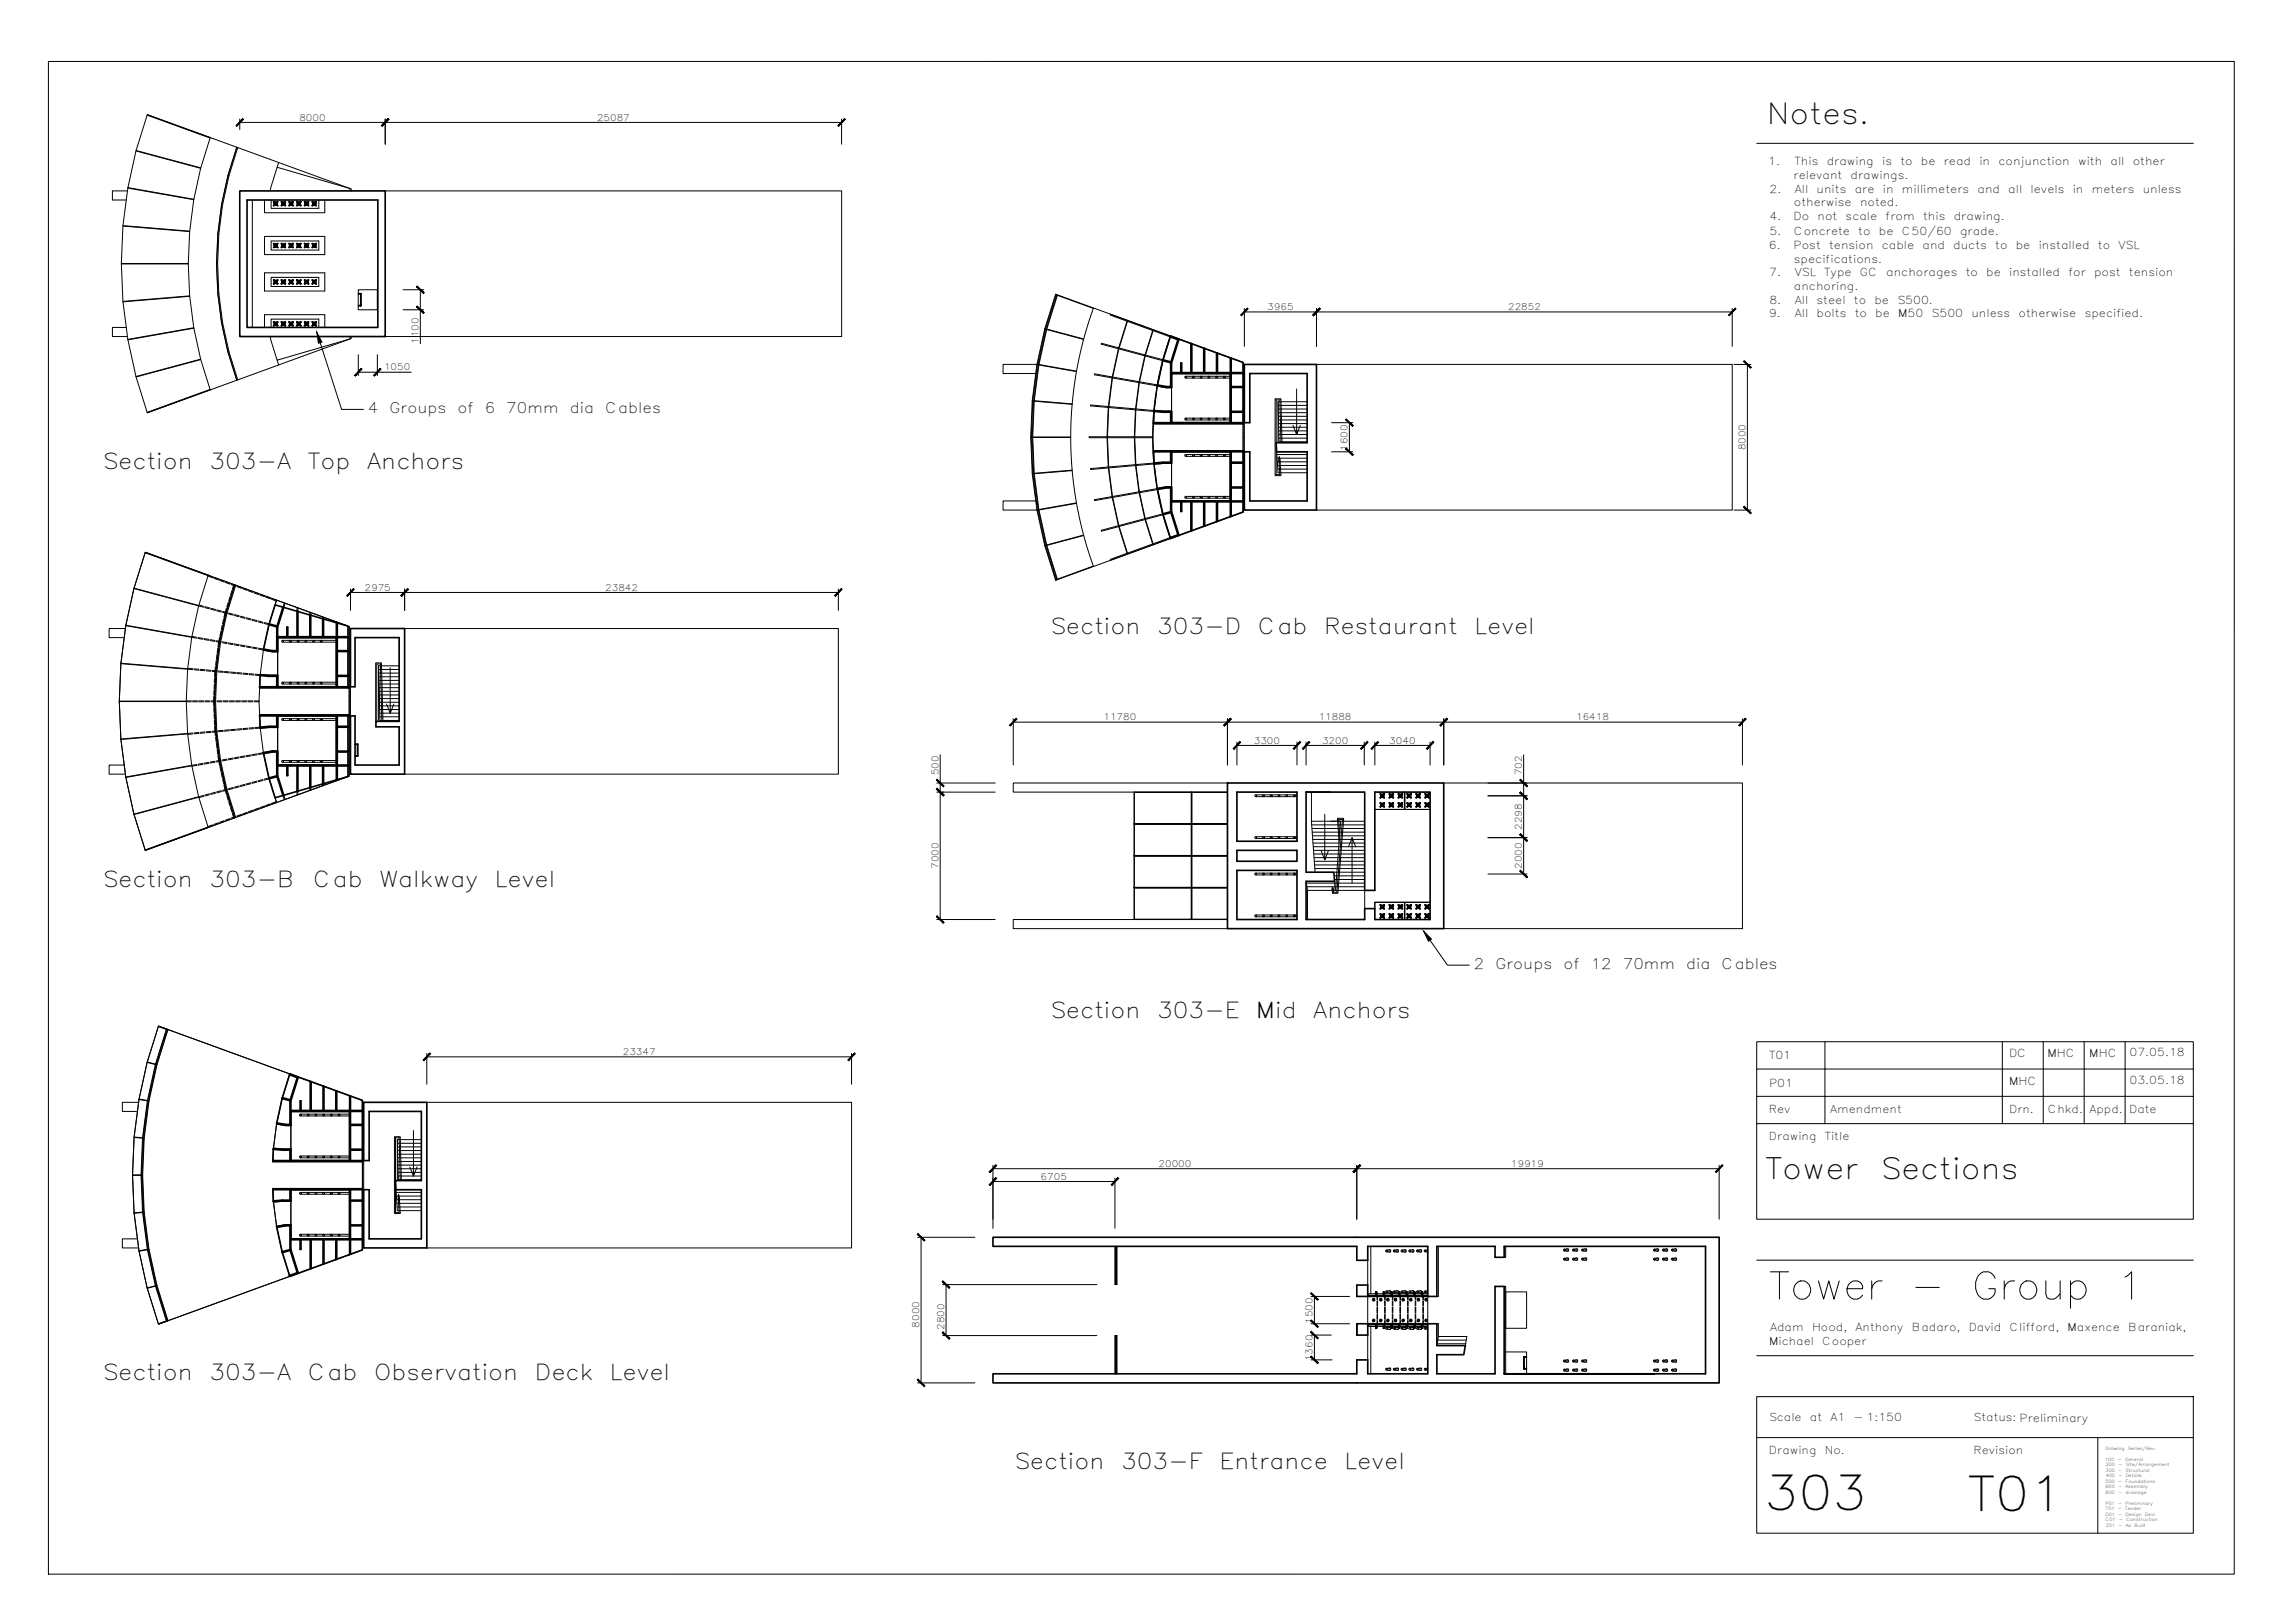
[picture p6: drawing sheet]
<svg xmlns="http://www.w3.org/2000/svg" width="841mm" height="594mm" viewBox="0 0 841 594" stroke-linecap="round" stroke-linejoin="round" font-family="sans-serif">
<defs><g id="words">
<text font-size="19.4" x="647.7" y="480.5">Tower - Group 1</text>
<g font-size="17.5">
<text x="646.5" y="553.2">303</text>
<text x="721.1" y="553.4">T01</text>
</g>
<g font-size="10.8">
<text x="646.9" y="431.7">Tower</text>
<text x="689" y="431.7">Sections</text>
</g>
<text font-size="10.7" x="647.4" y="45.5">Notes.</text>
<g font-size="8.1">
<text x="37.5" y="171.6">Section</text>
<text x="76.7" y="171.6">303-A</text>
<text x="112.8" y="171.6">Top</text>
<text x="134.5" y="171.6">Anchors</text>
<text x="384.8" y="232.3">Section</text>
<text x="424" y="232.3">303-D</text>
<text x="461" y="232.3">Cab</text>
<text x="485.2" y="232.3">Restaurant</text>
<text x="540.3" y="232.3">Level</text>
<text x="37.5" y="324.8">Section</text>
<text x="76.7" y="324.8">303-B</text>
<text x="114.8" y="324.8">Cab</text>
<text x="139" y="324.8">Walkway</text>
<text x="181.3" y="324.8">Level</text>
<text x="384.8" y="373">Section</text>
<text x="424" y="373">303-E</text>
<text x="460.4" y="373">Mid</text>
<text x="481.3" y="373">Anchors</text>
<text x="37.5" y="505.3">Section</text>
<text x="76.7" y="505.3">303-A</text>
<text x="112.8" y="505.3">Cab</text>
<text x="137.1" y="505.3">Observation</text>
<text x="196" y="505.3">Deck</text>
<text x="223.5" y="505.3">Level</text>
<text x="371.6" y="538.2">Section</text>
<text x="410.8" y="538.2">303-F</text>
<text x="446.9" y="538.2">Entrance</text>
<text x="492.7" y="538.2">Level</text>
</g>
<g font-size="5.4">
<text x="134.8" y="151.4">4</text>
<text x="142.7" y="151.4">Groups</text>
<text x="167.6" y="151.4">of</text>
<text x="177.7" y="151.4">6</text>
<text x="185.6" y="151.4">70mm</text>
<text x="208.8" y="151.4">dia</text>
<text x="221.7" y="151.4">Cables</text>
<text x="540.1" y="354.9">2</text>
<text x="548" y="354.9">Groups</text>
<text x="572.9" y="354.9">of</text>
<text x="583" y="354.9">12</text>
<text x="594.7" y="354.9">70mm</text>
<text x="617.9" y="354.9">dia</text>
<text x="630.9" y="354.9">Cables</text>
</g>
<g font-size="4">
<text x="648" y="60.5">1.</text>
<text x="657.2" y="65.6">relevant</text>
<text x="657.6" y="60.5">This</text>
<text x="669.4" y="60.5">drawing</text>
<text x="678.2" y="65.6">drawings.</text>
<text x="689.7" y="60.5">is</text>
<text x="696.4" y="60.5">to</text>
<text x="703.9" y="60.5">be</text>
<text x="712.3" y="60.5">read</text>
<text x="725.4" y="60.5">in</text>
<text x="732.3" y="60.5">conjunction</text>
<text x="761.5" y="60.5">with</text>
<text x="773.4" y="60.5">all</text>
<text x="781.6" y="60.5">other</text>
<text x="648.5" y="70.6">2.</text>
<text x="657.7" y="70.6">All</text>
<text x="665.7" y="70.6">units</text>
<text x="679.7" y="70.6">are</text>
<text x="689.9" y="70.6">in</text>
<text x="696.9" y="70.6">millimeters</text>
<text x="724.7" y="70.6">and</text>
<text x="736" y="70.6">all</text>
<text x="744.1" y="70.6">levels</text>
<text x="759.6" y="70.6">in</text>
<text x="766.5" y="70.6">meters</text>
<text x="785.2" y="70.6">unless</text>
<text x="657.4" y="75.6">otherwise</text>
<text x="681.6" y="75.6">noted.</text>
<text x="648.5" y="80.7">4.</text>
<text x="657.2" y="80.7">Do</text>
<text x="666.1" y="80.7">not</text>
<text x="676.3" y="80.7">scale</text>
<text x="691" y="80.7">from</text>
<text x="704.8" y="80.7">this</text>
<text x="716" y="80.7">drawing.</text>
<text x="648.4" y="85.9">5.</text>
<text x="657.4" y="85.9">Concrete</text>
<text x="681" y="85.9">to</text>
<text x="688.5" y="85.9">be</text>
<text x="696.9" y="85.9">C50/60</text>
<text x="718.3" y="85.9">grade.</text>
<text x="648.3" y="91.2">6.</text>
<text x="657.2" y="91.2">Post</text>
<text x="670.3" y="91.2">tension</text>
<text x="689.6" y="91.2">cable</text>
<text x="704.5" y="91.2">and</text>
<text x="715.8" y="91.2">ducts</text>
<text x="731.2" y="91.2">to</text>
<text x="738.7" y="91.2">be</text>
<text x="747.1" y="91.2">installed</text>
<text x="768.8" y="91.2">to</text>
<text x="776.3" y="91.2">VSL</text>
<text x="648.4" y="101.2">7.</text>
<text x="657.4" y="96.2">specifications.</text>
<text x="657.7" y="101.2">VSL</text>
<text x="668.5" y="101.2">Type</text>
<text x="681.6" y="101.2">GC</text>
<text x="691.2" y="101.2">anchorages</text>
<text x="720.3" y="101.2">to</text>
<text x="727.9" y="101.2">be</text>
<text x="736.3" y="101.2">installed</text>
<text x="758" y="101.2">for</text>
<text x="767.4" y="101.2">post</text>
<text x="780.2" y="101.2">tension</text>
<text x="657.4" y="106.3">anchoring.</text>
<text x="648.4" y="111.3">8.</text>
<text x="657.7" y="111.3">All</text>
<text x="665.7" y="111.3">steel</text>
<text x="679.4" y="111.3">to</text>
<text x="686.9" y="111.3">be</text>
<text x="695.3" y="111.3">S500.</text>
<text x="648.3" y="116.3">9.</text>
<text x="657.7" y="116.3">All</text>
<text x="665.7" y="116.3">bolts</text>
<text x="679.7" y="116.3">to</text>
<text x="687.2" y="116.3">be</text>
<text x="695.6" y="116.3">M50</text>
<text x="707.9" y="116.3">S500</text>
<text x="722.4" y="116.3">unless</text>
<text x="739.7" y="116.3">otherwise</text>
<text x="764" y="116.3">specified.</text>
<text x="648.3" y="388">T01</text>
<text x="736.2" y="387.3">DC</text>
<text x="750.3" y="387.2">MHC</text>
<text x="765.6" y="387">MHC</text>
<text x="780.4" y="386.9">07.05.18</text>
<text x="648.3" y="398">P01</text>
<text x="736.2" y="397.3">MHC</text>
<text x="780.4" y="396.9">03.05.18</text>
<text x="648.3" y="407.6">Rev</text>
<text x="670.7" y="407.6">Amendment</text>
<text x="736.3" y="407.6">Drn.</text>
<text x="750.4" y="407.6">Chkd.</text>
<text x="765.7" y="407.6">Appd.</text>
<text x="780.3" y="407.6">Date</text>
<text x="648.3" y="417.6">Drawing</text>
<text x="668.7" y="417.6">Title</text>
<text x="648.7" y="487.6">Adam</text>
<text x="664" y="487.6">Hood,</text>
<text x="680" y="487.6">Anthony</text>
<text x="700.6" y="487.6">Badaro,</text>
<text x="721.4" y="487.6">David</text>
<text x="736.4" y="487.6">Clifford,</text>
<text x="757.7" y="487.6">Maxence</text>
<text x="779.8" y="487.6">Baraniak,</text>
<text x="648.3" y="492.6">Michael</text>
<text x="667.8" y="492.6">Cooper</text>
<text x="648.3" y="520.5">Scale</text>
<text x="663.3" y="520.5">at</text>
<text x="670.7" y="520.5">A1</text>
<text x="679.2" y="520.5">- 1:150</text>
<text x="723.3" y="520.5">Status: Preliminary</text>
<text x="648.3" y="532.6">Drawing</text>
<text x="668.7" y="532.6">No.</text>
<text x="723.3" y="532.6">Revision</text>
</g>
<g font-size="3.4">
<text x="109.7" y="44.2">8000</text>
<text x="218.8" y="44.2">25087</text>
<text x="464.4" y="113.6">3965</text>
<text x="552.7" y="113.6">22852</text>
<text x="153.4" y="125.9" transform="rotate(-90 153.4 125.9)">1100</text>
<text x="140.7" y="135.7">1050</text>
<text x="493.8" y="165.1" transform="rotate(-90 493.8 165.1)">1600</text>
<text x="639.7" y="165" transform="rotate(-90 639.7 165)">8000</text>
<text x="133.6" y="216.4">2975</text>
<text x="221.8" y="216.4">23842</text>
<text x="404.4" y="263.8">11780</text>
<text x="483.2" y="263.8">11888</text>
<text x="577.6" y="263.8">16418</text>
<text x="459.5" y="272.4">3300</text>
<text x="484.5" y="272.4">3200</text>
<text x="509.1" y="272.4">3040</text>
<text x="343.9" y="284" transform="rotate(-90 343.9 284)">500</text>
<text x="557.7" y="284" transform="rotate(-90 557.7 284)">702</text>
<text x="557.7" y="303.9" transform="rotate(-90 557.7 303.9)">2298</text>
<text x="343.9" y="318.3" transform="rotate(-90 343.9 318.3)">7000</text>
<text x="557.7" y="318.2" transform="rotate(-90 557.7 318.2)">2000</text>
<text x="228.2" y="386.4">23347</text>
<text x="424.6" y="427.4">20000</text>
<text x="553.7" y="427.4">19919</text>
<text x="381.3" y="432.1">6705</text>
<text x="481" y="484.8" transform="rotate(-90 481 484.8)">1500</text>
<text x="336.9" y="486.2" transform="rotate(-90 336.9 486.2)">8000</text>
<text x="346" y="487.1" transform="rotate(-90 346 487.1)">2800</text>
<text x="481" y="498.5" transform="rotate(-90 481 498.5)">1360</text>
</g>
<g font-size="1.6">
<text x="771.6" y="530.9">Drawing</text>
<text x="779.7" y="530.9">Series/Rev.</text>
<text x="771.5" y="534.9">100</text>
<text x="771.6" y="539.1">300</text>
<text x="771.7" y="537.1">200</text>
<text x="776.1" y="534.9">-</text>
<text x="776.3" y="539.1">-</text>
<text x="776.3" y="537.1">-</text>
<text x="778.8" y="534.9">General</text>
<text x="779" y="539.1">Structural</text>
<text x="779" y="537.1">Site/Arrangement</text>
<text x="771.6" y="545.2">600</text>
<text x="771.6" y="543.2">500</text>
<text x="771.6" y="541.1">400</text>
<text x="776.2" y="545.2">-</text>
<text x="776.3" y="543.2">-</text>
<text x="776.3" y="541.1">-</text>
<text x="778.9" y="545.2">Assembly</text>
<text x="779" y="543.2">Foundations</text>
<text x="779" y="541.1">Details</text>
<text x="771.6" y="551.2">P01</text>
<text x="771.6" y="547.2">800</text>
<text x="776.3" y="551.2">-</text>
<text x="776.3" y="547.2">-</text>
<text x="779" y="551.2">Preliminary</text>
<text x="779" y="547.2">drainage</text>
<text x="771.6" y="555.2">D01</text>
<text x="771.6" y="557.2">C01</text>
<text x="771.7" y="553.2">T01</text>
<text x="776.1" y="553.2">-</text>
<text x="776.3" y="555.2">-</text>
<text x="776.6" y="557.2">-</text>
<text x="778.8" y="553.2">Tender</text>
<text x="779" y="555.2">Design</text>
<text x="779.2" y="557.2">Construction</text>
<text x="786" y="555.2">Devl.</text>
<text x="771.6" y="559.2">Z01</text>
<text x="776.3" y="559.2">-</text>
<text x="779" y="559.2">As</text>
<text x="782.2" y="559.2">Built</text>
</g>
</g></defs>
<!-- layer: SteelHidden -->
<g fill="none" stroke="#000" stroke-width=".37">
<path d="M76.2 211l1.7 .6M76.3 210.7l1.7 .6M78.3 211.8l1.7 .6M78.5 211.5l1.6 .6M80.5 212.6l1.6 .6M80.6 212.2l1.7 .7M82.6 213.3l1.7 .6M82.7 213l1.7 .6M84.3 218.4l-.5 1.8M84.6 218.5l-.5 1.8M84.7 214.1l1.7 .6M84.8 213.8l1.7 .6"/>
<path d="M85 216.3l-.5 1.7M85.3 216.4l-.5 1.7M85.7 214.1l-.6 1.8M86 214.2l-.6 1.8M86.8 214.9l1.7 .6M86.9 214.6l1.7 .6M88.9 215.6l1.7 .6M89 215.3l1.7 .6M91 216.4l1.7 .6M91.1 216.1l1.7 .6M93.1 217.2l1.7 .6M93.3 216.9l1.7 .6"/>
<path d="M95.3 217.9l1.7 .7M95.4 217.6l1.7 .6M97.4 218.7l1.7 .6M97.5 218.4l1.7 .6M99.5 219.5l1.7 .6M99.6 219.2l1.7 .6M70.3 233.4l1.8 .4M70.3 233.1l1.8 .3M72.5 233.8l1.8 .3M72.6 233.5l1.8 .3M72.8 221.9l1.8 .5M72.9 221.6l1.8 .5"/>
<path d="M74.8 234.2l1.7 .3M74.8 233.9l1.8 .3M75 222.5l1.8 .5M75.1 222.2l1.7 .5M77 234.6l1.7 .3M77 234.3l1.8 .3M77.2 223.1l1.7 .5M77.3 222.8l1.7 .5M79.2 235l1.8 .3M79.2 234.7l1.8 .3M79.4 223.7l1.7 .5M79.4 223.4l1.8 .4"/>
<path d="M79.5 239.7l-.2 1.8M79.8 237.4l-.2 1.8M79.9 239.7l-.3 1.8M80.1 237.5l-.2 1.8M80.4 235.2l-.2 1.8M80.5 233.3l-.6 3.7M80.8 233.4l-.4 1.8M81 231.2l-.4 1.7M81.3 231.2l-.4 1.8M81.4 235.4l1.8 .3M81.5 235.1l1.7 .3M81.5 229l-.4 1.7"/>
<path d="M81.5 224.3l1.8 .4M81.6 224l1.8 .4M81.8 229l-.4 1.8M81.9 226.8l-.3 1.7M82.3 226.8l-.4 1.8M82.8 224.6l-.4 1.8M83 222.7l-1 3.6M83.3 222.8l-.5 1.8M83.6 235.8l1.8 .3M83.7 220.6l-.6 1.7M83.7 235.5l1.7 .3M83.7 224.8l1.7 .5"/>
<path d="M83.8 224.5l1.7 .5M84 220.7l-.6 1.7M85.8 236.2l1.8 .3M85.9 225.4l1.7 .5M85.9 235.8l1.8 .4M86 225.1l1.7 .5M88 236.6l1.8 .3M88.1 226l1.7 .5M88.1 236.2l1.8 .3M88.1 225.7l1.8 .5M90.2 226.6l1.8 .5M90.3 237l1.7 .3"/>
<path d="M90.3 226.3l1.7 .4M90.3 236.6l1.8 .3M92.4 227.2l1.7 .4M92.5 237.3l1.7 .4M92.5 226.9l1.7 .4M92.5 237l1.8 .3M94.6 227.8l1.7 .4M94.7 227.4l1.7 .5M94.7 237.7l1.8 .4M94.8 237.4l1.8 .3M96.7 228.3l1.8 .5M96.8 228l1.8 .5"/>
<path d="M68.3 256.7h1.8M68.3 257h1.8M68.7 245.1l1.9 .2M68.8 244.8l1.8 .1M70.6 256.7h1.8M70.6 257h1.8M71 245.3l1.8 .2M71.1 245l1.8 .1M72.8 256.7h1.8M72.8 257h1.8M73.3 245.5l1.8 .2M73.3 245.2l1.8 .1"/>
<path d="M75.1 256.7h1.8M75.1 257h1.8M75.5 245.7l1.8 .2M75.6 245.4l1.8 .1M77.3 256.7h1.8M77.3 257h1.8M77.8 245.9l1.8 .2M77.8 245.6l1.8 .1M78.3 255v3.7M78.4 259.2v1.8M78.4 252.8v1.8M78.5 250.5v1.8"/>
<path d="M78.6 248.3l-.1 1.8M78.7 255v3.7M78.7 259.2l.1 1.8M78.8 252.8l-.1 1.8M78.9 250.5l-.1 1.8M78.9 244.1l-.3 3.7M79 248.3l-.1 1.8M79.2 241.9l-.2 1.8M79.3 244.2l-.3 3.6M79.6 242l-.3 1.7M79.6 256.7h1.8M79.6 257h1.8"/>
<path d="M80 246.1l1.8 .1M80 245.8l1.8 .1M81.8 256.7h1.8M81.8 257h1.8M82.3 246.3l1.8 .2M82.3 246l1.8 .1M84.1 256.7h1.8M84.1 257h1.8M84.5 246.5l1.8 .1M84.5 246.2l1.8 .1M86.3 256.7h1.8M86.3 257h1.8"/>
<path d="M86.7 246.7l1.8 .1M86.8 246.3l1.8 .2M88.6 256.7h1.8M88.6 257h1.8M89 246.9l1.8 .1M89 246.5l1.8 .2M90.8 256.7h1.8M90.8 257h1.8M91.2 247.1l1.8 .1M91.2 246.7l1.8 .2M93.1 256.7h1.8M93.1 257h1.8"/>
<path d="M93.5 247.3l1.8 .1M93.5 246.9l1.8 .2M70.6 268.5l-1.9 .1M70.6 268.8l-1.8 .2M72.1 280l-1.8 .3M72.8 268.3l-1.8 .1M72.9 268.6l-1.8 .2M74.3 279.6l-1.8 .3M74.4 279.9l-1.8 .4M75.1 268.1l-1.8 .1M75.1 268.4l-1.8 .2M76.5 279.2l-1.7 .3"/>
<path d="M76.6 279.5l-1.8 .4M77.3 267.9l-1.8 .2M77.4 268.2l-1.8 .2M78.5 261.4v1.8M78.5 263.7l.1 1.8M78.6 265.9l.3 3.7M78.7 278.8l-1.7 .3M78.8 261.4l.1 1.8M78.8 279.2l-1.8 .3M78.9 263.7l.1 1.8M79 265.9v1.9M79 270.1l.2 1.7"/>
<path d="M79 267.7l.3 1.9M79.3 272.3l.2 1.8M79.3 270l.3 1.8M79.6 267.7l-1.8 .2M79.6 274.5l.2 1.8M79.6 268l-1.8 .2M79.6 272.2l.3 1.8M79.9 276.8l.6 3.6M79.9 274.5l.2 1.8M80.2 276.7l.6 3.6M81 278.4l-1.8 .4M81 278.8l-1.8 .3"/>
<path d="M81.8 267.5l-1.8 .2M81.8 267.8l-1.8 .2M83.2 278l-1.8 .4M83.2 278.4l-1.7 .3M84.1 267.3l-1.8 .2M84.1 267.6l-1.8 .2M85.4 277.7l-1.8 .3M85.4 278l-1.7 .3M86.3 267.1l-1.8 .2M86.3 267.4l-1.8 .2M87.6 277.3l-1.8 .3M87.7 277.6l-1.8 .3"/>
<path d="M88.5 266.9l-1.8 .2M88.6 267.2l-1.8 .2M89.8 276.9l-1.8 .3M89.9 277.2l-1.8 .3M90.8 266.7l-1.8 .2M90.8 267l-1.8 .2M92 276.5l-1.7 .3M92.1 276.8l-1.8 .3M93 266.5l-1.8 .2M93 266.9l-1.8 .1M94.2 276.1l-1.7 .3M94.3 276.4l-1.8 .3"/>
<path d="M95.3 266.3l-1.8 .2M95.3 266.7l-1.8 .1M96.5 275.7l-1.8 .3M96.6 276l-1.8 .3M72.1 280.3l-1.8 .3M74.6 291.3l-1.8 .5M74.7 291.7l-1.8 .4M76.8 290.8l-1.8 .4M76.8 291.1l-1.7 .4M78.9 290.2l-1.7 .4M79 290.5l-1.7 .5M80.6 280.8l.4 1.8"/>
<path d="M80.9 280.8l.4 1.7M81.1 283l.4 1.8M81.1 289.6l-1.7 .5M81.2 289.9l-1.8 .5M81.4 283l.4 1.7M81.6 285.2l.3 1.8M81.9 285.2l.4 1.7M82 287.4l1 3.6M82.4 287.4l.9 3.5M83.1 291.4l.6 1.8M83.3 289l-1.8 .5M83.4 289.3l-1.8 .5"/>
<path d="M83.4 291.3l.6 1.8M83.8 293.6l.5 1.7M84.1 293.5l.5 1.7M84.3 299.8l-1.7 .6M84.5 295.7l.5 1.8M84.8 295.6l.5 1.7M85.1 297.9l.6 1.7M85.4 288.4l-1.7 .5M85.4 297.8l.6 1.7M85.5 288.8l-1.7 .4M86.4 299l-1.7 .7M86.5 299.4l-1.7 .6"/>
<path d="M87.6 287.9l-1.7 .4M87.7 288.2l-1.7 .4M88.5 298.3l-1.7 .6M88.6 298.6l-1.7 .6M89.8 287.3l-1.7 .4M89.9 287.6l-1.8 .5M90.6 297.5l-1.7 .6M90.7 297.8l-1.7 .6M92 286.7l-1.8 .5M92 287l-1.7 .5M92.7 296.7l-1.7 .6M92.8 297l-1.7 .7"/>
<path d="M94.1 286.1l-1.7 .5M94.2 286.4l-1.7 .5M94.8 296l-1.7 .6M95 296.3l-1.7 .6M96.3 285.5l-1.7 .5M96.4 285.8l-1.7 .5M97 295.2l-1.7 .6M97.1 295.5l-1.7 .6M98.5 284.9l-1.8 .5M98.6 285.2l-1.8 .5M99.1 294.4l-1.7 .6M99.2 294.7l-1.7 .7"/>
<path d="M101.2 293.6l-1.7 .7M101.3 293.9l-1.7 .7M77.9 302.1l-1.7 .7M78 302.4l-1.7 .7M80 301.3l-1.7 .7M80.1 301.7l-1.6 .6M82.1 300.6l-1.6 .6M82.3 300.9l-1.7 .6M84.4 300.1l-1.7 .6M504.6 474.8v1.2M504.6 476.4v1.8M504.6 478.7v2.3"/>
<path d="M504.8 474.8v1.2M504.8 476.4v1.8M504.8 478.7v2.3M507.4 474.8v1.2M507.4 476.4v1.8M507.4 478.7v2.3M507.6 474.8v1.2M507.6 476.4v1.8M507.6 478.7v2.3M510.2 474.8v1.2M510.2 476.4v1.8M510.2 478.7v2.3"/>
<path d="M510.4 474.8v1.2M510.4 476.4v1.8M510.4 478.7v2.3M513 474.8v1.2M513 476.4v1.8M513 478.7v2.3M513.2 474.8v1.2M513.2 476.4v1.8M513.2 478.7v2.3M515.8 474.8v1.2M515.8 476.4v1.8M515.8 478.7v2.3"/>
<path d="M516 474.8v1.2M516 476.4v1.8M516 478.7v2.3M518.6 474.8v1.2M518.6 476.4v1.8M518.6 478.7v2.3M518.8 474.8v1.2M518.8 476.4v1.8M518.8 478.7v2.3M521.4 474.8v1.2M521.4 476.4v1.8M521.4 478.7v2.3"/>
<path d="M521.6 474.8v1.2M521.6 476.4v1.8M521.6 478.7v2.3M504.6 481.4v1.8M504.6 483.7v1.1M504.8 481.4v1.8M504.8 483.7v1.1M507.4 481.4v1.8M507.4 483.7v1.1M507.6 481.4v1.8M507.6 483.7v1.1M510.2 481.4v1.8"/>
<path d="M510.2 483.7v1.1M510.4 481.4v1.8M510.4 483.7v1.1M513 481.4v1.8M513 483.7v1.1M513.2 481.4v1.8M513.2 483.7v1.1M515.8 481.4v1.8M515.8 483.7v1.1M516 481.4v1.8M516 483.7v1.1M518.6 481.4v1.8"/>
<path d="M518.6 483.7v1.1M518.8 481.4v1.8M518.8 483.7v1.1M521.4 481.4v1.8M521.4 483.7v1.1M521.6 481.4v1.8M521.6 483.7v1.1"/>
</g>
<!-- layer: Steel -->
<g fill="none" stroke="#000" stroke-width=".37">
<path d="M413.2 117.7l9.2 3.3-2.8 9-9.5-2.5zM407.5 138.4h.1M407.5 138.4l-1.3 10.5-6.5-.6-.1 .4 6.5 .5M407.7 138.4l9.7 1.7-1.3 9.7-9.8-.9zM409.9 127.7l-6.3-1.6 .1-.4 6.2 1.7 3.1-9.8-6.1-2.2 .1-.3 21.9 8a110.2 110.2 0 0 0 0 74.1l-21.9 8-.1-.3 6.1-2.2-3.1-9.8-6.2 1.7-.1-.4 6.3-1.7M409.9 127.7h.1M409.9 127.7l-2.3 10.4-6.4-1.2-.1 .4 6.4 1.1M410 127.8l9.5 2.5-2.1 9.5-9.6-1.7zM419.5 130.3h.1M426.1 132.1l-6.4-1.7-2.1 9.4 6.6 1.2M428.8 123.4l-6.2-2.3-2.8 9 6.4 1.7M432.1 124.2l23.4 8.6v54.7l-23.4 8.6"/>
<path d="M406.1 149.2h.1M406.1 149.2l-.4 10.8h-6.5v.3h6.5l.4 10.8M406.3 149.3l9.8 .8-.4 9.9h-9.9zM416.1 150.1h.1M417.4 140.1h.1M422.9 150.7l-6.6-.6-.5 9.9h6.7M424.1 141.3l-6.6-1.1-1.2 9.6 6.6 .6M429.3 141.9v8.8M405.8 160.3h9.9l.4 9.9-9.8 .8zM406.1 171.1l-6.5 .5 .1 .4 6.5-.6 1.3 10.5-6.4 1.1 .1 .3 6.4-1.1 2.3 10.3M406.1 171.1h.1M406.3 171.4l9.8-.9 1.3 9.6-9.7 1.8z"/>
<path d="M416.1 170.2h.1M422.5 160.3h-6.7l.5 9.9 6.6-.6M422.9 169.9l-6.6 .6 1.2 9.6 6.6-1.1M424.2 179.3l-6.6 1.1 2.1 9.5 6.4-1.7M429.3 169.6v8.8M407.8 182.2l9.6-1.7 2.1 9.5-9.5 2.5zM409.9 192.5h.1M410.1 192.8l9.5-2.5 2.8 8.9-9.2 3.4zM417.4 180.1h.1M419.5 190h.1M426.2 188.5l-6.4 1.7 2.8 9 6.2-2.3M76.3 210.7l-23.1-8.4-4.1 13.3-3 13.6-1.8 13.8"/>
<path d="M101.3 219.8l26.7 9.7v54.8l-26.7 9.6a110.2 110.2 0 0 1 0-74.1zM101.7 238.6v8.8M104.2 220.8l-.5 1.6M104.5 220.9l-.5 1.5M108.8 222.5v1.4M109.2 222.6v1.3M113.5 224.2v1.1M113.9 224.4v.9M118.2 226v.6M118.6 226.1v.5M123.3 227.8v.2M123.6 227.9v.1"/>
<path d="M127.5 238.6h.5M127.5 238.3h.5M127.5 233.5h.5M127.5 233.2h.5M44.3 243l-.6 13.9 .6 13.9M127.5 251.9h.5M127.5 251.5h.5M127.5 247.7h.5M127.5 247.4h.5M44.3 270.8l1.8 13.8 3 13.6 4.1 13.3 23.1-8.4M101.7 266.4v8.7M127.5 275.4h.5"/>
<path d="M127.5 275.1h.5M127.5 266.4h.5M127.5 266h.5M127.5 262.2h.5M127.5 261.9h.5M103.7 291.4l.5 1.5M104 291.3l.5 1.5M108.8 289.8v1.4M109.2 289.8v1.3M113.5 288.5v1M113.9 288.5v.9M118.2 287.2v.6"/>
<path d="M118.6 287.2v.5M123.3 285.7v.3M123.6 285.7v.1M127.5 280.5h.5M127.5 280.2h.5M53.9 389.1a162.3 162.3 0 0 0 0 82.6M53.9 389.1l4.2-13.3 48.1 17.5a102.7 102.7 0 0 0-6.2 32.1M109.3 394.5l23.5 8.5v54.8l-23.5 8.5M106.6 412.2v8.7M100 435.4a102.6 102.6 0 0 0 6.2 32.1l-48.1 17.5-4.2-13.3M106.6 439.9v8.7M408.6 456.5v14h.7v-14"/>
<path d="M501.2 474.8v10M504.1 473.8h-2.5v.7M504.3 473.2h.4l.1 .6M504.8 473.8l-.1 .7M504.8 473.8h2.2M507.2 473.2h.3l.1 .6M507.6 473.8l-.1 .7M507.6 473.8h2.1M509.9 473.2h.4l.1 .6M510.4 473.8l-.1 .7M510.4 473.8h2.2M512.8 473.2h.3l.1 .6"/>
<path d="M513.2 473.8l-.1 .7M513.2 473.8h2.1M515.5 473.2h.4l.1 .6M516 473.8l-.1 .7M516 473.8h2.1M518.4 473.2h.3l.1 .6M518.8 473.8l-.1 .7M518.8 473.8h2.2M521.1 473.2h.4l.1 .6M523.2 473.8h-1.7v.7M523.2 474.8v10M501.6 485.2v.6h2.5"/>
<path d="M504.7 485.2l.1 .6M504.8 485.8l-.1 .7h-.4M504.8 485.8h2.2M507.5 485.2l.1 .6M507.6 485.8l-.1 .7h-.3M507.6 485.8h2.1M510.3 485.2l.1 .6M510.4 485.8l-.1 .7h-.4M510.4 485.8h2.2M513.1 485.2l.1 .6M513.2 485.8l-.1 .7h-.3M513.2 485.8h2.1"/>
<path d="M515.9 485.2l.1 .6M516 485.8l-.1 .7h-.4M516 485.8h2.1M518.7 485.2l.1 .6M518.8 485.8l-.1 .7h-.3M518.8 485.8h2.2M521.5 485.2v.6h1.7M521.6 485.8l-.1 .7h-.4M408.6 503.2v-14h.7v14"/>
</g>
<!-- layer: SteelSection -->
<path d="M428.9 123.1l3.2 1.1-2.8 8.8v3.5h3.4v-3.5h.3v3.5h3.4v-10.7l.4 .1v10.6h4.3v-9l.4 .1v8.9h4.3v-7.3l.4 .1v7.2h4.7v-5.5l.3 .2v5.3h4.3v.3h-4.3v4.8h4.3v.3h-4.3v8.8h4.3v.3h-4.3v3.8h4.3v.3h-32.8v-.3h6.3v-3.8l-6.1-.3v-.3l6.4 .3v4.1h21.6v-18h-21.6v5.1h-1.9l-3.3-.6 .1-.3 3.2 .6h1.6v-8.7l-2.9-.8 .1-.3 2.9 .8 2.6-8.2-2.9-1zM422.7 165.1h32.8v.4h-4.3v3.8h4.3v.3h-4.3v8.8h4.3v.3h-4.3v4.8h4.3v.3h-4.3v5.3l-.3 .1v-5.4h-4.7v7.2l-.4 .1v-7.3h-4.3v8.9l-.4 .1v-9h-4.3v10.6l-.4 .1v-10.7h-3.4v3.5h-.3v-3.5h-3.4v3.5l2.8 8.8-3.2 1.1-.1-.3 2.9-1-2.6-8.2-2.9 .8-.1-.3 2.9-.8v-8.7h-1.6l-3.2 .6-.1-.3 3.3-.6h1.9v5.1h21.6v-18h-21.6v4.1l-6.4 .3v-.3l6.1-.3v-3.8h-6.3zM103.7 222.4h.3l-2.3 7.3v3.5h3.4v-3.5h.4v3.5h3.3v-9.3h.4v9.3h4.3v-7.9h.4v7.9h4.3v-6.6h.4v6.6h4.7v-5.2h.3v5.2h3.9v.3h-3.9v4.8h3.9v.3h-3.9v8.8h3.9v.3h-3.9v3.8h3.9v.4h-32.3v-.4h6.2v-3.8l-6.1-.3v-.3l6.4 .3v4.1h21.6v-18h-21.6v5.1h-1.9l-3.3-.5 .1-.4 3.2 .6h1.6v-8.7l-2.9-.8 .1-.3 2.9 .8zM95.2 261.9h32.3v.3h-3.9v3.8h3.9v.4h-3.9v8.7h3.9v.3h-3.9v4.8h3.9v.3h-3.9v5.2h-.3v-5.2h-4.7v6.7h-.4v-6.7h-4.3v8h-.4v-8h-4.3v9.3h-.4v-9.3h-3.3v3.6h-.4v-3.6h-3.4v3.6l2.3 7.2-.3 .1-2.2-6.9-2.9 .7-.1-.3 2.9-.8v-8.7h-1.6l-3.2 .6-.1-.3 3.3-.6h1.9v5.1h21.6v-18h-21.6v4.2l-6.4 .2v-.3l6.1-.3v-3.8h-6.2zM103.5 421.3h2.8v3.8h-6.3v.3h32.8v-.3h-4.4v-3.8h4.4v-.4h-4.4v-8.7h4.4v-.4h-4.4v-4.7h4.4v-.4h-4.4v-5.3l-.3-.1v5.4h-4.7v-7.1l-.3-.1v7.2h-4.4v-8.8l-.3-.1v8.9h-4.4v-10.5l-.3-.1v10.6h-3.4v-3.5h-.3v3.5h-3.4v-3.5l2.7-8.7-3.1-1.2-.1 .4 2.8 1-2.5 8.1-2.9-.8-.1 .4 2.9 .7v8.7h-1.6l-3.3-.5v.3l3.2 .6h2v-5.1h21.5v18h-21.5v-4.2l-6.4-.3v.4l3.3 .3M103.5 439.6l-3.3 .3v.3l6.4-.3v-4.2h21.5v18h-21.5v-5.1h-2l-3.2 .6v.4l3.3-.6h1.6v8.7l-2.9 .8 .1 .3 2.9-.8 2.5 8.1-2.8 1.1 .1 .3 3.1-1.2-2.7-8.7v-3.5h3.4v3.5h.3v-3.5h3.4v10.7l.3-.2v-10.5h4.4v8.9l.3-.1v-8.8h4.4v7.2l.3-.1v-7.1h4.7v5.4l.3-.1v-5.3h4.4v-.4h-4.4v-4.7h4.4v-.4h-4.4v-8.7h4.4v-.3h-4.4v-3.9h4.4v-.3h-32.8v.3h6.3v3.9h-2.8M501.2 474.5h2.9v-1.3h.2v1.3h2.7v-1.3h.2v1.3h2.5v-1.3h.2v1.3h2.7v-1.3h.2v1.3h2.5v-1.3h.2v1.3h2.6v-1.3h.3v1.3h2.6v-1.3h.1v1.3h2.1v.3h-22zM501.2 484.8h22v.4h-2.1v1.3h-.1v-1.3h-2.6v1.3h-.3v-1.3h-2.6v1.3h-.2v-1.3h-2.5v1.3h-.2v-1.3h-2.7v1.3h-.2v-1.3h-2.5v1.3h-.2v-1.3h-2.7v1.3h-.2v-1.3h-2.9z" fill="none" stroke="#000" stroke-width=".6"/>
<!-- layer: SteelEnvelopeSection -->
<path d="M428.9 123.1l26.6 9.7v22.3h-32.8l.2-4.7 6.4 .3v4.1h21.6v-18h-21.6v5.1h-1.9l-3.3-.6 2-9.2zM422.7 165.1h32.8v22.4l-26.6 9.7-2.8-9-2-9.2 3.3-.6h1.9v5.1h21.6v-18h-21.6v4.1l-6.4 .3zM100.8 221.5l26.7 7.8v22.6h-32.3l.2-4.8 6.3 .3v4.1h21.6v-18h-21.6v5.1h-1.9l-3.3-.5 2-9.3zM95.2 261.9h32.3v22.5l-26.7 7.8-2.3-7.3-2-9.2 3.3-.6h1.9v5.1h21.6v-18h-21.6v4.2l-6.3 .2zM106.2 393.3l26.6 9.7v22.4h-32.8l.2-4.8 6.4 .3v4.2h21.5v-18h-21.5v5.1h-2l-3.2-.6 2-9.2zM100 435.4h32.8v22.4l-26.6 9.7-2.8-9-2-9.3 3.2-.6h2v5.1h21.5v-18h-21.5v4.2l-6.4 .3z" fill="none" stroke="#000" stroke-width=".6"/>
<!-- layer: SteelEnvelope -->
<g fill="none" stroke="#000" stroke-width=".37">
<path d="M77 50.4a136.7 136.7 0 0 0 0 92.4M86.8 53.9l-32.8-11.9a161.6 161.6 0 0 0 0 109.2l32.8-11.9M102.1 59.5l-15.3-5.6a124.5 124.5 0 0 0-7.5 42.7M99 69.9l2.6-8.6 26.7 7.8v.8M101.6 61.3l.5-1.8 26.6 9.7v.7M79.3 96.6a124.5 124.5 0 0 0 7.5 42.7l15.3-5.6M400.7 112.8l28.2 10.3a108.4 108.4 0 0 0 0 74.1l-28.2 10.3a138.4 138.4 0 0 1 0-94.7zM99 123.3l2.6 8.6 26.7-7.8v-.8M128.7 123.3v.7l-26.6 9.7-.5-1.8M424.1 141.3l-1.2 9.1M429.3 141.9v8.8M455.5 155.1v10"/>
<path d="M422.9 169.9l1.2 9.1M429.3 169.6v8.8M76.3 210.7a136.7 136.7 0 0 0 0 92.4M86 214.2l-32.8-11.9a161.4 161.4 0 0 0 0 109.2l32.8-12M101.3 219.8l-15.3-5.6a126.6 126.6 0 0 0 0 85.3l15.3-5.6M100.8 221.5l.5-1.7 26.7 9.7v54.8l-26.7 9.6-.5-1.7M101.7 238.6v8.8M127.5 251.9h.5M101.7 266.4v8.7M127.5 261.9h.5M106.2 393.3l-48.1-17.5a161.5 161.5 0 0 0 0 109.2l48.1-17.5M101.4 411.6l-1.2 9"/>
<path d="M106.6 412.2v8.7M106.6 439.9v8.7M132.8 425.4v10M100.2 440.2l1.2 9"/>
</g>
<!-- layer: GlazingSection -->
<g fill="none" stroke="#000" stroke-width=".37">
<path d="M49.8 55.3l23.7 6.3M49.9 55.1l23.7 6.4M53.9 42.2l23.1 8.4M54 42l23 8.4M86.8 53.9a126.5 126.5 0 0 0 0 85.4M87.1 54a126.3 126.3 0 0 0 0 85.2M46.8 68.9l24.2 4.2M46.9 68.7l24.1 4.3M81.2 75h.4M83.6 64.3l.3 .1M44.5 96.5h24.5M44.5 96.7h24.5"/>
<path d="M45 82.8l24.5 2M45.1 82.6l24.4 2.1M79.4 96.6h.3M79.9 85.7h.3M69.5 108.4l-24.5 2M69.5 108.5l-24.4 2.1M80.2 107.4l-.3 .1M81.6 118.2h-.4M386.8 107.9l13.9 5.1M387 107.8a154.8 154.8 0 0 0 0 104.7M387.3 107.9a154.5 154.5 0 0 0 0 104.5M387.5 108a154.2 154.2 0 0 0 0 104.3"/>
<path d="M400.7 112.8l-13.9-5a155 155 0 0 0 0 104.7l13.9-5M71 120l-24.2 4.3M71 120.2l-24.1 4.3M73.5 131.5l-23.7 6.4M73.6 131.7l-23.7 6.4M83.9 128.8l-.3 .1M380 133.5l14.5 2.6M380 133.4l14.5 2.5M382.9 120.5l14.2 3.8M382.9 120.3l14.2 3.9M77 142.6l-23.1 8.4M77 142.8l-23 8.4"/>
<path d="M378.3 146.9l14.6 1.2M378.3 146.7l14.6 1.2M377.7 160.1h14.7M377.7 160.2h14.7M392.9 172.2l-14.6 1.2M392.9 172.4l-14.6 1.2M394.5 184.2l-14.5 2.5M394.5 184.4l-14.5 2.5M397.1 196l-14.2 3.8M397.1 196.1l-14.2 3.8M49.1 215.6l23.7 6.3M49.1 215.4l23.7 6.4"/>
<path d="M53.2 202.4l23 8.4M53.2 202.3l23.1 8.4M86.1 214.2a126.7 126.7 0 0 0 0 85.4M86.4 214.4a126.3 126.3 0 0 0 0 85.1M400.7 207.3l-13.9 5.1M46.1 229.2l24.2 4.2M46.1 229l24.2 4.3M80.5 235.3h.3M82.8 224.6l.3 .1M43.7 256.8h24.6M43.7 256.9h24.6M44.3 243.1l24.4 2"/>
<path d="M44.3 242.9l24.5 2M78.7 256.9h.3M79.1 246l.3 .1M68.7 268.6l-24.4 2.1M68.8 268.8l-24.5 2M79.4 267.8h-.3M80.8 278.5h-.3M70.3 280.3l-24.2 4.3M70.3 280.5l-24.2 4.3M72.8 291.8l-23.7 6.4M72.8 292l-23.7 6.3M83.1 289.1l-.3 .1"/>
<path d="M415.6 290.3h34.2M415.7 290.1v46.7M436.5 290.1v46.7M436.7 290.1v46.7M436.8 290.1v46.7M449.8 290.1h-34.2v46.7h34.2M76.2 302.9l-23 8.4M76.3 303.1l-23.1 8.4M415.6 313.5h34.2M415.6 313.6h34.2M415.6 313.3h34.2M415.6 301.8h34.2"/>
<path d="M415.6 301.9h34.2M415.6 301.7h34.2M415.6 336.7h34.2M415.6 325.1h34.2M415.6 325.3h34.2M415.6 325h34.2M58 376l3.5 1.2M58.1 375.8l3.5 1.3a157.8 157.8 0 0 0 0 106.6l-3.5 1.3M61 376.9a158.3 158.3 0 0 0 0 107M61.2 376.9a158.1 158.1 0 0 0 0 107M61.4 377a157.8 157.8 0 0 0 0 106.8M53.9 389.1l3.6 1"/>
<path d="M54 388.9l3.6 1M49.1 416.6l3.7 .3M49.1 416.5l3.8 .3M50.9 402.7l3.7 .6M51 402.5l3.6 .7M52.3 430.3h-3.7l3.7 .2M52.8 443.9l-3.7 .3M52.9 444.1l-3.8 .3M54.6 457.5l-3.7 .6M54.6 457.6l-3.6 .7M408.7 456.5v14M408.9 456.5v14"/>
<path d="M409.1 456.5v14M409.2 456.5v14M57.5 470.8l-3.6 .9M57.6 470.9l-3.6 1M61.5 483.6l-3.5 1.2M408.7 489.2v14M408.9 489.2v14M409.1 489.2v14M409.2 489.2v14"/>
</g>
<!-- layer: ConcSection -->
<g fill="none" stroke="#000" stroke-width=".6">
<path d="M87.9 69.9h53.3v53.4h-53.3zM90.5 73.3h48v46.6h-48zM456 133.5h26.4v53.3h-26.4v-21.3h2v18h21v-18h-11.2l-.2-3.3h11.4v-25.4h-21v18h-2zM128.4 230.2h19.9v53.3h-19.9v-21.3h1.7v18h16.2v-14h-8.5v-2h8.5v-30.7h-16.2v18h-1.7zM449.8 286.8h79.3v53.3h-79.3zM453.3 290.1h22v18h-22zM499.9 290.1h-21.3v29.4h10.2l.2 3.3h-10.4v14h21.5v-4h3.7v4h20.3v-46.7h-20.3v36h-3.7v-36M453.3 311.5h22v4h-22zM453.3 318.8h22v18h-22zM133.3 403.7h23.1v53.4h-23.1v-21.4h2v18h19.1v-18h-9.3l-.2-3.3h9.5v-25.3h-19.1v18h-2zM497.2 470.7h4v4.1h-4zM497.2 484.8h4v4.2h-4z"/>
<path d="M497.2 485.2v3.8M551.2 503.2v-32h-3.3v32h-21.3v-7h9.8l.6-3.4h-10.4v-8h-3.4v18.4h-22v-5.1h-4v5.1h-133.3v3.3h266.1v-53.3h-266.1v3.3h133.3v5.1h4v-5.1h22v18.3h3.4v-18.3h21.3v4h3.3v-4h73.8v46.7h-73.8h55"/>
</g>
<!-- layer: Conc -->
<g fill="none" stroke="#000" stroke-width=".37">
<path d="M46.7 69.9h-5.5v3.4h5.1M92.5 73.3v46.6M96.9 73.3v4.6h22.1v-4.6M141.2 69.9h167.2v53.4h-167.2M96.9 86.6h22.1v6.7h-22.1zM96.9 99.9h22.1v6.7h-22.1zM46.3 119.9h-5.1v3.4h5.5M96.9 119.9v-4.6h22.1v4.6M131.3 106.1h7v7.4h-7zM380 133.5h-12.4v3.3h12M455.5 133.5h.5M482.4 133.5h152.4v53.3h-152.4"/>
<path d="M456 154.8v10.7M468.3 147.1v15.1M468.3 147.1l.4 15.1M468.3 147.1h10.7M468.4 148.5h10.6M468.4 149.8h10.6M468.4 151.1h10.6M468.5 152.5h10.5M468.5 153.8h10.5M468.5 155.1h10.5M468.6 156.5h10.4M468.6 157.8h10.4"/>
<path d="M468.7 159.1h10.3M467.9 166.5h11.1M468 167.8h11M468.1 169.1h10.9M468.2 170.5h10.8M468.3 171.8h10.7M468.7 160.5h10.3M468.7 161.8h10.3M479 165.5h-11.2l.5 7.7h10.7M379.6 183.5h-12v3.3h12.4M455.5 186.8h.5M46 230.2h-6v3.3h5.2"/>
<path d="M128 230.2h.4M148.3 230.2h158.9v53.3h-158.9M128.4 251.5v10.7M138.7 243.9h7.6M138.8 245.2h7.5M138.8 246.5h7.5M138.8 247.9h7.5M138.9 249.2h7.4M138.9 250.5h7.4M138.9 251.9h7.4M139 253.2h7.3M139 254.5h7.3"/>
<path d="M139 255.9h7.3M139.1 257.2h7.2M139.1 258.5h7.2M139.1 259.9h7.2M138.7 263.9v-20l.6 20.3M139.2 261.2h7.1M139.2 262.5h7.1M139.2 263.9h7.1M45.5 280.2h-5.5v3.3h5.9M128 283.5h.4M449.8 286.8h-78.5v3.3h78.5M480.6 290.1v10.7"/>
<path d="M503.8 296.5h20.3M514.7 290.1v6.4M514.8 290.1v6.4M529.1 286.8h109.4v53.3h-109.4M480.7 302.1h19.4M480.8 303.5h19.3M480.9 304.8h19.2M481 306.1h19.1M481.1 307.5h19M481.2 308.8h18.9M481.3 310.1h18.8M481.4 311.5h18.7"/>
<path d="M481.4 312.8h18.7M481.5 314.1h18.6M481.6 315.5h18.5M481.7 316.8h18.4M481.8 318.1h18.3M481.9 319.5l-1.3-18.7h10.7l-1.9 25.3M487.6 300.8h12.5M489 319.5h11.1M449.8 336.8h-78.5v3.3h78.5M478.6 322.8l.5 3.3v10.7M478.7 323.5h21.4M478.9 324.8h21.2"/>
<path d="M479.1 326.1h21v6.7M489 322.8l.3 3.3M489.1 320.8h11M489.2 322.1h10.9M514.7 330.5v6.3M514.8 330.5v6.3M524.1 330.5h-20.3v2.3M50.8 403.7h-6v3.4h5.2M132.8 403.7h.5M145.6 417.4v15M145.6 417.4l.4 15M145.6 417.4h8.8"/>
<path d="M145.6 418.7h8.8M156.4 403.7h155.7v53.4h-155.7M133.3 425.1v10.6M145.2 436.7h9.2M145.3 438.1h9.1M145.4 439.4h9M145.7 420.1h8.7M145.7 421.4h8.7M145.7 422.7h8.7M145.8 424.1h8.6M145.8 425.4h8.6M145.8 426.7h8.6"/>
<path d="M145.9 428.1h8.5M145.9 429.4h8.5M146 430.7h8.4M146 432.1h8.4M154.4 435.7h-9.3l.5 7.7h8.8M50.4 453.7h-5.6v3.4h5.9M132.8 457.1h.5M145.4 440.7h9M145.5 442.1h8.9M502.3 456.5v17.3M508.9 457.8a.47 .47 0 0 1 .6 0 .47 .47 0 0 1 0 .7 .47 .47 0 0 1-.6 0M511.7 457.8a.47 .47 0 0 1 .7 0 .47 .47 0 0 1 0 .7 .47 .47 0 0 1-.7 0"/>
<path d="M514.5 457.8a.47 .47 0 0 1 .7 0 .47 .47 0 0 1 0 .7 .47 .47 0 0 1-.7 0M517.4 457.8a.47 .47 0 0 1 .6 0 .47 .47 0 0 1 0 .7 .47 .47 0 0 1-.6 0M520.2 457.8a.47 .47 0 0 1 .7 0 .47 .47 0 0 1 0 .7 .47 .47 0 0 1-.7 0M523 458.5l.2 .1M523.2 457.7l-.2 .1M527.1 456.5v18.3h-.5M551.8 456.5v4h-.6M574.1 457.5a.47 .47 0 0 1 .6 0 .47 .47 0 0 1 0 .7 .47 .47 0 0 1-.6 0M577.4 457.5a.47 .47 0 0 1 .6 0 .47 .47 0 0 1 0 .7 .47 .47 0 0 1-.6 0M580.7 457.5a.47 .47 0 0 1 .7 0 .47 .47 0 0 1 0 .7 .47 .47 0 0 1-.7 0M607 457.5a.47 .47 0 0 1 .7 0 .47 .47 0 0 1 0 .7 .47 .47 0 0 1-.7 0M610.3 457.5a.47 .47 0 0 1 .7 0 .47 .47 0 0 1 0 .7 .47 .47 0 0 1-.7 0"/>
<path d="M613.6 457.5a.47 .47 0 0 1 .7 0 .47 .47 0 0 1 0 .7 .47 .47 0 0 1-.7 0M501.2 461.6v9.1M508.9 472.8a.47 .47 0 0 1 .6 0 .47 .47 0 0 1 0 .7 .47 .47 0 0 1-.6 0M511.7 472.8a.47 .47 0 0 1 .7 0 .47 .47 0 0 1 0 .7 .47 .47 0 0 1-.7 0M514.5 472.8a.47 .47 0 0 1 .7 0 .47 .47 0 0 1 0 .7 .47 .47 0 0 1-.7 0M517.4 472.8a.47 .47 0 0 1 .6 0 .47 .47 0 0 1 0 .7 .47 .47 0 0 1-.6 0M520.2 472.8a.47 .47 0 0 1 .7 0 .47 .47 0 0 1 0 .7 .47 .47 0 0 1-.7 0M523 473.5l.2 .1M523.2 472.7l-.2 .1M551.2 471.2h.6v32M551.8 473.2h7.6v13.3h-7.6zM574.1 460.8a.47 .47 0 0 1 .6 0 .47 .47 0 0 1 0 .7 .47 .47 0 0 1-.6 0"/>
<path d="M577.4 460.8a.47 .47 0 0 1 .6 0 .47 .47 0 0 1 0 .7 .47 .47 0 0 1-.6 0M580.7 460.8a.47 .47 0 0 1 .7 0 .47 .47 0 0 1 0 .7 .47 .47 0 0 1-.7 0M607 460.8a.47 .47 0 0 1 .7 0 .47 .47 0 0 1 0 .7 .47 .47 0 0 1-.7 0M610.3 460.8a.47 .47 0 0 1 .7 0 .47 .47 0 0 1 0 .7 .47 .47 0 0 1-.7 0M613.6 460.8a.47 .47 0 0 1 .7 0 .47 .47 0 0 1 0 .7 .47 .47 0 0 1-.7 0M501.2 489v9.1M502.3 485.8v17.4M508.9 486.2a.47 .47 0 0 1 .6 0 .47 .47 0 0 1 0 .6 .47 .47 0 0 1-.6 0M511.7 486.2a.47 .47 0 0 1 .7 0 .47 .47 0 0 1 0 .6 .47 .47 0 0 1-.7 0M514.5 486.2a.47 .47 0 0 1 .7 0 .47 .47 0 0 1 0 .6 .47 .47 0 0 1-.7 0M517.4 486.2a.47 .47 0 0 1 .6 0 .47 .47 0 0 1 0 .6 .47 .47 0 0 1-.6 0M520.2 486.2a.47 .47 0 0 1 .7 0 .47 .47 0 0 1 0 .6 .47 .47 0 0 1-.7 0"/>
<path d="M523 486.8l.2 .1M523.2 486.1l-.2 .1M526.6 484.8h.5v4.7l-.5 3.3M526.7 492.2h10.4M526.9 490.8h10.4M527.1 489.5h10.4l-.5 3.3M551.8 495.2h7.6v8M574.1 498.2a.47 .47 0 0 1 .6 0 .47 .47 0 0 1 0 .6 .47 .47 0 0 1-.6 0M577.4 498.2a.47 .47 0 0 1 .6 0 .47 .47 0 0 1 0 .6 .47 .47 0 0 1-.6 0M580.7 498.2a.47 .47 0 0 1 .7 0 .47 .47 0 0 1 0 .6 .47 .47 0 0 1-.7 0M607 498.2a.47 .47 0 0 1 .7 0 .47 .47 0 0 1 0 .6 .47 .47 0 0 1-.7 0M610.3 498.2a.47 .47 0 0 1 .7 0 .47 .47 0 0 1 0 .6 .47 .47 0 0 1-.7 0"/>
<path d="M613.6 498.2a.47 .47 0 0 1 .7 0 .47 .47 0 0 1 0 .6 .47 .47 0 0 1-.7 0M508.9 501.2a.47 .47 0 0 1 .6 0 .47 .47 0 0 1 0 .6 .47 .47 0 0 1-.6 0M511.7 501.2a.47 .47 0 0 1 .7 0 .47 .47 0 0 1 0 .6 .47 .47 0 0 1-.7 0M514.5 501.2a.47 .47 0 0 1 .7 0 .47 .47 0 0 1 0 .6 .47 .47 0 0 1-.7 0M517.4 501.2a.47 .47 0 0 1 .6 0 .47 .47 0 0 1 0 .6 .47 .47 0 0 1-.6 0M520.2 501.2a.47 .47 0 0 1 .7 0 .47 .47 0 0 1 0 .6 .47 .47 0 0 1-.7 0M523 501.8l.2 .1M523.2 501.1l-.2 .1M574.1 501.5a.47 .47 0 0 1 .6 0 .47 .47 0 0 1 0 .7 .47 .47 0 0 1-.6 0M577.4 501.5a.47 .47 0 0 1 .6 0 .47 .47 0 0 1 0 .7 .47 .47 0 0 1-.6 0M580.7 501.5a.47 .47 0 0 1 .7 0 .47 .47 0 0 1 0 .7 .47 .47 0 0 1-.7 0M607 501.5a.47 .47 0 0 1 .7 0 .47 .47 0 0 1 0 .7 .47 .47 0 0 1-.7 0"/>
<path d="M610.3 501.5a.47 .47 0 0 1 .7 0 .47 .47 0 0 1 0 .7 .47 .47 0 0 1-.7 0M613.6 501.5a.47 .47 0 0 1 .7 0 .47 .47 0 0 1 0 .7 .47 .47 0 0 1-.7 0"/>
</g>
<!-- layer: PrestressSection -->
<g fill="none" stroke="#000" stroke-width=".37">
<circle cx="434.5" cy="138.1" r=".33"/>
<circle cx="437.3" cy="138.1" r=".33"/>
<circle cx="440.2" cy="138.1" r=".33"/>
<circle cx="443" cy="138.1" r=".33"/>
<circle cx="445.8" cy="138.1" r=".33"/>
<circle cx="448.6" cy="138.1" r=".33"/>
<circle cx="434.5" cy="153.5" r=".33"/>
<circle cx="437.3" cy="153.5" r=".33"/>
<circle cx="440.2" cy="153.5" r=".33"/>
<circle cx="443" cy="153.5" r=".33"/>
<circle cx="445.8" cy="153.5" r=".33"/>
<circle cx="448.6" cy="153.5" r=".33"/>
<circle cx="434.5" cy="166.8" r=".33"/>
<circle cx="437.3" cy="166.8" r=".33"/>
<circle cx="440.2" cy="166.8" r=".33"/>
<circle cx="443" cy="166.8" r=".33"/>
<circle cx="445.8" cy="166.8" r=".33"/>
<circle cx="448.6" cy="166.8" r=".33"/>
<circle cx="434.5" cy="182.1" r=".33"/>
<circle cx="437.3" cy="182.1" r=".33"/>
<circle cx="440.2" cy="182.1" r=".33"/>
<circle cx="443" cy="182.1" r=".33"/>
<circle cx="445.8" cy="182.1" r=".33"/>
<circle cx="448.6" cy="182.1" r=".33"/>
<circle cx="103.6" cy="234.9" r=".33"/>
<circle cx="106.4" cy="234.9" r=".33"/>
<circle cx="109.2" cy="234.9" r=".33"/>
<circle cx="112" cy="234.9" r=".33"/>
<circle cx="114.9" cy="234.9" r=".33"/>
<circle cx="117.7" cy="234.9" r=".33"/>
<circle cx="103.6" cy="250.2" r=".33"/>
<circle cx="106.4" cy="250.2" r=".33"/>
<circle cx="109.2" cy="250.2" r=".33"/>
<circle cx="112" cy="250.2" r=".33"/>
<circle cx="114.9" cy="250.2" r=".33"/>
<circle cx="117.7" cy="250.2" r=".33"/>
<circle cx="103.6" cy="263.5" r=".33"/>
<circle cx="103.6" cy="278.9" r=".33"/>
<circle cx="106.4" cy="263.5" r=".33"/>
<circle cx="106.4" cy="278.9" r=".33"/>
<circle cx="109.2" cy="263.5" r=".33"/>
<circle cx="109.2" cy="278.9" r=".33"/>
<circle cx="112" cy="263.5" r=".33"/>
<circle cx="112" cy="278.9" r=".33"/>
<circle cx="114.9" cy="263.5" r=".33"/>
<circle cx="114.9" cy="278.9" r=".33"/>
<circle cx="117.7" cy="278.9" r=".33"/>
<circle cx="117.7" cy="263.5" r=".33"/>
<circle cx="460.2" cy="291.4" r=".33"/>
<circle cx="463" cy="291.4" r=".33"/>
<circle cx="465.8" cy="291.4" r=".33"/>
<circle cx="468.7" cy="291.4" r=".33"/>
<circle cx="471.5" cy="291.4" r=".33"/>
<circle cx="474.3" cy="291.4" r=".33"/>
<circle cx="460.2" cy="306.8" r=".33"/>
<circle cx="463" cy="306.8" r=".33"/>
<circle cx="465.8" cy="306.8" r=".33"/>
<circle cx="468.7" cy="306.8" r=".33"/>
<circle cx="471.5" cy="306.8" r=".33"/>
<circle cx="474.3" cy="306.8" r=".33"/>
<circle cx="460.2" cy="320.1" r=".33"/>
<circle cx="460.2" cy="335.5" r=".33"/>
<circle cx="463" cy="320.1" r=".33"/>
<circle cx="463" cy="335.5" r=".33"/>
<circle cx="465.8" cy="335.5" r=".33"/>
<circle cx="465.8" cy="320.1" r=".33"/>
<circle cx="468.7" cy="320.1" r=".33"/>
<circle cx="468.7" cy="335.5" r=".33"/>
<circle cx="471.5" cy="335.5" r=".33"/>
<circle cx="471.5" cy="320.1" r=".33"/>
<circle cx="474.3" cy="320.1" r=".33"/>
<circle cx="474.3" cy="335.5" r=".33"/>
<circle cx="110.1" cy="408.4" r=".33"/>
<circle cx="112.9" cy="408.4" r=".33"/>
<circle cx="115.7" cy="408.4" r=".33"/>
<circle cx="118.6" cy="408.4" r=".33"/>
<circle cx="121.4" cy="408.4" r=".33"/>
<circle cx="124.2" cy="408.4" r=".33"/>
<circle cx="110.1" cy="437.1" r=".33"/>
<circle cx="110.1" cy="423.7" r=".33"/>
<circle cx="112.9" cy="423.7" r=".33"/>
<circle cx="112.9" cy="437.1" r=".33"/>
<circle cx="115.7" cy="437.1" r=".33"/>
<circle cx="115.7" cy="423.7" r=".33"/>
<circle cx="118.6" cy="437.1" r=".33"/>
<circle cx="118.6" cy="423.7" r=".33"/>
<circle cx="121.4" cy="437.1" r=".33"/>
<circle cx="121.4" cy="423.7" r=".33"/>
<circle cx="124.2" cy="423.7" r=".33"/>
<circle cx="124.2" cy="437.1" r=".33"/>
<circle cx="110.1" cy="452.4" r=".33"/>
<circle cx="112.9" cy="452.4" r=".33"/>
<circle cx="115.7" cy="452.4" r=".33"/>
<circle cx="118.6" cy="452.4" r=".33"/>
<circle cx="121.4" cy="452.4" r=".33"/>
<circle cx="124.2" cy="452.4" r=".33"/>
<circle cx="508.1" cy="458.2" r=".33"/>
<circle cx="510.9" cy="458.2" r=".33"/>
<circle cx="513.8" cy="458.2" r=".33"/>
<circle cx="516.6" cy="458.2" r=".33"/>
<circle cx="519.4" cy="458.2" r=".33"/>
<circle cx="522.3" cy="458.2" r=".33"/>
<circle cx="573.3" cy="457.8" r=".33"/>
<circle cx="576.6" cy="457.8" r=".33"/>
<circle cx="579.9" cy="457.8" r=".33"/>
<circle cx="606.3" cy="457.8" r=".33"/>
<circle cx="609.6" cy="457.8" r=".33"/>
<circle cx="612.8" cy="457.8" r=".33"/>
<circle cx="508.1" cy="473.2" r=".33"/>
<circle cx="510.9" cy="473.2" r=".33"/>
<circle cx="513.8" cy="473.2" r=".33"/>
<circle cx="516.6" cy="473.2" r=".33"/>
<circle cx="519.4" cy="473.2" r=".33"/>
<circle cx="522.3" cy="473.2" r=".33"/>
<circle cx="573.3" cy="461.2" r=".33"/>
<circle cx="576.6" cy="461.2" r=".33"/>
<circle cx="579.9" cy="461.2" r=".33"/>
<circle cx="606.3" cy="461.2" r=".33"/>
<circle cx="609.6" cy="461.2" r=".33"/>
<circle cx="612.8" cy="461.2" r=".33"/>
<circle cx="508.1" cy="486.5" r=".33"/>
<circle cx="510.9" cy="486.5" r=".33"/>
<circle cx="513.8" cy="486.5" r=".33"/>
<circle cx="516.6" cy="486.5" r=".33"/>
<circle cx="519.4" cy="486.5" r=".33"/>
<circle cx="522.3" cy="486.5" r=".33"/>
<circle cx="573.3" cy="498.5" r=".33"/>
<circle cx="576.6" cy="498.5" r=".33"/>
<circle cx="579.9" cy="498.5" r=".33"/>
<circle cx="606.3" cy="498.5" r=".33"/>
<circle cx="609.6" cy="498.5" r=".33"/>
<circle cx="612.8" cy="498.5" r=".33"/>
<circle cx="508.1" cy="501.5" r=".33"/>
<circle cx="510.9" cy="501.5" r=".33"/>
<circle cx="513.8" cy="501.5" r=".33"/>
<circle cx="516.6" cy="501.5" r=".33"/>
<circle cx="519.4" cy="501.5" r=".33"/>
<circle cx="522.3" cy="501.5" r=".33"/>
<circle cx="573.3" cy="501.8" r=".33"/>
<circle cx="576.6" cy="501.8" r=".33"/>
<circle cx="579.9" cy="501.8" r=".33"/>
<circle cx="606.3" cy="501.8" r=".33"/>
<circle cx="609.6" cy="501.8" r=".33"/>
<circle cx="612.8" cy="501.8" r=".33"/>
</g>
<!-- layer: Prestress -->
<g fill="none" stroke="#000" stroke-width=".37">
<path d="M99.3 73.3v3h17.5v-3M100.3 73.8l.1 .2zM100.3 75.2l.1 .2zM100.5 74.7h.1M100.5 74.5h.1M100.7 74.9h.1M100.7 74.5h.1M100.7 74.3h.1M100.7 74.7h.1M100.8 74.7h.1M100.8 75.1h.1M100.8 74.3h.1"/>
<path d="M100.8 74.1h.1M100.8 74.5h.1M100.8 74.9h.1M100.9 74.3h.1M100.9 74.4v.1M100.9 74.7h.1M100.9 74.8v.1M101 74.1h.1M101 74.2v.1M101 74.5h.1M101 74.6v.1M101 74.9h.1"/>
<path d="M101 75.1h.1M101.1 74.3h.1M101.1 74.4v.1M101.1 74.7h.1M101.1 74.8v.1M101.2 74.1h.1M101.2 74.2v.1M101.2 74.5h.1M101.2 74.6v.1M101.2 74.9h.1M101.2 75.1h.1M101.4 74.3h.1"/>
<path d="M101.4 74.4v.1M101.4 74.7h.1M101.4 74.8v.1M101.5 74.5h.1M101.5 74.6v.1M101.6 73.8l.1 .2zM101.6 75.2l.1 .2zM103.1 73.8l.1 .2zM103.1 75.2l.1 .2zM103.4 74.5h.1M103.4 74.6v.1M103.5 74.3h.1"/>
<path d="M103.5 74.4v.1M103.5 74.7h.1M103.5 74.8v.1M103.6 74.1h.1M103.6 74.2v.1M103.6 74.5h.1M103.6 74.6v.1M103.6 74.9h.1M103.6 75.1h.1M103.7 74.3h.1M103.7 74.4v.1M103.7 74.7h.1"/>
<path d="M103.7 74.8v.1M103.8 74.1h.1M103.8 74.2v.1M103.8 74.5h.1M103.8 74.6v.1M103.8 74.9h.1M103.8 75.1h.1M103.9 74.3h.1M103.9 74.4v.1M103.9 74.7h.1M103.9 74.8v.1M104.1 74.1h.1"/>
<path d="M104.1 74.2v.1M104.1 74.5h.1M104.1 74.6v.1M104.1 74.9h.1M104.1 75.1h.1M104.2 74.3h.1M104.2 74.4v.1M104.2 74.7h.1M104.2 74.8v.1M104.3 74.5h.1M104.3 74.6v.1M104.4 73.8l.2 .2z"/>
<path d="M104.4 75.2l.2 .2zM105.9 73.8l.2 .2zM105.9 75.2l.2 .2zM106.2 74.7h.1M106.2 74.5h.1M106.3 74.9h.1M106.3 74.5h.1M106.3 74.3h.1M106.3 74.7h.1M106.4 74.7h.1M106.4 75.1h.1M106.4 74.3h.1"/>
<path d="M106.4 74.1h.1M106.4 74.5h.1M106.4 74.9h.1M106.6 74.9h.1M106.6 74.5h.1M106.6 74.3h.1M106.6 74.7h.1M106.7 74.7h.1M106.7 75.1h.1M106.7 74.3h.1M106.7 74.1h.1M106.7 74.5h.1"/>
<path d="M106.7 74.9h.1M106.8 74.9h.1M106.8 74.5h.1M106.8 74.3h.1M106.8 74.7h.1M106.9 74.7h.1M106.9 75.1h.1M106.9 74.3h.1M106.9 74.1h.1M106.9 74.5h.1M106.9 74.9h.1M107 74.5h.1"/>
<path d="M107 74.9h.1M107 74.3h.1M107 74.7h.1M107.1 74.7h.1M107.1 74.5h.1M107.3 73.8l.1 .2zM107.3 75.2l.1 .2zM108.8 73.8l.1 .2zM108.8 75.2l.1 .2zM109 74.5h.1M109 74.6v.1M109.1 74.3h.1"/>
<path d="M109.1 74.4v.1M109.1 74.7h.1M109.1 74.8v.1M109.3 74.1h.1M109.3 74.2v.1M109.3 74.5h.1M109.3 74.6v.1M109.3 74.9h.1M109.3 75.1h.1M109.4 74.3h.1M109.4 74.4v.1M109.4 74.7h.1"/>
<path d="M109.4 74.8v.1M109.5 74.1h.1M109.5 74.2v.1M109.5 74.5h.1M109.5 74.6v.1M109.5 74.9h.1M109.5 75.1h.1M109.6 74.3h.1M109.6 74.4v.1M109.6 74.7h.1M109.6 74.8v.1M109.7 74.1h.1"/>
<path d="M109.7 74.2v.1M109.7 74.5h.1M109.7 74.6v.1M109.7 74.9h.1M109.7 75.1h.1M109.8 74.3h.1M109.8 74.4v.1M109.8 74.7h.1M109.8 74.8v.1M110 74.5h.1M110 74.6v.1M110.1 73.8l.1 .2z"/>
<path d="M110.1 75.2l.1 .2zM111.6 73.8l.1 .2zM111.6 75.2l.1 .2zM111.9 74.5h.1M111.9 74.6v.1M112 74.3h.1M112 74.4v.1M112 74.7h.1M112 74.8v.1M112.1 74.7h.1M112.1 75.1h.1M112.1 74.3h.1"/>
<path d="M112.1 74.1h.1M112.1 74.5h.1M112.1 74.9h.1M112.2 74.9h.1M112.2 74.5h.1M112.2 74.3h.1M112.2 74.7h.1M112.3 74.7h.1M112.3 75.1h.1M112.3 74.3h.1M112.3 74.1h.1M112.3 74.5h.1"/>
<path d="M112.3 74.9h.1M112.4 74.9h.1M112.4 74.5h.1M112.4 74.3h.1M112.4 74.7h.1M112.6 74.7h.1M112.6 75.1h.1M112.6 74.3h.1M112.6 74.1h.1M112.6 74.5h.1M112.6 74.9h.1M112.7 74.5h.1"/>
<path d="M112.7 74.9h.1M112.7 74.3h.1M112.7 74.7h.1M112.8 74.7h.1M112.8 74.5h.1M112.9 73.8l.2 .2zM112.9 75.2l.2 .2zM114.4 73.8l.2 .2zM114.4 75.2l.2 .2zM114.7 74.5h.1M114.7 74.6v.1M114.8 74.3h.1"/>
<path d="M114.8 74.4v.1M114.8 74.7h.1M114.8 74.8v.1M114.9 74.1h.1M114.9 74.2v.1M114.9 74.5h.1M114.9 74.6v.1M114.9 74.9h.1M114.9 75.1h.1M115 74.3h.1M115 74.4v.1M115 74.7h.1"/>
<path d="M115 74.8v.1M115.2 74.1h.1M115.2 74.2v.1M115.2 74.5h.1M115.2 74.6v.1M115.2 74.9h.1M115.2 75.1h.1M115.3 74.3h.1M115.3 74.4v.1M115.3 74.7h.1M115.3 74.8v.1M115.4 74.1h.1"/>
<path d="M115.4 74.2v.1M115.4 74.5h.1M115.4 74.6v.1M115.4 74.9h.1M115.4 75.1h.1M115.5 74.3h.1M115.5 74.4v.1M115.5 74.7h.1M115.5 74.8v.1M115.6 74.5h.1M115.6 74.6v.1M115.8 73.8l.1 .2z"/>
<path d="M115.8 75.2l.1 .2zM99.3 88.3h17.5v3.3h-17.5zM100.3 89.2l.1 .2zM100.3 90.5l.1 .2zM100.5 90h.1M100.5 89.8v.1M100.7 90.2h.1M100.7 89.8h.1M100.7 89.6v.1M100.7 90v.1M100.8 90h.1M100.8 90.4h.1"/>
<path d="M100.8 89.6h.1M100.8 89.4v.1M100.8 89.8v.1M100.8 90.3h.1M100.9 89.6v.1M100.9 89.8h.1M100.9 90v.1M100.9 90.2h.1M101 89.4v.1M101 89.6h.1M101 89.8v.1M101 90h.1"/>
<path d="M101 90.3h.1M101 90.4h.1M101.1 89.6v.1M101.1 89.8h.1M101.1 90v.1M101.1 90.2h.1M101.2 89.4v.1M101.2 89.6h.1M101.2 89.8v.1M101.2 90h.1M101.2 90.3h.1M101.2 90.4h.1"/>
<path d="M101.4 89.6v.1M101.4 89.8h.1M101.4 90v.1M101.4 90.2h.1M101.5 89.8v.1M101.5 90h.1M101.6 89.2l.1 .2zM101.6 90.5l.1 .2zM103.1 89.2l.1 .2zM103.1 90.5l.1 .2zM103.4 89.8v.1M103.4 90h.1"/>
<path d="M103.5 89.6v.1M103.5 89.8h.1M103.5 90v.1M103.5 90.2h.1M103.6 89.4v.1M103.6 89.6h.1M103.6 89.8v.1M103.6 90h.1M103.6 90.3h.1M103.6 90.4h.1M103.7 89.6v.1M103.7 89.8h.1"/>
<path d="M103.7 90v.1M103.7 90.2h.1M103.8 89.4v.1M103.8 89.6h.1M103.8 89.8v.1M103.8 90h.1M103.8 90.3h.1M103.8 90.4h.1M103.9 89.6v.1M103.9 89.8h.1M103.9 90v.1M103.9 90.2h.1"/>
<path d="M104.1 89.4v.1M104.1 89.6h.1M104.1 89.8v.1M104.1 90h.1M104.1 90.3h.1M104.1 90.4h.1M104.2 89.6v.1M104.2 89.8h.1M104.2 90v.1M104.2 90.2h.1M104.3 89.8v.1M104.3 90h.1"/>
<path d="M104.4 89.2l.2 .2zM104.4 90.5l.2 .2zM105.9 89.2l.2 .2zM105.9 90.5l.2 .2zM106.2 90h.1M106.2 89.8v.1M106.3 90.2h.1M106.3 89.8h.1M106.3 89.6v.1M106.3 90v.1M106.4 90h.1M106.4 90.4h.1"/>
<path d="M106.4 89.6h.1M106.4 89.4v.1M106.4 89.8v.1M106.4 90.3h.1M106.6 90.2h.1M106.6 89.8h.1M106.6 89.6v.1M106.6 90v.1M106.7 90h.1M106.7 90.4h.1M106.7 89.6h.1M106.7 89.4v.1"/>
<path d="M106.7 89.8v.1M106.7 90.3h.1M106.8 90.2h.1M106.8 89.8h.1M106.8 89.6v.1M106.8 90v.1M106.9 90h.1M106.9 90.4h.1M106.9 89.6h.1M106.9 89.4v.1M106.9 89.8v.1M106.9 90.3h.1"/>
<path d="M107 89.8h.1M107 90.2h.1M107 89.6v.1M107 90v.1M107.1 90h.1M107.1 89.8v.1M107.3 89.2l.1 .2zM107.3 90.5l.1 .2zM108.8 89.2l.1 .2zM108.8 90.5l.1 .2zM109 89.8v.1M109 90h.1"/>
<path d="M109.1 89.6v.1M109.1 89.8h.1M109.1 90v.1M109.1 90.2h.1M109.3 89.4v.1M109.3 89.6h.1M109.3 89.8v.1M109.3 90h.1M109.3 90.3h.1M109.3 90.4h.1M109.4 89.6v.1M109.4 89.8h.1"/>
<path d="M109.4 90v.1M109.4 90.2h.1M109.5 89.4v.1M109.5 89.6h.1M109.5 89.8v.1M109.5 90h.1M109.5 90.3h.1M109.5 90.4h.1M109.6 89.6v.1M109.6 89.8h.1M109.6 90v.1M109.6 90.2h.1"/>
<path d="M109.7 89.4v.1M109.7 89.6h.1M109.7 89.8v.1M109.7 90h.1M109.7 90.3h.1M109.7 90.4h.1M109.8 89.6v.1M109.8 89.8h.1M109.8 90v.1M109.8 90.2h.1M110 89.8v.1M110 90h.1"/>
<path d="M110.1 89.2l.1 .2zM110.1 90.5l.1 .2zM111.6 89.2l.1 .2zM111.6 90.5l.1 .2zM111.9 89.8v.1M111.9 90h.1M112 89.6v.1M112 89.8h.1M112 90v.1M112 90.2h.1M112.1 90h.1M112.1 90.4h.1"/>
<path d="M112.1 89.6h.1M112.1 89.4v.1M112.1 89.8v.1M112.1 90.3h.1M112.2 90.2h.1M112.2 89.8h.1M112.2 89.6v.1M112.2 90v.1M112.3 90h.1M112.3 90.4h.1M112.3 89.6h.1M112.3 89.4v.1"/>
<path d="M112.3 89.8v.1M112.3 90.3h.1M112.4 90.2h.1M112.4 89.8h.1M112.4 89.6v.1M112.4 90v.1M112.6 90h.1M112.6 90.4h.1M112.6 89.6h.1M112.6 89.4v.1M112.6 89.8v.1M112.6 90.3h.1"/>
<path d="M112.7 89.8h.1M112.7 90.2h.1M112.7 89.6v.1M112.7 90v.1M112.8 90h.1M112.8 89.8v.1M112.9 89.2l.2 .2zM112.9 90.5l.2 .2zM114.4 89.2l.2 .2zM114.4 90.5l.2 .2zM114.7 89.8v.1M114.7 90h.1"/>
<path d="M114.8 89.6v.1M114.8 89.8h.1M114.8 90v.1M114.8 90.2h.1M114.9 89.4v.1M114.9 89.6h.1M114.9 89.8v.1M114.9 90h.1M114.9 90.3h.1M114.9 90.4h.1M115 89.6v.1M115 89.8h.1"/>
<path d="M115 90v.1M115 90.2h.1M115.2 89.4v.1M115.2 89.6h.1M115.2 89.8v.1M115.2 90h.1M115.2 90.3h.1M115.2 90.4h.1M115.3 89.6v.1M115.3 89.8h.1M115.3 90v.1M115.3 90.2h.1"/>
<path d="M115.4 89.4v.1M115.4 89.6h.1M115.4 89.8v.1M115.4 90h.1M115.4 90.3h.1M115.4 90.4h.1M115.5 89.6v.1M115.5 89.8h.1M115.5 90v.1M115.5 90.2h.1M115.6 89.8v.1M115.6 90h.1"/>
<path d="M115.8 89.2l.1 .2zM115.8 90.5l.1 .2zM99.3 119.9v-3h17.5v3M99.3 101.6h17.5v3.3h-17.5zM100.3 117.8l.1 .2zM100.3 119.2l.1 .2zM100.3 102.5l.1 .2zM100.3 103.8l.1 .2zM100.5 118.7h.1M100.5 103.3h.1M100.5 103.2h.1M100.5 118.5h.1"/>
<path d="M100.7 118.9h.1M100.7 118.5h.1M100.7 103.6h.1M100.7 103.1h.1M100.7 103h.1M100.7 103.4h.1M100.7 118.3h.1M100.7 118.7v.1M100.8 118.7h.1M100.8 119.1h.1M100.8 118.3h.1M100.8 103.3h.1"/>
<path d="M100.8 103.8h.1M100.8 102.9h.1M100.8 102.8h.1M100.8 103.2h.1M100.8 103.6h.1M100.8 118.1h.1M100.8 118.5h.1M100.8 118.9v.1M100.9 103h.1M100.9 103.1h.1M100.9 103.4h.1M100.9 103.5v.1"/>
<path d="M100.9 118.3h.1M100.9 118.4v.1M100.9 118.7v.1M100.9 118.8v.1M101 102.8h.1M101 102.9h.1M101 103.2h.1M101 103.3h.1M101 103.6h.1M101 103.7v.1M101 118.1h.1M101 118.2v.1"/>
<path d="M101 118.5h.1M101 118.6v.1M101 118.9v.1M101 119v.1M101.1 103h.1M101.1 103.1h.1M101.1 103.4h.1M101.1 103.5v.1M101.1 118.3h.1M101.1 118.4v.1M101.1 118.7v.1M101.1 118.8v.1"/>
<path d="M101.2 102.8h.1M101.2 102.9h.1M101.2 103.2h.1M101.2 103.3h.1M101.2 103.6h.1M101.2 103.7v.1M101.2 118.1h.1M101.2 118.2v.1M101.2 118.5h.1M101.2 118.6v.1M101.2 118.9v.1M101.2 119v.1"/>
<path d="M101.4 103h.1M101.4 103.1h.1M101.4 103.4h.1M101.4 103.5v.1M101.4 118.3h.1M101.4 118.4v.1M101.4 118.7v.1M101.4 118.8v.1M101.5 103.2h.1M101.5 103.3h.1M101.5 118.5h.1M101.5 118.6v.1"/>
<path d="M101.6 117.8l.1 .2zM101.6 119.2l.1 .2zM101.6 102.5l.1 .2zM101.6 103.8l.1 .2zM103.1 117.8l.1 .2zM103.1 119.2l.1 .2zM103.1 102.5l.1 .2zM103.1 103.8l.1 .2zM103.4 103.2h.1M103.4 103.3h.1M103.4 118.5h.1M103.4 118.6v.1"/>
<path d="M103.5 103h.1M103.5 103.1h.1M103.5 103.4h.1M103.5 103.5v.1M103.5 118.3h.1M103.5 118.4v.1M103.5 118.7v.1M103.5 118.8v.1M103.6 102.8h.1M103.6 102.9h.1M103.6 103.2h.1M103.6 103.3h.1"/>
<path d="M103.6 103.6h.1M103.6 103.7v.1M103.6 118.1h.1M103.6 118.2v.1M103.6 118.5h.1M103.6 118.6v.1M103.6 118.9v.1M103.6 119v.1M103.7 103h.1M103.7 103.1h.1M103.7 103.4h.1M103.7 103.5v.1"/>
<path d="M103.7 118.3h.1M103.7 118.4v.1M103.7 118.7v.1M103.7 118.8v.1M103.8 102.8h.1M103.8 102.9h.1M103.8 103.2h.1M103.8 103.3h.1M103.8 103.6h.1M103.8 103.7v.1M103.8 118.1h.1M103.8 118.2v.1"/>
<path d="M103.8 118.5h.1M103.8 118.6v.1M103.8 118.9v.1M103.8 119v.1M103.9 103h.1M103.9 103.1h.1M103.9 103.4h.1M103.9 103.5v.1M103.9 118.3h.1M103.9 118.4v.1M103.9 118.7v.1M103.9 118.8v.1"/>
<path d="M104.1 102.8h.1M104.1 102.9h.1M104.1 103.2h.1M104.1 103.3h.1M104.1 103.6h.1M104.1 103.7v.1M104.1 118.1h.1M104.1 118.2v.1M104.1 118.5h.1M104.1 118.6v.1M104.1 118.9v.1M104.1 119v.1"/>
<path d="M104.2 103h.1M104.2 103.1h.1M104.2 103.4h.1M104.2 103.5v.1M104.2 118.3h.1M104.2 118.4v.1M104.2 118.7v.1M104.2 118.8v.1M104.3 103.2h.1M104.3 103.3h.1M104.3 118.5h.1M104.3 118.6v.1"/>
<path d="M104.4 117.8l.2 .2zM104.4 119.2l.2 .2zM104.4 102.5l.2 .2zM104.4 103.8l.2 .2zM105.9 117.8l.2 .2zM105.9 119.2l.2 .2zM105.9 102.5l.2 .2zM105.9 103.8l.2 .2zM106.2 118.7h.1M106.2 103.3h.1M106.2 103.2h.1M106.2 118.5h.1"/>
<path d="M106.3 118.9h.1M106.3 118.5h.1M106.3 103.6h.1M106.3 103.1h.1M106.3 103h.1M106.3 103.4h.1M106.3 118.3h.1M106.3 118.7v.1M106.4 118.7h.1M106.4 119.1h.1M106.4 118.3h.1M106.4 103.3h.1"/>
<path d="M106.4 103.8h.1M106.4 102.9h.1M106.4 102.8h.1M106.4 103.2h.1M106.4 103.6h.1M106.4 118.1h.1M106.4 118.5h.1M106.4 118.9v.1M106.6 118.9h.1M106.6 118.5h.1M106.6 103.6h.1M106.6 103.1h.1"/>
<path d="M106.6 103h.1M106.6 103.4h.1M106.6 118.3h.1M106.6 118.7v.1M106.7 118.7h.1M106.7 119.1h.1M106.7 118.3h.1M106.7 103.3h.1M106.7 103.8h.1M106.7 102.9h.1M106.7 102.8h.1M106.7 103.2h.1"/>
<path d="M106.7 103.6h.1M106.7 118.1h.1M106.7 118.5h.1M106.7 118.9v.1M106.8 118.9h.1M106.8 118.5h.1M106.8 103.6h.1M106.8 103.1h.1M106.8 103h.1M106.8 103.4h.1M106.8 118.3h.1M106.8 118.7v.1"/>
<path d="M106.9 118.7h.1M106.9 119.1h.1M106.9 118.3h.1M106.9 103.3h.1M106.9 103.8h.1M106.9 102.9h.1M106.9 102.8h.1M106.9 103.2h.1M106.9 103.6h.1M106.9 118.1h.1M106.9 118.5h.1M106.9 118.9v.1"/>
<path d="M107 118.5h.1M107 118.9h.1M107 103.1h.1M107 103.6h.1M107 103h.1M107 103.4h.1M107 118.3h.1M107 118.7v.1M107.1 118.7h.1M107.1 103.3h.1M107.1 103.2h.1M107.1 118.5h.1"/>
<path d="M107.3 117.8l.1 .2zM107.3 119.2l.1 .2zM107.3 102.5l.1 .2zM107.3 103.8l.1 .2zM108.8 117.8l.1 .2zM108.8 119.2l.1 .2zM108.8 102.5l.1 .2zM108.8 103.8l.1 .2zM109 103.2h.1M109 103.3h.1M109 118.5h.1M109 118.6v.1"/>
<path d="M109.1 103h.1M109.1 103.1h.1M109.1 103.4h.1M109.1 103.5v.1M109.1 118.3h.1M109.1 118.4v.1M109.1 118.7v.1M109.1 118.8v.1M109.3 102.8h.1M109.3 102.9h.1M109.3 103.2h.1M109.3 103.3h.1"/>
<path d="M109.3 103.6h.1M109.3 103.7v.1M109.3 118.1h.1M109.3 118.2v.1M109.3 118.5h.1M109.3 118.6v.1M109.3 118.9v.1M109.3 119v.1M109.4 103h.1M109.4 103.1h.1M109.4 103.4h.1M109.4 103.5v.1"/>
<path d="M109.4 118.3h.1M109.4 118.4v.1M109.4 118.7v.1M109.4 118.8v.1M109.5 102.8h.1M109.5 102.9h.1M109.5 103.2h.1M109.5 103.3h.1M109.5 103.6h.1M109.5 103.7v.1M109.5 118.1h.1M109.5 118.2v.1"/>
<path d="M109.5 118.5h.1M109.5 118.6v.1M109.5 118.9v.1M109.5 119v.1M109.6 103h.1M109.6 103.1h.1M109.6 103.4h.1M109.6 103.5v.1M109.6 118.3h.1M109.6 118.4v.1M109.6 118.7v.1M109.6 118.8v.1"/>
<path d="M109.7 102.8h.1M109.7 102.9h.1M109.7 103.2h.1M109.7 103.3h.1M109.7 103.6h.1M109.7 103.7v.1M109.7 118.1h.1M109.7 118.2v.1M109.7 118.5h.1M109.7 118.6v.1M109.7 118.9v.1M109.7 119v.1"/>
<path d="M109.8 103h.1M109.8 103.1h.1M109.8 103.4h.1M109.8 103.5v.1M109.8 118.3h.1M109.8 118.4v.1M109.8 118.7v.1M109.8 118.8v.1M110 103.2h.1M110 103.3h.1M110 118.5h.1M110 118.6v.1"/>
<path d="M110.1 117.8l.1 .2zM110.1 119.2l.1 .2zM110.1 102.5l.1 .2zM110.1 103.8l.1 .2zM111.6 117.8l.1 .2zM111.6 119.2l.1 .2zM111.6 102.5l.1 .2zM111.6 103.8l.1 .2zM111.9 103.2h.1M111.9 103.3h.1M111.9 118.5h.1M111.9 118.6v.1"/>
<path d="M112 103h.1M112 103.1h.1M112 103.4h.1M112 103.5v.1M112 118.3h.1M112 118.4v.1M112 118.7v.1M112 118.8v.1M112.1 118.7h.1M112.1 119.1h.1M112.1 118.3h.1M112.1 103.3h.1"/>
<path d="M112.1 103.8h.1M112.1 102.9h.1M112.1 102.8h.1M112.1 103.2h.1M112.1 103.6h.1M112.1 118.1h.1M112.1 118.5h.1M112.1 118.9v.1M112.2 118.9h.1M112.2 118.5h.1M112.2 103.6h.1M112.2 103.1h.1"/>
<path d="M112.2 103h.1M112.2 103.4h.1M112.2 118.3h.1M112.2 118.7v.1M112.3 118.7h.1M112.3 119.1h.1M112.3 118.3h.1M112.3 103.3h.1M112.3 103.8h.1M112.3 102.9h.1M112.3 102.8h.1M112.3 103.2h.1"/>
<path d="M112.3 103.6h.1M112.3 118.1h.1M112.3 118.5h.1M112.3 118.9v.1M112.4 118.9h.1M112.4 118.5h.1M112.4 103.6h.1M112.4 103.1h.1M112.4 103h.1M112.4 103.4h.1M112.4 118.3h.1M112.4 118.7v.1"/>
<path d="M112.6 118.7h.1M112.6 119.1h.1M112.6 118.3h.1M112.6 103.3h.1M112.6 103.8h.1M112.6 102.9h.1M112.6 102.8h.1M112.6 103.2h.1M112.6 103.6h.1M112.6 118.1h.1M112.6 118.5h.1M112.6 118.9v.1"/>
<path d="M112.7 118.5h.1M112.7 118.9h.1M112.7 103.1h.1M112.7 103.6h.1M112.7 103h.1M112.7 103.4h.1M112.7 118.3h.1M112.7 118.7v.1M112.8 118.7h.1M112.8 103.3h.1M112.8 103.2h.1M112.8 118.5h.1"/>
<path d="M112.9 117.8l.2 .2zM112.9 119.2l.2 .2zM112.9 102.5l.2 .2zM112.9 103.8l.2 .2zM114.4 117.8l.2 .2zM114.4 119.2l.2 .2zM114.4 102.5l.2 .2zM114.4 103.8l.2 .2zM114.7 103.2h.1M114.7 103.3h.1M114.7 118.5h.1M114.7 118.6v.1"/>
<path d="M114.8 103h.1M114.8 103.1h.1M114.8 103.4h.1M114.8 103.5v.1M114.8 118.3h.1M114.8 118.4v.1M114.8 118.7v.1M114.8 118.8v.1M114.9 102.8h.1M114.9 102.9h.1M114.9 103.2h.1M114.9 103.3h.1"/>
<path d="M114.9 103.6h.1M114.9 103.7v.1M114.9 118.1h.1M114.9 118.2v.1M114.9 118.5h.1M114.9 118.6v.1M114.9 118.9v.1M114.9 119v.1M115 103h.1M115 103.1h.1M115 103.4h.1M115 103.5v.1"/>
<path d="M115 118.3h.1M115 118.4v.1M115 118.7v.1M115 118.8v.1M115.2 102.8h.1M115.2 102.9h.1M115.2 103.2h.1M115.2 103.3h.1M115.2 103.6h.1M115.2 103.7v.1M115.2 118.1h.1M115.2 118.2v.1"/>
<path d="M115.2 118.5h.1M115.2 118.6v.1M115.2 118.9v.1M115.2 119v.1M115.3 103h.1M115.3 103.1h.1M115.3 103.4h.1M115.3 103.5v.1M115.3 118.3h.1M115.3 118.4v.1M115.3 118.7v.1M115.3 118.8v.1"/>
<path d="M115.4 102.8h.1M115.4 102.9h.1M115.4 103.2h.1M115.4 103.3h.1M115.4 103.6h.1M115.4 103.7v.1M115.4 118.1h.1M115.4 118.2v.1M115.4 118.5h.1M115.4 118.6v.1M115.4 118.9v.1M115.4 119v.1"/>
<path d="M115.5 103h.1M115.5 103.1h.1M115.5 103.4h.1M115.5 103.5v.1M115.5 118.3h.1M115.5 118.4v.1M115.5 118.7v.1M115.5 118.8v.1M115.6 103.2h.1M115.6 103.3h.1M115.6 118.5h.1M115.6 118.6v.1"/>
<path d="M115.8 117.8l.1 .2zM115.8 119.2l.1 .2zM115.8 102.5l.1 .2zM115.8 103.8l.1 .2zM434.5 137.8h16.4M434.5 138.5h16.4M434.5 153.1h16.4M434.5 153.8h16.4M434.5 166.5h16.4M434.5 167.1h16.4M434.5 181.8h16.4M434.5 182.5h16.4"/>
<path d="M103.6 234.5h19.7M103.6 235.2h19.7M103.6 249.9h19.7M103.6 250.5h19.7M103.6 278.5h19.7M103.6 279.2h19.7M103.6 263.2h19.7M103.6 263.9h19.7M460.2 291.8h15.1M460.2 291.1h15.1M505.8 292l.1 .2zM505.8 290.7l.1 .2z"/>
<path d="M505.8 294l.1 .2zM505.8 295.4l.1 .2zM506.1 291.4h.1M506.1 291.5h.1M506.1 294.7h.1M506.1 294.8v.1M506.2 291.2h.1M506.2 291.3h.1M506.2 291.6h.1M506.2 291.7h.1M506.2 294.5h.1M506.2 294.6v.1"/>
<path d="M506.2 294.9v.1M506.2 295v.1M506.3 291h.1M506.3 291.1h.1M506.3 291.4h.1M506.3 291.5h.1M506.3 291.8h.1M506.3 291.9v.1M506.3 294.3h.1M506.3 294.4v.1M506.3 294.7h.1M506.3 294.8v.1"/>
<path d="M506.3 295.1v.1M506.3 295.3h.1M506.4 291.2h.1M506.4 291.3h.1M506.4 291.6h.1M506.4 291.7h.1M506.4 294.5h.1M506.4 294.6v.1M506.4 294.9v.1M506.4 295v.1M506.5 291h.1M506.5 291.1h.1"/>
<path d="M506.5 291.4h.1M506.5 291.5h.1M506.5 291.8h.1M506.5 291.9v.1M506.5 294.3h.1M506.5 294.4v.1M506.5 294.7h.1M506.5 294.8v.1M506.5 295.1v.1M506.5 295.3h.1M506.7 291.2h.1M506.7 291.3h.1"/>
<path d="M506.7 291.6h.1M506.7 291.7h.1M506.7 294.5h.1M506.7 294.6v.1M506.7 294.9v.1M506.7 295v.1M506.8 291h.1M506.8 291.1h.1M506.8 291.4h.1M506.8 291.5h.1M506.8 291.8h.1M506.8 291.9v.1"/>
<path d="M506.8 294.3h.1M506.8 294.4v.1M506.8 294.7h.1M506.8 294.8v.1M506.8 295.1v.1M506.8 295.3h.1M506.9 291.2h.1M506.9 291.3h.1M506.9 291.6h.1M506.9 291.7h.1M506.9 294.5h.1M506.9 294.6v.1"/>
<path d="M506.9 294.9v.1M506.9 295v.1M507 291.4h.1M507 291.5h.1M507 294.7h.1M507 294.8v.1M507.2 292l.1 .2zM507.2 290.7l.1 .2zM507.2 294l.1 .2zM507.2 295.4l.1 .2zM509.1 292l.1 .2zM509.1 290.7l.1 .2z"/>
<path d="M509.1 294l.1 .2zM509.1 295.4l.1 .2zM509.4 291.4h.1M509.4 291.5h.1M509.4 294.7h.1M509.4 294.8v.1M509.5 291.2h.1M509.5 291.3h.1M509.5 291.6h.1M509.5 291.7h.1M509.5 294.5h.1M509.5 294.6v.1"/>
<path d="M509.5 294.9v.1M509.5 295v.1M509.6 291h.1M509.6 291.1h.1M509.6 291.4h.1M509.6 291.5h.1M509.6 291.8h.1M509.6 291.9v.1M509.6 294.3h.1M509.6 294.4v.1M509.6 294.7h.1M509.6 294.8v.1"/>
<path d="M509.6 295.1v.1M509.6 295.3h.1M509.7 291.2h.1M509.7 291.3h.1M509.7 291.6h.1M509.7 291.7h.1M509.7 294.5h.1M509.7 294.6v.1M509.7 294.9v.1M509.7 295v.1M509.9 291h.1M509.9 291.1h.1"/>
<path d="M509.9 291.4h.1M509.9 291.5h.1M509.9 291.8h.1M509.9 291.9v.1M509.9 294.3h.1M509.9 294.4v.1M509.9 294.7h.1M509.9 294.8v.1M509.9 295.1v.1M509.9 295.3h.1M510 291.2h.1M510 291.3h.1"/>
<path d="M510 291.6h.1M510 291.7h.1M510 294.5h.1M510 294.6v.1M510 294.9v.1M510 295v.1M510.1 291h.1M510.1 291.1h.1M510.1 291.4h.1M510.1 291.5h.1M510.1 291.8h.1M510.1 291.9v.1"/>
<path d="M510.1 294.3h.1M510.1 294.4v.1M510.1 294.7h.1M510.1 294.8v.1M510.1 295.1v.1M510.1 295.3h.1M510.2 291.2h.1M510.2 291.3h.1M510.2 291.6h.1M510.2 291.7h.1M510.2 294.5h.1M510.2 294.6v.1"/>
<path d="M510.2 294.9v.1M510.2 295v.1M510.3 291.4h.1M510.3 291.5h.1M510.3 294.7h.1M510.3 294.8v.1M510.5 292l.1 .2zM510.5 290.7l.1 .2zM510.5 294l.1 .2zM510.5 295.4l.1 .2zM512.4 292l.2 .2zM512.4 290.7l.2 .2z"/>
<path d="M512.4 294l.2 .2zM512.4 295.4l.2 .2zM512.7 291.4h.1M512.7 291.5h.1M512.7 294.7h.1M512.7 294.8v.1M512.8 291.2h.1M512.8 291.3h.1M512.8 291.6h.1M512.8 291.7h.1M512.8 294.5h.1M512.8 294.6v.1"/>
<path d="M512.8 294.9v.1M512.8 295v.1M512.9 291h.1M512.9 291.1h.1M512.9 291.4h.1M512.9 291.5h.1M512.9 291.8h.1M512.9 291.9v.1M512.9 294.3h.1M512.9 294.4v.1M512.9 294.7h.1M512.9 294.8v.1"/>
<path d="M512.9 295.1v.1M512.9 295.3h.1M513 291.2h.1M513 291.3h.1M513 291.6h.1M513 291.7h.1M513 294.5h.1M513 294.6v.1M513 294.9v.1M513 295v.1M513.2 291h.1M513.2 291.1h.1"/>
<path d="M513.2 291.4h.1M513.2 291.5h.1M513.2 291.8h.1M513.2 291.9v.1M513.2 294.3h.1M513.2 294.4v.1M513.2 294.7h.1M513.2 294.8v.1M513.2 295.1v.1M513.2 295.3h.1M513.3 291.2h.1M513.3 291.3h.1"/>
<path d="M513.3 291.6h.1M513.3 291.7h.1M513.3 294.5h.1M513.3 294.6v.1M513.3 294.9v.1M513.3 295v.1M513.4 291h.1M513.4 291.1h.1M513.4 291.4h.1M513.4 291.5h.1M513.4 291.8h.1M513.4 291.9v.1"/>
<path d="M513.4 294.3h.1M513.4 294.4v.1M513.4 294.7h.1M513.4 294.8v.1M513.4 295.1v.1M513.4 295.3h.1M513.5 291.2h.1M513.5 291.3h.1M513.5 291.6h.1M513.5 291.7h.1M513.5 294.5h.1M513.5 294.6v.1"/>
<path d="M513.5 294.9v.1M513.5 295v.1M513.6 291.4h.1M513.6 291.5h.1M513.6 294.7h.1M513.6 294.8v.1M513.8 292l.1 .2zM513.8 290.7l.1 .2zM513.8 294l.1 .2zM513.8 295.4l.1 .2zM514.7 290.1v6.4h-10.9M514.8 290.1v6.4h9.3"/>
<path d="M515.7 292l.1 .2zM515.7 290.7l.1 .2zM515.7 294l.1 .2zM515.7 295.4l.1 .2zM515.9 291.4h.1M515.9 294.9h.1M515.9 291.5h.1M515.9 294.7h.1M516 291.2h.1M516 291.6h.1M516 295.1h.1M516 294.7h.1"/>
<path d="M516 291.3h.1M516 291.7h.1M516 294.5h.1M516 294.9v.1M516.1 291.4h.1M516.1 291h.1M516.1 291.8h.1M516.1 294.9h.1M516.1 295.3h.1M516.1 294.5h.1M516.1 291.1h.1M516.1 291.5h.1"/>
<path d="M516.1 291.9v.1M516.1 294.3h.1M516.1 294.7h.1M516.1 295.1v.1M516.3 291.2h.1M516.3 291.3h.1M516.3 291.6h.1M516.3 291.7h.1M516.3 294.5h.1M516.3 294.6v.1M516.3 294.9v.1M516.3 295v.1"/>
<path d="M516.4 291h.1M516.4 291.1h.1M516.4 291.4h.1M516.4 291.5h.1M516.4 291.8h.1M516.4 291.9v.1M516.4 294.3h.1M516.4 294.4v.1M516.4 294.7h.1M516.4 294.8v.1M516.4 295.1v.1M516.4 295.3h.1"/>
<path d="M516.5 291.2h.1M516.5 291.3h.1M516.5 291.6h.1M516.5 291.7h.1M516.5 294.5h.1M516.5 294.6v.1M516.5 294.9v.1M516.5 295v.1M516.6 291h.1M516.6 291.1h.1M516.6 291.4h.1M516.6 291.5h.1"/>
<path d="M516.6 291.8h.1M516.6 291.9v.1M516.6 294.3h.1M516.6 294.4v.1M516.6 294.7h.1M516.6 294.8v.1M516.6 295.1v.1M516.6 295.3h.1M516.7 291.2h.1M516.7 291.3h.1M516.7 291.6h.1M516.7 291.7h.1"/>
<path d="M516.7 294.5h.1M516.7 294.6v.1M516.7 294.9v.1M516.7 295v.1M516.8 291.4h.1M516.8 291.5h.1M516.8 294.7h.1M516.8 294.8v.1M517 292l.1 .2zM517 290.7l.1 .2zM517 294l.1 .2zM517 295.4l.1 .2z"/>
<path d="M519 292l.1 .2zM519 290.7l.1 .2zM519 294l.1 .2zM519 295.4l.1 .2zM519.2 291.4h.1M519.2 291.5h.1M519.2 294.7h.1M519.2 294.8v.1M519.3 291.2h.1M519.3 291.3h.1M519.3 291.6h.1M519.3 291.7h.1"/>
<path d="M519.3 294.5h.1M519.3 294.6v.1M519.3 294.9v.1M519.3 295v.1M519.4 291h.1M519.4 291.1h.1M519.4 291.4h.1M519.4 291.5h.1M519.4 291.8h.1M519.4 291.9v.1M519.4 294.3h.1M519.4 294.4v.1"/>
<path d="M519.4 294.7h.1M519.4 294.8v.1M519.4 295.1v.1M519.4 295.3h.1M519.6 291.2h.1M519.6 291.3h.1M519.6 291.6h.1M519.6 291.7h.1M519.6 294.5h.1M519.6 294.6v.1M519.6 294.9v.1M519.6 295v.1"/>
<path d="M519.7 291h.1M519.7 291.1h.1M519.7 291.4h.1M519.7 291.5h.1M519.7 291.8h.1M519.7 291.9v.1M519.7 294.3h.1M519.7 294.4v.1M519.7 294.7h.1M519.7 294.8v.1M519.7 295.1v.1M519.7 295.3h.1"/>
<path d="M519.8 291.2h.1M519.8 291.3h.1M519.8 291.6h.1M519.8 291.7h.1M519.8 294.5h.1M519.8 294.6v.1M519.8 294.9v.1M519.8 295v.1M519.9 291h.1M519.9 291.1h.1M519.9 291.4h.1M519.9 291.5h.1"/>
<path d="M519.9 291.8h.1M519.9 291.9v.1M519.9 294.3h.1M519.9 294.4v.1M519.9 294.7h.1M519.9 294.8v.1M519.9 295.1v.1M519.9 295.3h.1M520 291.2h.1M520 291.3h.1M520 291.6h.1M520 291.7h.1"/>
<path d="M520 294.5h.1M520 294.6v.1M520 294.9v.1M520 295v.1M520.1 291.4h.1M520.1 294.9h.1M520.1 291.5h.1M520.1 294.7h.1M520.3 292l.1 .2zM520.3 290.7l.1 .2zM520.3 294l.1 .2zM520.3 295.4l.1 .2z"/>
<path d="M522.3 292l.1 .2zM522.3 290.7l.1 .2zM522.3 294l.1 .2zM522.3 295.4l.1 .2zM522.5 291.4h.1M522.5 294.9h.1M522.5 291.5h.1M522.5 294.7h.1M522.6 291.2h.1M522.6 291.6h.1M522.6 295.1h.1M522.6 294.7h.1"/>
<path d="M522.6 291.3h.1M522.6 291.7h.1M522.6 294.5h.1M522.6 294.9v.1M522.7 291h.1M522.7 291.1h.1M522.7 291.4h.1M522.7 291.5h.1M522.7 291.8h.1M522.7 291.9v.1M522.7 294.3h.1M522.7 294.4v.1"/>
<path d="M522.7 294.7h.1M522.7 294.8v.1M522.7 295.1v.1M522.7 295.3h.1M522.9 291.2h.1M522.9 291.3h.1M522.9 291.6h.1M522.9 291.7h.1M522.9 294.5h.1M522.9 294.6v.1M522.9 294.9v.1M522.9 295v.1"/>
<path d="M523 291h.1M523 291.1h.1M523 291.4h.1M523 291.5h.1M523 291.8h.1M523 291.9v.1M523 294.3h.1M523 294.4v.1M523 294.7h.1M523 294.8v.1M523 295.1v.1M523 295.3h.1"/>
<path d="M523.1 291.2h.1M523.1 291.3h.1M523.1 291.6h.1M523.1 291.7h.1M523.1 294.5h.1M523.1 294.6v.1M523.1 294.9v.1M523.1 295v.1M523.2 291h.1M523.2 291.1h.1M523.2 291.4h.1M523.2 291.5h.1"/>
<path d="M523.2 291.8h.1M523.2 291.9v.1M523.2 294.3h.1M523.2 294.4v.1M523.2 294.7h.1M523.2 294.8v.1M523.2 295.1v.1M523.2 295.3h.1M523.3 291.2h.1M523.3 291.3h.1M523.3 291.6h.1M523.3 291.7h.1"/>
<path d="M523.3 294.5h.1M523.3 294.6v.1M523.3 294.9v.1M523.3 295v.1M523.4 291.4h.1M523.4 291.5h.1M523.4 294.7h.1M523.4 294.8v.1M523.6 292l.1 .2zM523.6 290.7l.1 .2zM523.6 294l.1 .2zM523.6 295.4l.1 .2z"/>
<path d="M460.2 319.8h15.1M460.2 307.1h15.1M460.2 306.5h15.1M460.2 335.8h15.1M460.2 335.1h15.1M460.2 320.5h15.1M503.8 332.8v-2.3h10.9v6.3M505.8 336l.1 .2zM505.8 334.7l.1 .2zM505.8 332.7l.1 .2zM505.8 331.4l.1 .2zM506.1 332v.1"/>
<path d="M506.1 332.2h.1M506.1 335.4h.1M506.1 335.5v.1M506.2 331.8v.1M506.2 332h.1M506.2 332.2v.1M506.2 332.4h.1M506.2 335.2h.1M506.2 335.3v.1M506.2 335.6h.1M506.2 335.7v.1M506.3 331.6v.1"/>
<path d="M506.3 331.8h.1M506.3 332v.1M506.3 332.2h.1M506.3 332.5h.1M506.3 332.6h.1M506.3 335h.1M506.3 335.1h.1M506.3 335.4h.1M506.3 335.5v.1M506.3 335.8h.1M506.3 335.9v.1M506.4 331.8v.1"/>
<path d="M506.4 332h.1M506.4 332.2v.1M506.4 332.4h.1M506.4 335.2h.1M506.4 335.3v.1M506.4 335.6h.1M506.4 335.7v.1M506.5 331.6v.1M506.5 331.8h.1M506.5 332v.1M506.5 332.2h.1M506.5 332.5h.1"/>
<path d="M506.5 332.6h.1M506.5 335h.1M506.5 335.1h.1M506.5 335.4h.1M506.5 335.5v.1M506.5 335.8h.1M506.5 335.9v.1M506.7 331.8v.1M506.7 332h.1M506.7 332.2v.1M506.7 332.4h.1M506.7 335.2h.1"/>
<path d="M506.7 335.3v.1M506.7 335.6h.1M506.7 335.7v.1M506.8 331.6v.1M506.8 331.8h.1M506.8 332v.1M506.8 332.2h.1M506.8 332.5h.1M506.8 332.6h.1M506.8 335h.1M506.8 335.1h.1M506.8 335.4h.1"/>
<path d="M506.8 335.5v.1M506.8 335.8h.1M506.8 335.9v.1M506.9 331.8v.1M506.9 332h.1M506.9 332.2v.1M506.9 332.4h.1M506.9 335.2h.1M506.9 335.3v.1M506.9 335.6h.1M506.9 335.7v.1M507 332v.1"/>
<path d="M507 332.2h.1M507 335.4h.1M507 335.5v.1M507.2 336l.1 .2zM507.2 334.7l.1 .2zM507.2 332.7l.1 .2zM507.2 331.4l.1 .2zM509.1 336l.1 .2zM509.1 334.7l.1 .2zM509.1 332.7l.1 .2zM509.1 331.4l.1 .2zM509.4 332v.1"/>
<path d="M509.4 332.2h.1M509.4 335.4h.1M509.4 335.5v.1M509.5 331.8v.1M509.5 332h.1M509.5 332.2v.1M509.5 332.4h.1M509.5 335.2h.1M509.5 335.3v.1M509.5 335.6h.1M509.5 335.7v.1M509.6 331.6v.1"/>
<path d="M509.6 331.8h.1M509.6 332v.1M509.6 332.2h.1M509.6 332.5h.1M509.6 332.6h.1M509.6 335h.1M509.6 335.1h.1M509.6 335.4h.1M509.6 335.5v.1M509.6 335.8h.1M509.6 335.9v.1M509.7 331.8v.1"/>
<path d="M509.7 332h.1M509.7 332.2v.1M509.7 332.4h.1M509.7 335.2h.1M509.7 335.3v.1M509.7 335.6h.1M509.7 335.7v.1M509.9 331.6v.1M509.9 331.8h.1M509.9 332v.1M509.9 332.2h.1M509.9 332.5h.1"/>
<path d="M509.9 332.6h.1M509.9 335h.1M509.9 335.1h.1M509.9 335.4h.1M509.9 335.5v.1M509.9 335.8h.1M509.9 335.9v.1M510 331.8v.1M510 332h.1M510 332.2v.1M510 332.4h.1M510 335.2h.1"/>
<path d="M510 335.3v.1M510 335.6h.1M510 335.7v.1M510.1 331.6v.1M510.1 331.8h.1M510.1 332v.1M510.1 332.2h.1M510.1 332.5h.1M510.1 332.6h.1M510.1 335h.1M510.1 335.1h.1M510.1 335.4h.1"/>
<path d="M510.1 335.5v.1M510.1 335.8h.1M510.1 335.9v.1M510.2 331.8v.1M510.2 332h.1M510.2 332.2v.1M510.2 332.4h.1M510.2 335.2h.1M510.2 335.3v.1M510.2 335.6h.1M510.2 335.7v.1M510.3 332v.1"/>
<path d="M510.3 332.2h.1M510.3 335.4h.1M510.3 335.5v.1M510.5 336l.1 .2zM510.5 334.7l.1 .2zM510.5 332.7l.1 .2zM510.5 331.4l.1 .2zM512.4 336l.2 .2zM512.4 334.7l.2 .2zM512.4 332.7l.2 .2zM512.4 331.4l.2 .2zM512.7 332v.1"/>
<path d="M512.7 332.2h.1M512.7 335.4h.1M512.7 335.5v.1M512.8 331.8v.1M512.8 332h.1M512.8 332.2v.1M512.8 332.4h.1M512.8 335.2h.1M512.8 335.3v.1M512.8 335.6h.1M512.8 335.7v.1M512.9 331.6v.1"/>
<path d="M512.9 331.8h.1M512.9 332v.1M512.9 332.2h.1M512.9 332.5h.1M512.9 332.6h.1M512.9 335h.1M512.9 335.1h.1M512.9 335.4h.1M512.9 335.5v.1M512.9 335.8h.1M512.9 335.9v.1M513 331.8v.1"/>
<path d="M513 332h.1M513 332.2v.1M513 332.4h.1M513 335.2h.1M513 335.3v.1M513 335.6h.1M513 335.7v.1M513.2 331.6v.1M513.2 331.8h.1M513.2 332v.1M513.2 332.2h.1M513.2 332.5h.1"/>
<path d="M513.2 332.6h.1M513.2 335h.1M513.2 335.1h.1M513.2 335.4h.1M513.2 335.5v.1M513.2 335.8h.1M513.2 335.9v.1M513.3 331.8v.1M513.3 332h.1M513.3 332.2v.1M513.3 332.4h.1M513.3 335.2h.1"/>
<path d="M513.3 335.3v.1M513.3 335.6h.1M513.3 335.7v.1M513.4 331.6v.1M513.4 331.8h.1M513.4 332v.1M513.4 332.2h.1M513.4 332.5h.1M513.4 332.6h.1M513.4 335h.1M513.4 335.1h.1M513.4 335.4h.1"/>
<path d="M513.4 335.5v.1M513.4 335.8h.1M513.4 335.9v.1M513.5 331.8v.1M513.5 332h.1M513.5 332.2v.1M513.5 332.4h.1M513.5 335.2h.1M513.5 335.3v.1M513.5 335.6h.1M513.5 335.7v.1M513.6 332v.1"/>
<path d="M513.6 332.2h.1M513.6 335.4h.1M513.6 335.5v.1M513.8 336l.1 .2zM513.8 334.7l.1 .2zM513.8 332.7l.1 .2zM513.8 331.4l.1 .2zM515.7 336l.1 .2zM515.7 334.7l.1 .2zM515.7 332.7l.1 .2zM515.7 331.4l.1 .2zM515.9 335.4h.1"/>
<path d="M515.9 332h.1M515.9 332.2h.1M515.9 335.5v.1M516 335.2h.1M516 335.6h.1M516 331.8h.1M516 332.2h.1M516 332h.1M516 332.4h.1M516 335.3v.1M516 335.7v.1M516.1 335.4h.1"/>
<path d="M516.1 335h.1M516.1 335.8h.1M516.1 332h.1M516.1 331.6h.1M516.1 332.5h.1M516.1 331.8h.1M516.1 332.2h.1M516.1 332.6h.1M516.1 335.1h.1M516.1 335.5v.1M516.1 335.9v.1M516.3 331.8v.1"/>
<path d="M516.3 332h.1M516.3 332.2v.1M516.3 332.4h.1M516.3 335.2h.1M516.3 335.3v.1M516.3 335.6h.1M516.3 335.7v.1M516.4 331.6v.1M516.4 331.8h.1M516.4 332v.1M516.4 332.2h.1M516.4 332.5h.1"/>
<path d="M516.4 332.6h.1M516.4 335h.1M516.4 335.1h.1M516.4 335.4h.1M516.4 335.5v.1M516.4 335.8h.1M516.4 335.9v.1M516.5 331.8v.1M516.5 332h.1M516.5 332.2v.1M516.5 332.4h.1M516.5 335.2h.1"/>
<path d="M516.5 335.3v.1M516.5 335.6h.1M516.5 335.7v.1M516.6 331.6v.1M516.6 331.8h.1M516.6 332v.1M516.6 332.2h.1M516.6 332.5h.1M516.6 332.6h.1M516.6 335h.1M516.6 335.1h.1M516.6 335.4h.1"/>
<path d="M516.6 335.5v.1M516.6 335.8h.1M516.6 335.9v.1M516.7 331.8v.1M516.7 332h.1M516.7 332.2v.1M516.7 332.4h.1M516.7 335.2h.1M516.7 335.3v.1M516.7 335.6h.1M516.7 335.7v.1M516.8 332v.1"/>
<path d="M516.8 332.2h.1M516.8 335.4h.1M516.8 335.5v.1M517 336l.1 .2zM517 334.7l.1 .2zM517 332.7l.1 .2zM517 331.4l.1 .2zM519 336l.1 .2zM519 334.7l.1 .2zM519 332.7l.1 .2zM519 331.4l.1 .2zM519.2 332v.1"/>
<path d="M519.2 332.2h.1M519.2 335.4h.1M519.2 335.5v.1M519.3 331.8v.1M519.3 332h.1M519.3 332.2v.1M519.3 332.4h.1M519.3 335.2h.1M519.3 335.3v.1M519.3 335.6h.1M519.3 335.7v.1M519.4 331.6v.1"/>
<path d="M519.4 331.8h.1M519.4 332v.1M519.4 332.2h.1M519.4 332.5h.1M519.4 332.6h.1M519.4 335h.1M519.4 335.1h.1M519.4 335.4h.1M519.4 335.5v.1M519.4 335.8h.1M519.4 335.9v.1M519.6 331.8v.1"/>
<path d="M519.6 332h.1M519.6 332.2v.1M519.6 332.4h.1M519.6 335.2h.1M519.6 335.3v.1M519.6 335.6h.1M519.6 335.7v.1M519.7 331.6v.1M519.7 331.8h.1M519.7 332v.1M519.7 332.2h.1M519.7 332.5h.1"/>
<path d="M519.7 332.6h.1M519.7 335h.1M519.7 335.1h.1M519.7 335.4h.1M519.7 335.5v.1M519.7 335.8h.1M519.7 335.9v.1M519.8 331.8v.1M519.8 332h.1M519.8 332.2v.1M519.8 332.4h.1M519.8 335.2h.1"/>
<path d="M519.8 335.3v.1M519.8 335.6h.1M519.8 335.7v.1M519.9 331.6v.1M519.9 331.8h.1M519.9 332v.1M519.9 332.2h.1M519.9 332.5h.1M519.9 332.6h.1M519.9 335h.1M519.9 335.1h.1M519.9 335.4h.1"/>
<path d="M519.9 335.5v.1M519.9 335.8h.1M519.9 335.9v.1M520 331.8v.1M520 332h.1M520 332.2v.1M520 332.4h.1M520 335.2h.1M520 335.3v.1M520 335.6h.1M520 335.7v.1M520.1 335.4h.1"/>
<path d="M520.1 332h.1M520.1 332.2h.1M520.1 335.5v.1M520.3 336l.1 .2zM520.3 334.7l.1 .2zM520.3 332.7l.1 .2zM520.3 331.4l.1 .2zM522.3 336l.1 .2zM522.3 334.7l.1 .2zM522.3 332.7l.1 .2zM522.3 331.4l.1 .2zM522.5 335.4h.1"/>
<path d="M522.5 332h.1M522.5 332.2h.1M522.5 335.5v.1M522.6 335.2h.1M522.6 335.6h.1M522.6 331.8h.1M522.6 332.2h.1M522.6 332h.1M522.6 332.4h.1M522.6 335.3v.1M522.6 335.7v.1M522.7 331.6v.1"/>
<path d="M522.7 331.8h.1M522.7 332v.1M522.7 332.2h.1M522.7 332.5h.1M522.7 332.6h.1M522.7 335h.1M522.7 335.1h.1M522.7 335.4h.1M522.7 335.5v.1M522.7 335.8h.1M522.7 335.9v.1M522.9 331.8v.1"/>
<path d="M522.9 332h.1M522.9 332.2v.1M522.9 332.4h.1M522.9 335.2h.1M522.9 335.3v.1M522.9 335.6h.1M522.9 335.7v.1M523 331.6v.1M523 331.8h.1M523 332v.1M523 332.2h.1M523 332.5h.1"/>
<path d="M523 332.6h.1M523 335h.1M523 335.1h.1M523 335.4h.1M523 335.5v.1M523 335.8h.1M523 335.9v.1M523.1 331.8v.1M523.1 332h.1M523.1 332.2v.1M523.1 332.4h.1M523.1 335.2h.1"/>
<path d="M523.1 335.3v.1M523.1 335.6h.1M523.1 335.7v.1M523.2 331.6v.1M523.2 331.8h.1M523.2 332v.1M523.2 332.2h.1M523.2 332.5h.1M523.2 332.6h.1M523.2 335h.1M523.2 335.1h.1M523.2 335.4h.1"/>
<path d="M523.2 335.5v.1M523.2 335.8h.1M523.2 335.9v.1M523.3 331.8v.1M523.3 332h.1M523.3 332.2v.1M523.3 332.4h.1M523.3 335.2h.1M523.3 335.3v.1M523.3 335.6h.1M523.3 335.7v.1M523.4 332v.1"/>
<path d="M523.4 332.2h.1M523.4 335.4h.1M523.4 335.5v.1M523.6 336l.1 .2zM523.6 334.7l.1 .2zM523.6 332.7l.1 .2zM523.6 331.4l.1 .2zM524.1 330.5h-9.3v6.3M110.1 408.1h18M110.1 408.7h18M110.1 423.4h18M110.1 424.1h18"/>
<path d="M110.1 436.7h18M110.1 437.4h18M110.1 452.1h18M110.1 452.7h18M508.1 458.5h1.4M508.1 457.8h1.4M510.9 458.5h1.5M510.9 457.8h1.5M513.8 458.5h1.4M513.8 457.8h1.4M516.6 458.5h1.4M516.6 457.8h1.4"/>
<path d="M519.4 458.5h1.5M519.4 457.8h1.5M522.3 458.5h.9M522.3 457.8h.9M573.3 457.5h1.4M573.3 458.2h1.4M576.6 457.5h1.4M576.6 458.2h1.4M579.9 457.5h1.5M579.9 458.2h1.5M606.3 457.5h1.4M606.3 458.2h1.4"/>
<path d="M609.6 457.5h1.4M609.6 458.2h1.4M612.8 457.5h1.5M612.8 458.2h1.5M508.1 472.8h1.4M508.1 473.5h1.4M510.9 472.8h1.5M510.9 473.5h1.5M513.8 472.8h1.4M513.8 473.5h1.4M516.6 472.8h1.4M516.6 473.5h1.4"/>
<path d="M519.4 472.8h1.5M519.4 473.5h1.5M522.3 472.8h.9M522.3 473.5h.9M573.3 461.5h1.4M573.3 460.8h1.4M576.6 461.5h1.4M576.6 460.8h1.4M579.9 461.5h1.5M579.9 460.8h1.5M606.3 461.5h1.4M606.3 460.8h1.4"/>
<path d="M609.6 461.5h1.4M609.6 460.8h1.4M612.8 461.5h1.5M612.8 460.8h1.5M508.1 486.8h1.4M508.1 486.2h1.4M510.9 486.8h1.5M510.9 486.2h1.5M513.8 486.8h1.4M513.8 486.2h1.4M516.6 486.8h1.4M516.6 486.2h1.4"/>
<path d="M519.4 486.8h1.5M519.4 486.2h1.5M522.3 486.8h.9M522.3 486.2h.9M573.3 498.2h1.4M573.3 498.8h1.4M576.6 498.2h1.4M576.6 498.8h1.4M579.9 498.2h1.5M579.9 498.8h1.5M606.3 498.2h1.4M606.3 498.8h1.4"/>
<path d="M609.6 498.2h1.4M609.6 498.8h1.4M612.8 498.2h1.5M612.8 498.8h1.5M508.1 501.2h1.4M508.1 501.8h1.4M510.9 501.2h1.5M510.9 501.8h1.5M513.8 501.2h1.4M513.8 501.8h1.4M516.6 501.2h1.4M516.6 501.8h1.4"/>
<path d="M519.4 501.2h1.5M519.4 501.8h1.5M522.3 501.2h.9M522.3 501.8h.9M573.3 502.2h1.4M573.3 501.5h1.4M576.6 502.2h1.4M576.6 501.5h1.4M579.9 502.2h1.5M579.9 501.5h1.5M606.3 502.2h1.4M606.3 501.5h1.4"/>
<path d="M609.6 502.2h1.4M609.6 501.5h1.4M612.8 502.2h1.5M612.8 501.5h1.5"/>
<circle cx="100.3" cy="73.9" r=".2"/>
<circle cx="100.3" cy="75.2" r=".2"/>
<circle cx="100.3" cy="75.2" r=".07"/>
<circle cx="100.3" cy="73.9" r=".07"/>
<circle cx="100.5" cy="74.6" r=".09"/>
<circle cx="100.5" cy="74.6" r=".05"/>
<circle cx="100.7" cy="74.4" r=".09"/>
<circle cx="100.7" cy="74.8" r=".09"/>
<circle cx="100.7" cy="74.8" r=".05"/>
<circle cx="100.7" cy="74.4" r=".05"/>
<circle cx="100.8" cy="74.6" r=".09"/>
<circle cx="100.8" cy="75" r=".09"/>
<circle cx="100.8" cy="74.2" r=".09"/>
<circle cx="100.8" cy="74.6" r=".05"/>
<circle cx="100.8" cy="75" r=".05"/>
<circle cx="100.8" cy="74.2" r=".05"/>
<circle cx="100.9" cy="74.4" r=".09"/>
<circle cx="100.9" cy="74.8" r=".09"/>
<circle cx="100.9" cy="74.8" r=".05"/>
<circle cx="100.9" cy="74.4" r=".05"/>
<circle cx="101" cy="74.6" r=".66"/>
<circle cx="101" cy="74.2" r=".09"/>
<circle cx="101" cy="75" r=".09"/>
<circle cx="101" cy="74.6" r=".09"/>
<circle cx="101" cy="74.6" r=".05"/>
<circle cx="101" cy="74.2" r=".05"/>
<circle cx="101" cy="75" r=".05"/>
<circle cx="101.1" cy="74.8" r=".09"/>
<circle cx="101.1" cy="74.4" r=".09"/>
<circle cx="101.1" cy="74.4" r=".05"/>
<circle cx="101.1" cy="74.8" r=".05"/>
<circle cx="101.2" cy="74.2" r=".05"/>
<circle cx="101.2" cy="75" r=".05"/>
<circle cx="101.2" cy="74.6" r=".05"/>
<circle cx="101.4" cy="74.4" r=".09"/>
<circle cx="101.4" cy="74.8" r=".09"/>
<circle cx="101.4" cy="74.4" r=".05"/>
<circle cx="101.4" cy="74.8" r=".05"/>
<circle cx="101.5" cy="74.6" r=".09"/>
<circle cx="101.5" cy="74.6" r=".05"/>
<circle cx="101.7" cy="75.2" r=".2"/>
<circle cx="101.7" cy="73.9" r=".2"/>
<circle cx="101.7" cy="73.9" r=".07"/>
<circle cx="101.7" cy="75.2" r=".07"/>
<circle cx="103.2" cy="75.2" r=".2"/>
<circle cx="103.2" cy="73.9" r=".2"/>
<circle cx="103.2" cy="75.2" r=".07"/>
<circle cx="103.2" cy="73.9" r=".07"/>
<circle cx="103.4" cy="74.6" r=".09"/>
<circle cx="103.4" cy="74.6" r=".05"/>
<circle cx="103.5" cy="74.4" r=".09"/>
<circle cx="103.5" cy="74.8" r=".09"/>
<circle cx="103.5" cy="74.8" r=".05"/>
<circle cx="103.5" cy="74.4" r=".05"/>
<circle cx="103.6" cy="74.6" r=".09"/>
<circle cx="103.6" cy="75" r=".09"/>
<circle cx="103.6" cy="74.2" r=".09"/>
<circle cx="103.6" cy="74.6" r=".05"/>
<circle cx="103.6" cy="75" r=".05"/>
<circle cx="103.6" cy="74.2" r=".05"/>
<circle cx="103.7" cy="74.4" r=".09"/>
<circle cx="103.7" cy="74.8" r=".09"/>
<circle cx="103.7" cy="74.8" r=".05"/>
<circle cx="103.7" cy="74.4" r=".05"/>
<circle cx="103.8" cy="74.6" r=".66"/>
<circle cx="103.8" cy="74.2" r=".09"/>
<circle cx="103.8" cy="74.6" r=".09"/>
<circle cx="103.8" cy="75" r=".09"/>
<circle cx="103.8" cy="74.6" r=".05"/>
<circle cx="103.8" cy="75" r=".05"/>
<circle cx="103.8" cy="74.2" r=".05"/>
<circle cx="104" cy="74.8" r=".09"/>
<circle cx="104" cy="74.4" r=".09"/>
<circle cx="104" cy="74.8" r=".05"/>
<circle cx="104" cy="74.4" r=".05"/>
<circle cx="104.1" cy="75" r=".09"/>
<circle cx="104.1" cy="74.6" r=".09"/>
<circle cx="104.1" cy="74.2" r=".09"/>
<circle cx="104.1" cy="74.6" r=".05"/>
<circle cx="104.1" cy="74.2" r=".05"/>
<circle cx="104.1" cy="75" r=".05"/>
<circle cx="104.2" cy="74.4" r=".09"/>
<circle cx="104.2" cy="74.8" r=".09"/>
<circle cx="104.2" cy="74.4" r=".05"/>
<circle cx="104.2" cy="74.8" r=".05"/>
<circle cx="104.3" cy="74.6" r=".05"/>
<circle cx="104.5" cy="75.2" r=".2"/>
<circle cx="104.5" cy="73.9" r=".2"/>
<circle cx="104.5" cy="75.2" r=".07"/>
<circle cx="104.5" cy="73.9" r=".07"/>
<circle cx="106" cy="75.2" r=".2"/>
<circle cx="106" cy="73.9" r=".2"/>
<circle cx="106" cy="73.9" r=".07"/>
<circle cx="106" cy="75.2" r=".07"/>
<circle cx="106.2" cy="74.6" r=".09"/>
<circle cx="106.2" cy="74.6" r=".05"/>
<circle cx="106.3" cy="74.4" r=".09"/>
<circle cx="106.3" cy="74.8" r=".09"/>
<circle cx="106.3" cy="74.8" r=".05"/>
<circle cx="106.3" cy="74.4" r=".05"/>
<circle cx="106.4" cy="74.6" r=".09"/>
<circle cx="106.4" cy="75" r=".09"/>
<circle cx="106.4" cy="74.2" r=".09"/>
<circle cx="106.4" cy="75" r=".05"/>
<circle cx="106.4" cy="74.2" r=".05"/>
<circle cx="106.4" cy="74.6" r=".05"/>
<circle cx="106.5" cy="74.4" r=".05"/>
<circle cx="106.5" cy="74.8" r=".05"/>
<circle cx="106.7" cy="74.6" r=".66"/>
<circle cx="106.7" cy="75" r=".09"/>
<circle cx="106.7" cy="74.6" r=".09"/>
<circle cx="106.7" cy="74.2" r=".09"/>
<circle cx="106.7" cy="74.6" r=".05"/>
<circle cx="106.7" cy="74.2" r=".05"/>
<circle cx="106.7" cy="75" r=".05"/>
<circle cx="106.8" cy="74.8" r=".09"/>
<circle cx="106.8" cy="74.4" r=".09"/>
<circle cx="106.8" cy="74.4" r=".05"/>
<circle cx="106.8" cy="74.8" r=".05"/>
<circle cx="106.9" cy="75" r=".09"/>
<circle cx="106.9" cy="74.6" r=".09"/>
<circle cx="106.9" cy="74.2" r=".09"/>
<circle cx="106.9" cy="75" r=".05"/>
<circle cx="106.9" cy="74.2" r=".05"/>
<circle cx="106.9" cy="74.6" r=".05"/>
<circle cx="107" cy="74.4" r=".09"/>
<circle cx="107" cy="74.8" r=".09"/>
<circle cx="107" cy="74.4" r=".05"/>
<circle cx="107" cy="74.8" r=".05"/>
<circle cx="107.1" cy="74.6" r=".09"/>
<circle cx="107.1" cy="74.6" r=".05"/>
<circle cx="107.3" cy="75.2" r=".2"/>
<circle cx="107.3" cy="73.9" r=".2"/>
<circle cx="107.3" cy="73.9" r=".07"/>
<circle cx="107.3" cy="75.2" r=".07"/>
<circle cx="108.8" cy="73.9" r=".2"/>
<circle cx="108.8" cy="75.2" r=".2"/>
<circle cx="108.8" cy="73.9" r=".07"/>
<circle cx="108.8" cy="75.2" r=".07"/>
<circle cx="109" cy="74.6" r=".09"/>
<circle cx="109" cy="74.6" r=".05"/>
<circle cx="109.1" cy="74.4" r=".09"/>
<circle cx="109.1" cy="74.8" r=".09"/>
<circle cx="109.1" cy="74.8" r=".05"/>
<circle cx="109.1" cy="74.4" r=".05"/>
<circle cx="109.3" cy="74.2" r=".09"/>
<circle cx="109.3" cy="74.6" r=".09"/>
<circle cx="109.3" cy="75" r=".09"/>
<circle cx="109.3" cy="75" r=".05"/>
<circle cx="109.3" cy="74.2" r=".05"/>
<circle cx="109.3" cy="74.6" r=".05"/>
<circle cx="109.4" cy="74.8" r=".09"/>
<circle cx="109.4" cy="74.4" r=".09"/>
<circle cx="109.4" cy="74.8" r=".05"/>
<circle cx="109.4" cy="74.4" r=".05"/>
<circle cx="109.5" cy="74.6" r=".66"/>
<circle cx="109.5" cy="74.6" r=".09"/>
<circle cx="109.5" cy="75" r=".09"/>
<circle cx="109.5" cy="74.2" r=".09"/>
<circle cx="109.5" cy="74.6" r=".05"/>
<circle cx="109.5" cy="75" r=".05"/>
<circle cx="109.5" cy="74.2" r=".05"/>
<circle cx="109.6" cy="74.4" r=".09"/>
<circle cx="109.6" cy="74.8" r=".09"/>
<circle cx="109.6" cy="74.4" r=".05"/>
<circle cx="109.6" cy="74.8" r=".05"/>
<circle cx="109.7" cy="74.6" r=".09"/>
<circle cx="109.7" cy="75" r=".09"/>
<circle cx="109.7" cy="74.2" r=".09"/>
<circle cx="109.7" cy="74.6" r=".05"/>
<circle cx="109.7" cy="74.2" r=".05"/>
<circle cx="109.7" cy="75" r=".05"/>
<circle cx="109.8" cy="74.8" r=".09"/>
<circle cx="109.8" cy="74.4" r=".09"/>
<circle cx="109.8" cy="74.4" r=".05"/>
<circle cx="109.8" cy="74.8" r=".05"/>
<circle cx="110" cy="74.6" r=".09"/>
<circle cx="110" cy="74.6" r=".05"/>
<circle cx="110.2" cy="75.2" r=".2"/>
<circle cx="110.2" cy="73.9" r=".2"/>
<circle cx="110.2" cy="73.9" r=".07"/>
<circle cx="110.2" cy="75.2" r=".07"/>
<circle cx="111.7" cy="73.9" r=".2"/>
<circle cx="111.7" cy="75.2" r=".2"/>
<circle cx="111.7" cy="75.2" r=".07"/>
<circle cx="111.7" cy="73.9" r=".07"/>
<circle cx="111.9" cy="74.6" r=".05"/>
<circle cx="112" cy="74.8" r=".09"/>
<circle cx="112" cy="74.4" r=".09"/>
<circle cx="112" cy="74.8" r=".05"/>
<circle cx="112" cy="74.4" r=".05"/>
<circle cx="112.1" cy="75" r=".09"/>
<circle cx="112.1" cy="74.2" r=".09"/>
<circle cx="112.1" cy="74.6" r=".09"/>
<circle cx="112.1" cy="74.6" r=".05"/>
<circle cx="112.1" cy="74.2" r=".05"/>
<circle cx="112.1" cy="75" r=".05"/>
<circle cx="112.2" cy="74.8" r=".09"/>
<circle cx="112.2" cy="74.4" r=".09"/>
<circle cx="112.2" cy="74.4" r=".05"/>
<circle cx="112.2" cy="74.8" r=".05"/>
<circle cx="112.3" cy="74.6" r=".66"/>
<circle cx="112.3" cy="75" r=".09"/>
<circle cx="112.3" cy="74.2" r=".09"/>
<circle cx="112.3" cy="74.6" r=".09"/>
<circle cx="112.3" cy="74.6" r=".05"/>
<circle cx="112.3" cy="75" r=".05"/>
<circle cx="112.3" cy="74.2" r=".05"/>
<circle cx="112.4" cy="74.8" r=".09"/>
<circle cx="112.4" cy="74.4" r=".09"/>
<circle cx="112.4" cy="74.8" r=".05"/>
<circle cx="112.4" cy="74.4" r=".05"/>
<circle cx="112.6" cy="74.6" r=".09"/>
<circle cx="112.6" cy="75" r=".09"/>
<circle cx="112.6" cy="74.2" r=".09"/>
<circle cx="112.6" cy="74.6" r=".05"/>
<circle cx="112.6" cy="75" r=".05"/>
<circle cx="112.6" cy="74.2" r=".05"/>
<circle cx="112.7" cy="74.4" r=".09"/>
<circle cx="112.7" cy="74.8" r=".09"/>
<circle cx="112.7" cy="74.4" r=".05"/>
<circle cx="112.7" cy="74.8" r=".05"/>
<circle cx="112.8" cy="74.6" r=".09"/>
<circle cx="112.8" cy="74.6" r=".05"/>
<circle cx="113" cy="75.2" r=".2"/>
<circle cx="113" cy="73.9" r=".2"/>
<circle cx="113" cy="75.2" r=".07"/>
<circle cx="113" cy="73.9" r=".07"/>
<circle cx="114.5" cy="73.9" r=".2"/>
<circle cx="114.5" cy="75.2" r=".2"/>
<circle cx="114.5" cy="73.9" r=".07"/>
<circle cx="114.5" cy="75.2" r=".07"/>
<circle cx="114.7" cy="74.6" r=".09"/>
<circle cx="114.7" cy="74.6" r=".05"/>
<circle cx="114.8" cy="74.4" r=".09"/>
<circle cx="114.8" cy="74.8" r=".09"/>
<circle cx="114.8" cy="74.4" r=".05"/>
<circle cx="114.8" cy="74.8" r=".05"/>
<circle cx="114.9" cy="74.6" r=".09"/>
<circle cx="114.9" cy="74.2" r=".09"/>
<circle cx="114.9" cy="75" r=".09"/>
<circle cx="114.9" cy="75" r=".05"/>
<circle cx="114.9" cy="74.2" r=".05"/>
<circle cx="114.9" cy="74.6" r=".05"/>
<circle cx="115" cy="74.8" r=".09"/>
<circle cx="115" cy="74.4" r=".09"/>
<circle cx="115" cy="74.8" r=".05"/>
<circle cx="115" cy="74.4" r=".05"/>
<circle cx="115.2" cy="74.6" r=".66"/>
<circle cx="115.2" cy="74.2" r=".09"/>
<circle cx="115.2" cy="75" r=".09"/>
<circle cx="115.2" cy="74.6" r=".09"/>
<circle cx="115.2" cy="74.6" r=".05"/>
<circle cx="115.2" cy="75" r=".05"/>
<circle cx="115.2" cy="74.2" r=".05"/>
<circle cx="115.3" cy="74.4" r=".09"/>
<circle cx="115.3" cy="74.8" r=".09"/>
<circle cx="115.3" cy="74.8" r=".05"/>
<circle cx="115.3" cy="74.4" r=".05"/>
<circle cx="115.4" cy="74.6" r=".09"/>
<circle cx="115.4" cy="75" r=".09"/>
<circle cx="115.4" cy="74.2" r=".09"/>
<circle cx="115.4" cy="75" r=".05"/>
<circle cx="115.4" cy="74.2" r=".05"/>
<circle cx="115.4" cy="74.6" r=".05"/>
<circle cx="115.5" cy="74.8" r=".09"/>
<circle cx="115.5" cy="74.4" r=".09"/>
<circle cx="115.5" cy="74.8" r=".05"/>
<circle cx="115.5" cy="74.4" r=".05"/>
<circle cx="115.6" cy="74.6" r=".05"/>
<circle cx="115.8" cy="75.2" r=".2"/>
<circle cx="115.8" cy="73.9" r=".2"/>
<circle cx="115.8" cy="73.9" r=".07"/>
<circle cx="115.8" cy="75.2" r=".07"/>
<circle cx="100.3" cy="89.3" r=".2"/>
<circle cx="100.3" cy="90.6" r=".2"/>
<circle cx="100.3" cy="90.6" r=".07"/>
<circle cx="100.3" cy="89.3" r=".07"/>
<circle cx="100.5" cy="89.9" r=".09"/>
<circle cx="100.5" cy="89.9" r=".05"/>
<circle cx="100.7" cy="90.1" r=".09"/>
<circle cx="100.7" cy="89.7" r=".09"/>
<circle cx="100.7" cy="89.7" r=".05"/>
<circle cx="100.7" cy="90.1" r=".05"/>
<circle cx="100.8" cy="90.3" r=".09"/>
<circle cx="100.8" cy="89.9" r=".09"/>
<circle cx="100.8" cy="89.5" r=".09"/>
<circle cx="100.8" cy="89.5" r=".05"/>
<circle cx="100.8" cy="90.3" r=".05"/>
<circle cx="100.8" cy="89.9" r=".05"/>
<circle cx="100.9" cy="90.1" r=".09"/>
<circle cx="100.9" cy="89.7" r=".09"/>
<circle cx="100.9" cy="90.1" r=".05"/>
<circle cx="100.9" cy="89.7" r=".05"/>
<circle cx="101" cy="89.9" r=".66"/>
<circle cx="101" cy="89.9" r=".09"/>
<circle cx="101" cy="90.3" r=".09"/>
<circle cx="101" cy="89.5" r=".09"/>
<circle cx="101" cy="90.3" r=".05"/>
<circle cx="101" cy="89.9" r=".05"/>
<circle cx="101" cy="89.5" r=".05"/>
<circle cx="101.1" cy="90.1" r=".09"/>
<circle cx="101.1" cy="89.7" r=".09"/>
<circle cx="101.1" cy="89.7" r=".05"/>
<circle cx="101.1" cy="90.1" r=".05"/>
<circle cx="101.2" cy="90.3" r=".05"/>
<circle cx="101.2" cy="89.5" r=".05"/>
<circle cx="101.2" cy="89.9" r=".05"/>
<circle cx="101.4" cy="89.7" r=".09"/>
<circle cx="101.4" cy="90.1" r=".09"/>
<circle cx="101.4" cy="90.1" r=".05"/>
<circle cx="101.4" cy="89.7" r=".05"/>
<circle cx="101.5" cy="89.9" r=".09"/>
<circle cx="101.5" cy="89.9" r=".05"/>
<circle cx="101.7" cy="90.6" r=".2"/>
<circle cx="101.7" cy="89.3" r=".2"/>
<circle cx="101.7" cy="90.6" r=".07"/>
<circle cx="101.7" cy="89.3" r=".07"/>
<circle cx="103.2" cy="89.3" r=".2"/>
<circle cx="103.2" cy="90.6" r=".2"/>
<circle cx="103.2" cy="89.3" r=".07"/>
<circle cx="103.2" cy="90.6" r=".07"/>
<circle cx="103.4" cy="89.9" r=".09"/>
<circle cx="103.4" cy="89.9" r=".05"/>
<circle cx="103.5" cy="90.1" r=".09"/>
<circle cx="103.5" cy="89.7" r=".09"/>
<circle cx="103.5" cy="89.7" r=".05"/>
<circle cx="103.5" cy="90.1" r=".05"/>
<circle cx="103.6" cy="90.3" r=".09"/>
<circle cx="103.6" cy="89.9" r=".09"/>
<circle cx="103.6" cy="89.5" r=".09"/>
<circle cx="103.6" cy="90.3" r=".05"/>
<circle cx="103.6" cy="89.5" r=".05"/>
<circle cx="103.6" cy="89.9" r=".05"/>
<circle cx="103.7" cy="90.1" r=".09"/>
<circle cx="103.7" cy="89.7" r=".09"/>
<circle cx="103.7" cy="90.1" r=".05"/>
<circle cx="103.7" cy="89.7" r=".05"/>
<circle cx="103.8" cy="89.9" r=".66"/>
<circle cx="103.8" cy="89.9" r=".09"/>
<circle cx="103.8" cy="90.3" r=".09"/>
<circle cx="103.8" cy="89.5" r=".09"/>
<circle cx="103.8" cy="89.5" r=".05"/>
<circle cx="103.8" cy="89.9" r=".05"/>
<circle cx="103.8" cy="90.3" r=".05"/>
<circle cx="104" cy="89.7" r=".09"/>
<circle cx="104" cy="90.1" r=".09"/>
<circle cx="104" cy="89.7" r=".05"/>
<circle cx="104" cy="90.1" r=".05"/>
<circle cx="104.1" cy="89.9" r=".09"/>
<circle cx="104.1" cy="89.5" r=".09"/>
<circle cx="104.1" cy="90.3" r=".09"/>
<circle cx="104.1" cy="90.3" r=".05"/>
<circle cx="104.1" cy="89.9" r=".05"/>
<circle cx="104.1" cy="89.5" r=".05"/>
<circle cx="104.2" cy="89.7" r=".09"/>
<circle cx="104.2" cy="90.1" r=".09"/>
<circle cx="104.2" cy="89.7" r=".05"/>
<circle cx="104.2" cy="90.1" r=".05"/>
<circle cx="104.3" cy="89.9" r=".05"/>
<circle cx="104.5" cy="90.6" r=".2"/>
<circle cx="104.5" cy="89.3" r=".2"/>
<circle cx="104.5" cy="89.3" r=".07"/>
<circle cx="104.5" cy="90.6" r=".07"/>
<circle cx="106" cy="89.3" r=".2"/>
<circle cx="106" cy="90.6" r=".2"/>
<circle cx="106" cy="90.6" r=".07"/>
<circle cx="106" cy="89.3" r=".07"/>
<circle cx="106.2" cy="89.9" r=".09"/>
<circle cx="106.2" cy="89.9" r=".05"/>
<circle cx="106.3" cy="89.7" r=".09"/>
<circle cx="106.3" cy="90.1" r=".09"/>
<circle cx="106.3" cy="89.7" r=".05"/>
<circle cx="106.3" cy="90.1" r=".05"/>
<circle cx="106.4" cy="90.3" r=".09"/>
<circle cx="106.4" cy="89.9" r=".09"/>
<circle cx="106.4" cy="89.5" r=".09"/>
<circle cx="106.4" cy="90.3" r=".05"/>
<circle cx="106.4" cy="89.5" r=".05"/>
<circle cx="106.4" cy="89.9" r=".05"/>
<circle cx="106.5" cy="89.7" r=".05"/>
<circle cx="106.5" cy="90.1" r=".05"/>
<circle cx="106.7" cy="89.9" r=".66"/>
<circle cx="106.7" cy="90.3" r=".09"/>
<circle cx="106.7" cy="89.5" r=".09"/>
<circle cx="106.7" cy="89.9" r=".09"/>
<circle cx="106.7" cy="90.3" r=".05"/>
<circle cx="106.7" cy="89.5" r=".05"/>
<circle cx="106.7" cy="89.9" r=".05"/>
<circle cx="106.8" cy="90.1" r=".09"/>
<circle cx="106.8" cy="89.7" r=".09"/>
<circle cx="106.8" cy="90.1" r=".05"/>
<circle cx="106.8" cy="89.7" r=".05"/>
<circle cx="106.9" cy="90.3" r=".09"/>
<circle cx="106.9" cy="89.5" r=".09"/>
<circle cx="106.9" cy="89.9" r=".09"/>
<circle cx="106.9" cy="89.5" r=".05"/>
<circle cx="106.9" cy="89.9" r=".05"/>
<circle cx="106.9" cy="90.3" r=".05"/>
<circle cx="107" cy="90.1" r=".09"/>
<circle cx="107" cy="89.7" r=".09"/>
<circle cx="107" cy="89.7" r=".05"/>
<circle cx="107" cy="90.1" r=".05"/>
<circle cx="107.1" cy="89.9" r=".09"/>
<circle cx="107.1" cy="89.9" r=".05"/>
<circle cx="107.3" cy="89.3" r=".2"/>
<circle cx="107.3" cy="90.6" r=".2"/>
<circle cx="107.3" cy="89.3" r=".07"/>
<circle cx="107.3" cy="90.6" r=".07"/>
<circle cx="108.8" cy="89.3" r=".2"/>
<circle cx="108.8" cy="90.6" r=".2"/>
<circle cx="108.8" cy="90.6" r=".07"/>
<circle cx="108.8" cy="89.3" r=".07"/>
<circle cx="109" cy="89.9" r=".09"/>
<circle cx="109" cy="89.9" r=".05"/>
<circle cx="109.1" cy="89.7" r=".09"/>
<circle cx="109.1" cy="90.1" r=".09"/>
<circle cx="109.1" cy="90.1" r=".05"/>
<circle cx="109.1" cy="89.7" r=".05"/>
<circle cx="109.3" cy="90.3" r=".09"/>
<circle cx="109.3" cy="89.5" r=".09"/>
<circle cx="109.3" cy="89.9" r=".09"/>
<circle cx="109.3" cy="89.5" r=".05"/>
<circle cx="109.3" cy="90.3" r=".05"/>
<circle cx="109.3" cy="89.9" r=".05"/>
<circle cx="109.4" cy="89.7" r=".09"/>
<circle cx="109.4" cy="90.1" r=".09"/>
<circle cx="109.4" cy="90.1" r=".05"/>
<circle cx="109.4" cy="89.7" r=".05"/>
<circle cx="109.5" cy="89.9" r=".66"/>
<circle cx="109.5" cy="89.9" r=".09"/>
<circle cx="109.5" cy="90.3" r=".09"/>
<circle cx="109.5" cy="89.5" r=".09"/>
<circle cx="109.5" cy="90.3" r=".05"/>
<circle cx="109.5" cy="89.9" r=".05"/>
<circle cx="109.5" cy="89.5" r=".05"/>
<circle cx="109.6" cy="90.1" r=".09"/>
<circle cx="109.6" cy="89.7" r=".09"/>
<circle cx="109.6" cy="90.1" r=".05"/>
<circle cx="109.6" cy="89.7" r=".05"/>
<circle cx="109.7" cy="89.9" r=".09"/>
<circle cx="109.7" cy="90.3" r=".09"/>
<circle cx="109.7" cy="89.5" r=".09"/>
<circle cx="109.7" cy="90.3" r=".05"/>
<circle cx="109.7" cy="89.9" r=".05"/>
<circle cx="109.7" cy="89.5" r=".05"/>
<circle cx="109.8" cy="90.1" r=".09"/>
<circle cx="109.8" cy="89.7" r=".09"/>
<circle cx="109.8" cy="90.1" r=".05"/>
<circle cx="109.8" cy="89.7" r=".05"/>
<circle cx="110" cy="89.9" r=".09"/>
<circle cx="110" cy="89.9" r=".05"/>
<circle cx="110.2" cy="89.3" r=".2"/>
<circle cx="110.2" cy="90.6" r=".2"/>
<circle cx="110.2" cy="90.6" r=".07"/>
<circle cx="110.2" cy="89.3" r=".07"/>
<circle cx="111.7" cy="90.6" r=".2"/>
<circle cx="111.7" cy="89.3" r=".2"/>
<circle cx="111.7" cy="90.6" r=".07"/>
<circle cx="111.7" cy="89.3" r=".07"/>
<circle cx="111.9" cy="89.9" r=".05"/>
<circle cx="112" cy="89.7" r=".09"/>
<circle cx="112" cy="90.1" r=".09"/>
<circle cx="112" cy="90.1" r=".05"/>
<circle cx="112" cy="89.7" r=".05"/>
<circle cx="112.1" cy="90.3" r=".09"/>
<circle cx="112.1" cy="89.5" r=".09"/>
<circle cx="112.1" cy="89.9" r=".09"/>
<circle cx="112.1" cy="90.3" r=".05"/>
<circle cx="112.1" cy="89.9" r=".05"/>
<circle cx="112.1" cy="89.5" r=".05"/>
<circle cx="112.2" cy="90.1" r=".09"/>
<circle cx="112.2" cy="89.7" r=".09"/>
<circle cx="112.2" cy="90.1" r=".05"/>
<circle cx="112.2" cy="89.7" r=".05"/>
<circle cx="112.3" cy="89.9" r=".66"/>
<circle cx="112.3" cy="89.5" r=".09"/>
<circle cx="112.3" cy="89.9" r=".09"/>
<circle cx="112.3" cy="90.3" r=".09"/>
<circle cx="112.3" cy="89.9" r=".05"/>
<circle cx="112.3" cy="90.3" r=".05"/>
<circle cx="112.3" cy="89.5" r=".05"/>
<circle cx="112.4" cy="90.1" r=".09"/>
<circle cx="112.4" cy="89.7" r=".09"/>
<circle cx="112.4" cy="89.7" r=".05"/>
<circle cx="112.4" cy="90.1" r=".05"/>
<circle cx="112.6" cy="90.3" r=".09"/>
<circle cx="112.6" cy="89.9" r=".09"/>
<circle cx="112.6" cy="89.5" r=".09"/>
<circle cx="112.6" cy="90.3" r=".05"/>
<circle cx="112.6" cy="89.9" r=".05"/>
<circle cx="112.6" cy="89.5" r=".05"/>
<circle cx="112.7" cy="90.1" r=".09"/>
<circle cx="112.7" cy="89.7" r=".09"/>
<circle cx="112.7" cy="89.7" r=".05"/>
<circle cx="112.7" cy="90.1" r=".05"/>
<circle cx="112.8" cy="89.9" r=".09"/>
<circle cx="112.8" cy="89.9" r=".05"/>
<circle cx="113" cy="90.6" r=".2"/>
<circle cx="113" cy="89.3" r=".2"/>
<circle cx="113" cy="89.3" r=".07"/>
<circle cx="113" cy="90.6" r=".07"/>
<circle cx="114.5" cy="90.6" r=".2"/>
<circle cx="114.5" cy="89.3" r=".2"/>
<circle cx="114.5" cy="89.3" r=".07"/>
<circle cx="114.5" cy="90.6" r=".07"/>
<circle cx="114.7" cy="89.9" r=".09"/>
<circle cx="114.7" cy="89.9" r=".05"/>
<circle cx="114.8" cy="89.7" r=".09"/>
<circle cx="114.8" cy="90.1" r=".09"/>
<circle cx="114.8" cy="90.1" r=".05"/>
<circle cx="114.8" cy="89.7" r=".05"/>
<circle cx="114.9" cy="90.3" r=".09"/>
<circle cx="114.9" cy="89.5" r=".09"/>
<circle cx="114.9" cy="89.9" r=".09"/>
<circle cx="114.9" cy="89.5" r=".05"/>
<circle cx="114.9" cy="89.9" r=".05"/>
<circle cx="114.9" cy="90.3" r=".05"/>
<circle cx="115" cy="90.1" r=".09"/>
<circle cx="115" cy="89.7" r=".09"/>
<circle cx="115" cy="89.7" r=".05"/>
<circle cx="115" cy="90.1" r=".05"/>
<circle cx="115.2" cy="89.9" r=".66"/>
<circle cx="115.2" cy="89.5" r=".09"/>
<circle cx="115.2" cy="89.9" r=".09"/>
<circle cx="115.2" cy="90.3" r=".09"/>
<circle cx="115.2" cy="89.9" r=".05"/>
<circle cx="115.2" cy="90.3" r=".05"/>
<circle cx="115.2" cy="89.5" r=".05"/>
<circle cx="115.3" cy="90.1" r=".09"/>
<circle cx="115.3" cy="89.7" r=".09"/>
<circle cx="115.3" cy="90.1" r=".05"/>
<circle cx="115.3" cy="89.7" r=".05"/>
<circle cx="115.4" cy="90.3" r=".09"/>
<circle cx="115.4" cy="89.9" r=".09"/>
<circle cx="115.4" cy="89.5" r=".09"/>
<circle cx="115.4" cy="89.5" r=".05"/>
<circle cx="115.4" cy="89.9" r=".05"/>
<circle cx="115.4" cy="90.3" r=".05"/>
<circle cx="115.5" cy="90.1" r=".09"/>
<circle cx="115.5" cy="89.7" r=".09"/>
<circle cx="115.5" cy="89.7" r=".05"/>
<circle cx="115.5" cy="90.1" r=".05"/>
<circle cx="115.6" cy="89.9" r=".05"/>
<circle cx="115.8" cy="90.6" r=".2"/>
<circle cx="115.8" cy="89.3" r=".2"/>
<circle cx="115.8" cy="89.3" r=".07"/>
<circle cx="115.8" cy="90.6" r=".07"/>
<circle cx="100.3" cy="117.9" r=".2"/>
<circle cx="100.3" cy="102.6" r=".2"/>
<circle cx="100.3" cy="103.9" r=".2"/>
<circle cx="100.3" cy="119.3" r=".2"/>
<circle cx="100.3" cy="103.9" r=".07"/>
<circle cx="100.3" cy="119.3" r=".07"/>
<circle cx="100.3" cy="117.9" r=".07"/>
<circle cx="100.3" cy="102.6" r=".07"/>
<circle cx="100.5" cy="103.3" r=".09"/>
<circle cx="100.5" cy="118.6" r=".09"/>
<circle cx="100.5" cy="118.6" r=".05"/>
<circle cx="100.5" cy="103.3" r=".05"/>
<circle cx="100.7" cy="103.5" r=".09"/>
<circle cx="100.7" cy="103.1" r=".09"/>
<circle cx="100.7" cy="118.8" r=".09"/>
<circle cx="100.7" cy="118.4" r=".09"/>
<circle cx="100.7" cy="103.5" r=".05"/>
<circle cx="100.7" cy="103.1" r=".05"/>
<circle cx="100.7" cy="118.8" r=".05"/>
<circle cx="100.7" cy="118.4" r=".05"/>
<circle cx="100.8" cy="103.7" r=".09"/>
<circle cx="100.8" cy="119" r=".09"/>
<circle cx="100.8" cy="118.2" r=".09"/>
<circle cx="100.8" cy="103.3" r=".09"/>
<circle cx="100.8" cy="102.9" r=".09"/>
<circle cx="100.8" cy="118.6" r=".09"/>
<circle cx="100.8" cy="119" r=".05"/>
<circle cx="100.8" cy="118.6" r=".05"/>
<circle cx="100.8" cy="118.2" r=".05"/>
<circle cx="100.8" cy="103.3" r=".05"/>
<circle cx="100.8" cy="102.9" r=".05"/>
<circle cx="100.8" cy="103.7" r=".05"/>
<circle cx="100.9" cy="103.5" r=".09"/>
<circle cx="100.9" cy="118.4" r=".09"/>
<circle cx="100.9" cy="118.8" r=".09"/>
<circle cx="100.9" cy="103.1" r=".09"/>
<circle cx="100.9" cy="118.4" r=".05"/>
<circle cx="100.9" cy="103.1" r=".05"/>
<circle cx="100.9" cy="103.5" r=".05"/>
<circle cx="100.9" cy="118.8" r=".05"/>
<circle cx="101" cy="118.6" r=".66"/>
<circle cx="101" cy="103.3" r=".66"/>
<circle cx="101" cy="118.6" r=".09"/>
<circle cx="101" cy="119" r=".09"/>
<circle cx="101" cy="118.2" r=".09"/>
<circle cx="101" cy="103.3" r=".09"/>
<circle cx="101" cy="102.9" r=".09"/>
<circle cx="101" cy="103.7" r=".09"/>
<circle cx="101" cy="103.7" r=".05"/>
<circle cx="101" cy="118.6" r=".05"/>
<circle cx="101" cy="119" r=".05"/>
<circle cx="101" cy="102.9" r=".05"/>
<circle cx="101" cy="103.3" r=".05"/>
<circle cx="101" cy="118.2" r=".05"/>
<circle cx="101.1" cy="103.5" r=".09"/>
<circle cx="101.1" cy="118.8" r=".09"/>
<circle cx="101.1" cy="103.1" r=".09"/>
<circle cx="101.1" cy="118.4" r=".09"/>
<circle cx="101.1" cy="103.5" r=".05"/>
<circle cx="101.1" cy="118.8" r=".05"/>
<circle cx="101.1" cy="118.4" r=".05"/>
<circle cx="101.1" cy="103.1" r=".05"/>
<circle cx="101.2" cy="118.6" r=".05"/>
<circle cx="101.2" cy="119" r=".05"/>
<circle cx="101.2" cy="118.2" r=".05"/>
<circle cx="101.2" cy="102.9" r=".05"/>
<circle cx="101.2" cy="103.3" r=".05"/>
<circle cx="101.2" cy="103.7" r=".05"/>
<circle cx="101.4" cy="118.4" r=".09"/>
<circle cx="101.4" cy="118.8" r=".09"/>
<circle cx="101.4" cy="103.1" r=".09"/>
<circle cx="101.4" cy="103.5" r=".09"/>
<circle cx="101.4" cy="103.1" r=".05"/>
<circle cx="101.4" cy="118.4" r=".05"/>
<circle cx="101.4" cy="103.5" r=".05"/>
<circle cx="101.4" cy="118.8" r=".05"/>
<circle cx="101.5" cy="118.6" r=".09"/>
<circle cx="101.5" cy="103.3" r=".09"/>
<circle cx="101.5" cy="118.6" r=".05"/>
<circle cx="101.5" cy="103.3" r=".05"/>
<circle cx="101.7" cy="119.3" r=".2"/>
<circle cx="101.7" cy="117.9" r=".2"/>
<circle cx="101.7" cy="103.9" r=".2"/>
<circle cx="101.7" cy="102.6" r=".2"/>
<circle cx="101.7" cy="117.9" r=".07"/>
<circle cx="101.7" cy="103.9" r=".07"/>
<circle cx="101.7" cy="119.3" r=".07"/>
<circle cx="101.7" cy="102.6" r=".07"/>
<circle cx="103.2" cy="119.3" r=".2"/>
<circle cx="103.2" cy="103.9" r=".2"/>
<circle cx="103.2" cy="117.9" r=".2"/>
<circle cx="103.2" cy="102.6" r=".2"/>
<circle cx="103.2" cy="102.6" r=".07"/>
<circle cx="103.2" cy="117.9" r=".07"/>
<circle cx="103.2" cy="103.9" r=".07"/>
<circle cx="103.2" cy="119.3" r=".07"/>
<circle cx="103.4" cy="103.3" r=".09"/>
<circle cx="103.4" cy="118.6" r=".09"/>
<circle cx="103.4" cy="118.6" r=".05"/>
<circle cx="103.4" cy="103.3" r=".05"/>
<circle cx="103.5" cy="103.1" r=".09"/>
<circle cx="103.5" cy="118.8" r=".09"/>
<circle cx="103.5" cy="103.5" r=".09"/>
<circle cx="103.5" cy="118.4" r=".09"/>
<circle cx="103.5" cy="118.8" r=".05"/>
<circle cx="103.5" cy="118.4" r=".05"/>
<circle cx="103.5" cy="103.5" r=".05"/>
<circle cx="103.5" cy="103.1" r=".05"/>
<circle cx="103.6" cy="102.9" r=".09"/>
<circle cx="103.6" cy="119" r=".09"/>
<circle cx="103.6" cy="118.2" r=".09"/>
<circle cx="103.6" cy="103.3" r=".09"/>
<circle cx="103.6" cy="103.7" r=".09"/>
<circle cx="103.6" cy="118.6" r=".09"/>
<circle cx="103.6" cy="119" r=".05"/>
<circle cx="103.6" cy="118.2" r=".05"/>
<circle cx="103.6" cy="102.9" r=".05"/>
<circle cx="103.6" cy="118.6" r=".05"/>
<circle cx="103.6" cy="103.3" r=".05"/>
<circle cx="103.6" cy="103.7" r=".05"/>
<circle cx="103.7" cy="118.4" r=".09"/>
<circle cx="103.7" cy="118.8" r=".09"/>
<circle cx="103.7" cy="103.5" r=".09"/>
<circle cx="103.7" cy="103.1" r=".09"/>
<circle cx="103.7" cy="118.8" r=".05"/>
<circle cx="103.7" cy="118.4" r=".05"/>
<circle cx="103.7" cy="103.5" r=".05"/>
<circle cx="103.7" cy="103.1" r=".05"/>
<circle cx="103.8" cy="118.6" r=".66"/>
<circle cx="103.8" cy="103.3" r=".66"/>
<circle cx="103.8" cy="118.6" r=".09"/>
<circle cx="103.8" cy="119" r=".09"/>
<circle cx="103.8" cy="118.2" r=".09"/>
<circle cx="103.8" cy="102.9" r=".09"/>
<circle cx="103.8" cy="103.3" r=".09"/>
<circle cx="103.8" cy="103.7" r=".09"/>
<circle cx="103.8" cy="118.2" r=".05"/>
<circle cx="103.8" cy="103.3" r=".05"/>
<circle cx="103.8" cy="102.9" r=".05"/>
<circle cx="103.8" cy="118.6" r=".05"/>
<circle cx="103.8" cy="119" r=".05"/>
<circle cx="103.8" cy="103.7" r=".05"/>
<circle cx="104" cy="118.8" r=".09"/>
<circle cx="104" cy="118.4" r=".09"/>
<circle cx="104" cy="103.5" r=".09"/>
<circle cx="104" cy="103.1" r=".09"/>
<circle cx="104" cy="118.8" r=".05"/>
<circle cx="104" cy="118.4" r=".05"/>
<circle cx="104" cy="103.1" r=".05"/>
<circle cx="104" cy="103.5" r=".05"/>
<circle cx="104.1" cy="119" r=".09"/>
<circle cx="104.1" cy="118.2" r=".09"/>
<circle cx="104.1" cy="118.6" r=".09"/>
<circle cx="104.1" cy="102.9" r=".09"/>
<circle cx="104.1" cy="103.3" r=".09"/>
<circle cx="104.1" cy="103.7" r=".09"/>
<circle cx="104.1" cy="118.6" r=".05"/>
<circle cx="104.1" cy="119" r=".05"/>
<circle cx="104.1" cy="118.2" r=".05"/>
<circle cx="104.1" cy="102.9" r=".05"/>
<circle cx="104.1" cy="103.3" r=".05"/>
<circle cx="104.1" cy="103.7" r=".05"/>
<circle cx="104.2" cy="118.4" r=".09"/>
<circle cx="104.2" cy="118.8" r=".09"/>
<circle cx="104.2" cy="103.1" r=".09"/>
<circle cx="104.2" cy="103.5" r=".09"/>
<circle cx="104.2" cy="118.4" r=".05"/>
<circle cx="104.2" cy="118.8" r=".05"/>
<circle cx="104.2" cy="103.5" r=".05"/>
<circle cx="104.2" cy="103.1" r=".05"/>
<circle cx="104.3" cy="118.6" r=".05"/>
<circle cx="104.3" cy="103.3" r=".05"/>
<circle cx="104.5" cy="117.9" r=".2"/>
<circle cx="104.5" cy="119.3" r=".2"/>
<circle cx="104.5" cy="102.6" r=".2"/>
<circle cx="104.5" cy="103.9" r=".2"/>
<circle cx="104.5" cy="117.9" r=".07"/>
<circle cx="104.5" cy="102.6" r=".07"/>
<circle cx="104.5" cy="103.9" r=".07"/>
<circle cx="104.5" cy="119.3" r=".07"/>
<circle cx="106" cy="102.6" r=".2"/>
<circle cx="106" cy="117.9" r=".2"/>
<circle cx="106" cy="103.9" r=".2"/>
<circle cx="106" cy="119.3" r=".2"/>
<circle cx="106" cy="119.3" r=".07"/>
<circle cx="106" cy="103.9" r=".07"/>
<circle cx="106" cy="102.6" r=".07"/>
<circle cx="106" cy="117.9" r=".07"/>
<circle cx="106.2" cy="118.6" r=".09"/>
<circle cx="106.2" cy="103.3" r=".09"/>
<circle cx="106.2" cy="118.6" r=".05"/>
<circle cx="106.2" cy="103.3" r=".05"/>
<circle cx="106.3" cy="103.1" r=".09"/>
<circle cx="106.3" cy="118.8" r=".09"/>
<circle cx="106.3" cy="103.5" r=".09"/>
<circle cx="106.3" cy="118.4" r=".09"/>
<circle cx="106.3" cy="118.4" r=".05"/>
<circle cx="106.3" cy="118.8" r=".05"/>
<circle cx="106.3" cy="103.5" r=".05"/>
<circle cx="106.3" cy="103.1" r=".05"/>
<circle cx="106.4" cy="118.6" r=".09"/>
<circle cx="106.4" cy="119" r=".09"/>
<circle cx="106.4" cy="103.7" r=".09"/>
<circle cx="106.4" cy="118.2" r=".09"/>
<circle cx="106.4" cy="103.3" r=".09"/>
<circle cx="106.4" cy="102.9" r=".09"/>
<circle cx="106.4" cy="118.6" r=".05"/>
<circle cx="106.4" cy="118.2" r=".05"/>
<circle cx="106.4" cy="102.9" r=".05"/>
<circle cx="106.4" cy="103.3" r=".05"/>
<circle cx="106.4" cy="119" r=".05"/>
<circle cx="106.4" cy="103.7" r=".05"/>
<circle cx="106.5" cy="103.5" r=".05"/>
<circle cx="106.5" cy="118.8" r=".05"/>
<circle cx="106.5" cy="103.1" r=".05"/>
<circle cx="106.5" cy="118.4" r=".05"/>
<circle cx="106.7" cy="118.6" r=".66"/>
<circle cx="106.7" cy="103.3" r=".66"/>
<circle cx="106.7" cy="118.2" r=".09"/>
<circle cx="106.7" cy="102.9" r=".09"/>
<circle cx="106.7" cy="118.6" r=".09"/>
<circle cx="106.7" cy="119" r=".09"/>
<circle cx="106.7" cy="103.3" r=".09"/>
<circle cx="106.7" cy="103.7" r=".09"/>
<circle cx="106.7" cy="119" r=".05"/>
<circle cx="106.7" cy="102.9" r=".05"/>
<circle cx="106.7" cy="118.2" r=".05"/>
<circle cx="106.7" cy="103.7" r=".05"/>
<circle cx="106.7" cy="118.6" r=".05"/>
<circle cx="106.7" cy="103.3" r=".05"/>
<circle cx="106.8" cy="118.4" r=".09"/>
<circle cx="106.8" cy="118.8" r=".09"/>
<circle cx="106.8" cy="103.5" r=".09"/>
<circle cx="106.8" cy="103.1" r=".09"/>
<circle cx="106.8" cy="103.5" r=".05"/>
<circle cx="106.8" cy="118.4" r=".05"/>
<circle cx="106.8" cy="103.1" r=".05"/>
<circle cx="106.8" cy="118.8" r=".05"/>
<circle cx="106.9" cy="103.3" r=".09"/>
<circle cx="106.9" cy="118.6" r=".09"/>
<circle cx="106.9" cy="119" r=".09"/>
<circle cx="106.9" cy="118.2" r=".09"/>
<circle cx="106.9" cy="102.9" r=".09"/>
<circle cx="106.9" cy="103.7" r=".09"/>
<circle cx="106.9" cy="119" r=".05"/>
<circle cx="106.9" cy="118.6" r=".05"/>
<circle cx="106.9" cy="103.3" r=".05"/>
<circle cx="106.9" cy="102.9" r=".05"/>
<circle cx="106.9" cy="118.2" r=".05"/>
<circle cx="106.9" cy="103.7" r=".05"/>
<circle cx="107" cy="118.8" r=".09"/>
<circle cx="107" cy="103.5" r=".09"/>
<circle cx="107" cy="103.1" r=".09"/>
<circle cx="107" cy="118.4" r=".09"/>
<circle cx="107" cy="118.4" r=".05"/>
<circle cx="107" cy="118.8" r=".05"/>
<circle cx="107" cy="103.1" r=".05"/>
<circle cx="107" cy="103.5" r=".05"/>
<circle cx="107.1" cy="118.6" r=".09"/>
<circle cx="107.1" cy="103.3" r=".09"/>
<circle cx="107.1" cy="118.6" r=".05"/>
<circle cx="107.1" cy="103.3" r=".05"/>
<circle cx="107.3" cy="117.9" r=".2"/>
<circle cx="107.3" cy="103.9" r=".2"/>
<circle cx="107.3" cy="119.3" r=".2"/>
<circle cx="107.3" cy="102.6" r=".2"/>
<circle cx="107.3" cy="119.3" r=".07"/>
<circle cx="107.3" cy="103.9" r=".07"/>
<circle cx="107.3" cy="117.9" r=".07"/>
<circle cx="107.3" cy="102.6" r=".07"/>
<circle cx="108.8" cy="103.9" r=".2"/>
<circle cx="108.8" cy="117.9" r=".2"/>
<circle cx="108.8" cy="102.6" r=".2"/>
<circle cx="108.8" cy="119.3" r=".2"/>
<circle cx="108.8" cy="103.9" r=".07"/>
<circle cx="108.8" cy="119.3" r=".07"/>
<circle cx="108.8" cy="102.6" r=".07"/>
<circle cx="108.8" cy="117.9" r=".07"/>
<circle cx="109" cy="118.6" r=".09"/>
<circle cx="109" cy="103.3" r=".09"/>
<circle cx="109" cy="118.6" r=".05"/>
<circle cx="109" cy="103.3" r=".05"/>
<circle cx="109.1" cy="118.4" r=".09"/>
<circle cx="109.1" cy="118.8" r=".09"/>
<circle cx="109.1" cy="103.5" r=".09"/>
<circle cx="109.1" cy="103.1" r=".09"/>
<circle cx="109.1" cy="118.4" r=".05"/>
<circle cx="109.1" cy="103.5" r=".05"/>
<circle cx="109.1" cy="118.8" r=".05"/>
<circle cx="109.1" cy="103.1" r=".05"/>
<circle cx="109.3" cy="103.7" r=".09"/>
<circle cx="109.3" cy="118.6" r=".09"/>
<circle cx="109.3" cy="119" r=".09"/>
<circle cx="109.3" cy="118.2" r=".09"/>
<circle cx="109.3" cy="103.3" r=".09"/>
<circle cx="109.3" cy="102.9" r=".09"/>
<circle cx="109.3" cy="118.6" r=".05"/>
<circle cx="109.3" cy="118.2" r=".05"/>
<circle cx="109.3" cy="119" r=".05"/>
<circle cx="109.3" cy="102.9" r=".05"/>
<circle cx="109.3" cy="103.3" r=".05"/>
<circle cx="109.3" cy="103.7" r=".05"/>
<circle cx="109.4" cy="103.1" r=".09"/>
<circle cx="109.4" cy="118.8" r=".09"/>
<circle cx="109.4" cy="103.5" r=".09"/>
<circle cx="109.4" cy="118.4" r=".09"/>
<circle cx="109.4" cy="118.8" r=".05"/>
<circle cx="109.4" cy="103.1" r=".05"/>
<circle cx="109.4" cy="118.4" r=".05"/>
<circle cx="109.4" cy="103.5" r=".05"/>
<circle cx="109.5" cy="118.6" r=".66"/>
<circle cx="109.5" cy="103.3" r=".66"/>
<circle cx="109.5" cy="118.6" r=".09"/>
<circle cx="109.5" cy="119" r=".09"/>
<circle cx="109.5" cy="118.2" r=".09"/>
<circle cx="109.5" cy="102.9" r=".09"/>
<circle cx="109.5" cy="103.7" r=".09"/>
<circle cx="109.5" cy="103.3" r=".09"/>
<circle cx="109.5" cy="103.7" r=".05"/>
<circle cx="109.5" cy="118.6" r=".05"/>
<circle cx="109.5" cy="118.2" r=".05"/>
<circle cx="109.5" cy="103.3" r=".05"/>
<circle cx="109.5" cy="119" r=".05"/>
<circle cx="109.5" cy="102.9" r=".05"/>
<circle cx="109.6" cy="103.5" r=".09"/>
<circle cx="109.6" cy="118.8" r=".09"/>
<circle cx="109.6" cy="103.1" r=".09"/>
<circle cx="109.6" cy="118.4" r=".09"/>
<circle cx="109.6" cy="118.4" r=".05"/>
<circle cx="109.6" cy="103.5" r=".05"/>
<circle cx="109.6" cy="118.8" r=".05"/>
<circle cx="109.6" cy="103.1" r=".05"/>
<circle cx="109.7" cy="118.6" r=".09"/>
<circle cx="109.7" cy="118.2" r=".09"/>
<circle cx="109.7" cy="119" r=".09"/>
<circle cx="109.7" cy="103.7" r=".09"/>
<circle cx="109.7" cy="103.3" r=".09"/>
<circle cx="109.7" cy="102.9" r=".09"/>
<circle cx="109.7" cy="119" r=".05"/>
<circle cx="109.7" cy="118.2" r=".05"/>
<circle cx="109.7" cy="103.3" r=".05"/>
<circle cx="109.7" cy="103.7" r=".05"/>
<circle cx="109.7" cy="118.6" r=".05"/>
<circle cx="109.7" cy="102.9" r=".05"/>
<circle cx="109.8" cy="103.5" r=".09"/>
<circle cx="109.8" cy="118.8" r=".09"/>
<circle cx="109.8" cy="118.4" r=".09"/>
<circle cx="109.8" cy="103.1" r=".09"/>
<circle cx="109.8" cy="118.8" r=".05"/>
<circle cx="109.8" cy="103.1" r=".05"/>
<circle cx="109.8" cy="103.5" r=".05"/>
<circle cx="109.8" cy="118.4" r=".05"/>
<circle cx="110" cy="118.6" r=".09"/>
<circle cx="110" cy="103.3" r=".09"/>
<circle cx="110" cy="118.6" r=".05"/>
<circle cx="110" cy="103.3" r=".05"/>
<circle cx="110.2" cy="117.9" r=".2"/>
<circle cx="110.2" cy="119.3" r=".2"/>
<circle cx="110.2" cy="102.6" r=".2"/>
<circle cx="110.2" cy="103.9" r=".2"/>
<circle cx="110.2" cy="119.3" r=".07"/>
<circle cx="110.2" cy="103.9" r=".07"/>
<circle cx="110.2" cy="117.9" r=".07"/>
<circle cx="110.2" cy="102.6" r=".07"/>
<circle cx="111.7" cy="103.9" r=".2"/>
<circle cx="111.7" cy="117.9" r=".2"/>
<circle cx="111.7" cy="102.6" r=".2"/>
<circle cx="111.7" cy="119.3" r=".2"/>
<circle cx="111.7" cy="117.9" r=".07"/>
<circle cx="111.7" cy="102.6" r=".07"/>
<circle cx="111.7" cy="119.3" r=".07"/>
<circle cx="111.7" cy="103.9" r=".07"/>
<circle cx="111.9" cy="118.6" r=".05"/>
<circle cx="111.9" cy="103.3" r=".05"/>
<circle cx="112" cy="118.4" r=".09"/>
<circle cx="112" cy="118.8" r=".09"/>
<circle cx="112" cy="103.1" r=".09"/>
<circle cx="112" cy="103.5" r=".09"/>
<circle cx="112" cy="118.8" r=".05"/>
<circle cx="112" cy="103.1" r=".05"/>
<circle cx="112" cy="118.4" r=".05"/>
<circle cx="112" cy="103.5" r=".05"/>
<circle cx="112.1" cy="103.7" r=".09"/>
<circle cx="112.1" cy="119" r=".09"/>
<circle cx="112.1" cy="103.3" r=".09"/>
<circle cx="112.1" cy="102.9" r=".09"/>
<circle cx="112.1" cy="118.6" r=".09"/>
<circle cx="112.1" cy="118.2" r=".09"/>
<circle cx="112.1" cy="118.6" r=".05"/>
<circle cx="112.1" cy="119" r=".05"/>
<circle cx="112.1" cy="118.2" r=".05"/>
<circle cx="112.1" cy="102.9" r=".05"/>
<circle cx="112.1" cy="103.3" r=".05"/>
<circle cx="112.1" cy="103.7" r=".05"/>
<circle cx="112.2" cy="103.1" r=".09"/>
<circle cx="112.2" cy="118.8" r=".09"/>
<circle cx="112.2" cy="103.5" r=".09"/>
<circle cx="112.2" cy="118.4" r=".09"/>
<circle cx="112.2" cy="118.8" r=".05"/>
<circle cx="112.2" cy="118.4" r=".05"/>
<circle cx="112.2" cy="103.5" r=".05"/>
<circle cx="112.2" cy="103.1" r=".05"/>
<circle cx="112.3" cy="118.6" r=".66"/>
<circle cx="112.3" cy="103.3" r=".66"/>
<circle cx="112.3" cy="119" r=".09"/>
<circle cx="112.3" cy="103.7" r=".09"/>
<circle cx="112.3" cy="103.3" r=".09"/>
<circle cx="112.3" cy="102.9" r=".09"/>
<circle cx="112.3" cy="118.6" r=".09"/>
<circle cx="112.3" cy="118.2" r=".09"/>
<circle cx="112.3" cy="119" r=".05"/>
<circle cx="112.3" cy="103.3" r=".05"/>
<circle cx="112.3" cy="102.9" r=".05"/>
<circle cx="112.3" cy="118.6" r=".05"/>
<circle cx="112.3" cy="118.2" r=".05"/>
<circle cx="112.3" cy="103.7" r=".05"/>
<circle cx="112.4" cy="118.8" r=".09"/>
<circle cx="112.4" cy="103.5" r=".09"/>
<circle cx="112.4" cy="103.1" r=".09"/>
<circle cx="112.4" cy="118.4" r=".09"/>
<circle cx="112.4" cy="118.4" r=".05"/>
<circle cx="112.4" cy="118.8" r=".05"/>
<circle cx="112.4" cy="103.1" r=".05"/>
<circle cx="112.4" cy="103.5" r=".05"/>
<circle cx="112.6" cy="118.6" r=".09"/>
<circle cx="112.6" cy="119" r=".09"/>
<circle cx="112.6" cy="118.2" r=".09"/>
<circle cx="112.6" cy="102.9" r=".09"/>
<circle cx="112.6" cy="103.7" r=".09"/>
<circle cx="112.6" cy="103.3" r=".09"/>
<circle cx="112.6" cy="119" r=".05"/>
<circle cx="112.6" cy="118.6" r=".05"/>
<circle cx="112.6" cy="118.2" r=".05"/>
<circle cx="112.6" cy="103.3" r=".05"/>
<circle cx="112.6" cy="103.7" r=".05"/>
<circle cx="112.6" cy="102.9" r=".05"/>
<circle cx="112.7" cy="103.5" r=".09"/>
<circle cx="112.7" cy="118.8" r=".09"/>
<circle cx="112.7" cy="103.1" r=".09"/>
<circle cx="112.7" cy="118.4" r=".09"/>
<circle cx="112.7" cy="118.4" r=".05"/>
<circle cx="112.7" cy="103.1" r=".05"/>
<circle cx="112.7" cy="103.5" r=".05"/>
<circle cx="112.7" cy="118.8" r=".05"/>
<circle cx="112.8" cy="118.6" r=".09"/>
<circle cx="112.8" cy="103.3" r=".09"/>
<circle cx="112.8" cy="118.6" r=".05"/>
<circle cx="112.8" cy="103.3" r=".05"/>
<circle cx="113" cy="117.9" r=".2"/>
<circle cx="113" cy="119.3" r=".2"/>
<circle cx="113" cy="103.9" r=".2"/>
<circle cx="113" cy="102.6" r=".2"/>
<circle cx="113" cy="117.9" r=".07"/>
<circle cx="113" cy="119.3" r=".07"/>
<circle cx="113" cy="102.6" r=".07"/>
<circle cx="113" cy="103.9" r=".07"/>
<circle cx="114.5" cy="119.3" r=".2"/>
<circle cx="114.5" cy="103.9" r=".2"/>
<circle cx="114.5" cy="117.9" r=".2"/>
<circle cx="114.5" cy="102.6" r=".2"/>
<circle cx="114.5" cy="117.9" r=".07"/>
<circle cx="114.5" cy="102.6" r=".07"/>
<circle cx="114.5" cy="103.9" r=".07"/>
<circle cx="114.5" cy="119.3" r=".07"/>
<circle cx="114.7" cy="118.6" r=".09"/>
<circle cx="114.7" cy="103.3" r=".09"/>
<circle cx="114.7" cy="103.3" r=".05"/>
<circle cx="114.7" cy="118.6" r=".05"/>
<circle cx="114.8" cy="103.1" r=".09"/>
<circle cx="114.8" cy="118.8" r=".09"/>
<circle cx="114.8" cy="103.5" r=".09"/>
<circle cx="114.8" cy="118.4" r=".09"/>
<circle cx="114.8" cy="118.8" r=".05"/>
<circle cx="114.8" cy="118.4" r=".05"/>
<circle cx="114.8" cy="103.5" r=".05"/>
<circle cx="114.8" cy="103.1" r=".05"/>
<circle cx="114.9" cy="103.7" r=".09"/>
<circle cx="114.9" cy="119" r=".09"/>
<circle cx="114.9" cy="118.2" r=".09"/>
<circle cx="114.9" cy="103.3" r=".09"/>
<circle cx="114.9" cy="102.9" r=".09"/>
<circle cx="114.9" cy="118.6" r=".09"/>
<circle cx="114.9" cy="119" r=".05"/>
<circle cx="114.9" cy="102.9" r=".05"/>
<circle cx="114.9" cy="118.6" r=".05"/>
<circle cx="114.9" cy="118.2" r=".05"/>
<circle cx="114.9" cy="103.3" r=".05"/>
<circle cx="114.9" cy="103.7" r=".05"/>
<circle cx="115" cy="118.4" r=".09"/>
<circle cx="115" cy="118.8" r=".09"/>
<circle cx="115" cy="103.5" r=".09"/>
<circle cx="115" cy="103.1" r=".09"/>
<circle cx="115" cy="118.4" r=".05"/>
<circle cx="115" cy="118.8" r=".05"/>
<circle cx="115" cy="103.5" r=".05"/>
<circle cx="115" cy="103.1" r=".05"/>
<circle cx="115.2" cy="118.6" r=".66"/>
<circle cx="115.2" cy="103.3" r=".66"/>
<circle cx="115.2" cy="103.3" r=".09"/>
<circle cx="115.2" cy="118.2" r=".09"/>
<circle cx="115.2" cy="103.7" r=".09"/>
<circle cx="115.2" cy="119" r=".09"/>
<circle cx="115.2" cy="102.9" r=".09"/>
<circle cx="115.2" cy="118.6" r=".09"/>
<circle cx="115.2" cy="118.6" r=".05"/>
<circle cx="115.2" cy="118.2" r=".05"/>
<circle cx="115.2" cy="103.3" r=".05"/>
<circle cx="115.2" cy="103.7" r=".05"/>
<circle cx="115.2" cy="102.9" r=".05"/>
<circle cx="115.2" cy="119" r=".05"/>
<circle cx="115.3" cy="118.8" r=".09"/>
<circle cx="115.3" cy="103.5" r=".09"/>
<circle cx="115.3" cy="103.1" r=".09"/>
<circle cx="115.3" cy="118.4" r=".09"/>
<circle cx="115.3" cy="118.4" r=".05"/>
<circle cx="115.3" cy="103.1" r=".05"/>
<circle cx="115.3" cy="118.8" r=".05"/>
<circle cx="115.3" cy="103.5" r=".05"/>
<circle cx="115.4" cy="118.6" r=".09"/>
<circle cx="115.4" cy="119" r=".09"/>
<circle cx="115.4" cy="118.2" r=".09"/>
<circle cx="115.4" cy="103.3" r=".09"/>
<circle cx="115.4" cy="102.9" r=".09"/>
<circle cx="115.4" cy="103.7" r=".09"/>
<circle cx="115.4" cy="119" r=".05"/>
<circle cx="115.4" cy="118.6" r=".05"/>
<circle cx="115.4" cy="103.3" r=".05"/>
<circle cx="115.4" cy="118.2" r=".05"/>
<circle cx="115.4" cy="103.7" r=".05"/>
<circle cx="115.4" cy="102.9" r=".05"/>
<circle cx="115.5" cy="118.8" r=".09"/>
<circle cx="115.5" cy="103.5" r=".09"/>
<circle cx="115.5" cy="103.1" r=".09"/>
<circle cx="115.5" cy="118.4" r=".09"/>
<circle cx="115.5" cy="118.4" r=".05"/>
<circle cx="115.5" cy="118.8" r=".05"/>
<circle cx="115.5" cy="103.1" r=".05"/>
<circle cx="115.5" cy="103.5" r=".05"/>
<circle cx="115.6" cy="118.6" r=".05"/>
<circle cx="115.6" cy="103.3" r=".05"/>
<circle cx="115.8" cy="119.3" r=".2"/>
<circle cx="115.8" cy="117.9" r=".2"/>
<circle cx="115.8" cy="102.6" r=".2"/>
<circle cx="115.8" cy="103.9" r=".2"/>
<circle cx="115.8" cy="117.9" r=".07"/>
<circle cx="115.8" cy="102.6" r=".07"/>
<circle cx="115.8" cy="103.9" r=".07"/>
<circle cx="115.8" cy="119.3" r=".07"/>
<circle cx="505.9" cy="292.1" r=".2"/>
<circle cx="505.9" cy="290.8" r=".2"/>
<circle cx="505.9" cy="294.1" r=".2"/>
<circle cx="505.9" cy="295.5" r=".2"/>
<circle cx="505.9" cy="290.8" r=".07"/>
<circle cx="505.9" cy="294.1" r=".07"/>
<circle cx="505.9" cy="295.5" r=".07"/>
<circle cx="505.9" cy="292.1" r=".07"/>
<circle cx="506.1" cy="291.5" r=".09"/>
<circle cx="506.1" cy="294.8" r=".09"/>
<circle cx="506.1" cy="294.8" r=".05"/>
<circle cx="506.1" cy="291.5" r=".05"/>
<circle cx="506.2" cy="291.3" r=".09"/>
<circle cx="506.2" cy="291.7" r=".09"/>
<circle cx="506.2" cy="295" r=".09"/>
<circle cx="506.2" cy="294.6" r=".09"/>
<circle cx="506.2" cy="291.3" r=".05"/>
<circle cx="506.2" cy="291.7" r=".05"/>
<circle cx="506.2" cy="295" r=".05"/>
<circle cx="506.2" cy="294.6" r=".05"/>
<circle cx="506.3" cy="291.5" r=".09"/>
<circle cx="506.3" cy="291.9" r=".09"/>
<circle cx="506.3" cy="294.8" r=".09"/>
<circle cx="506.3" cy="295.2" r=".09"/>
<circle cx="506.3" cy="294.4" r=".09"/>
<circle cx="506.3" cy="291.1" r=".09"/>
<circle cx="506.3" cy="291.9" r=".05"/>
<circle cx="506.3" cy="294.4" r=".05"/>
<circle cx="506.3" cy="294.8" r=".05"/>
<circle cx="506.3" cy="291.5" r=".05"/>
<circle cx="506.3" cy="291.1" r=".05"/>
<circle cx="506.3" cy="295.2" r=".05"/>
<circle cx="506.4" cy="291.3" r=".09"/>
<circle cx="506.4" cy="294.6" r=".09"/>
<circle cx="506.4" cy="291.7" r=".09"/>
<circle cx="506.4" cy="295" r=".09"/>
<circle cx="506.4" cy="295" r=".05"/>
<circle cx="506.4" cy="294.6" r=".05"/>
<circle cx="506.4" cy="291.3" r=".05"/>
<circle cx="506.4" cy="291.7" r=".05"/>
<circle cx="506.5" cy="294.8" r=".66"/>
<circle cx="506.5" cy="291.5" r=".66"/>
<circle cx="506.5" cy="291.5" r=".09"/>
<circle cx="506.5" cy="294.8" r=".09"/>
<circle cx="506.5" cy="294.4" r=".09"/>
<circle cx="506.5" cy="291.1" r=".09"/>
<circle cx="506.5" cy="295.2" r=".09"/>
<circle cx="506.5" cy="291.9" r=".09"/>
<circle cx="506.5" cy="294.8" r=".05"/>
<circle cx="506.5" cy="291.5" r=".05"/>
<circle cx="506.5" cy="291.9" r=".05"/>
<circle cx="506.5" cy="295.2" r=".05"/>
<circle cx="506.5" cy="291.1" r=".05"/>
<circle cx="506.5" cy="294.4" r=".05"/>
<circle cx="506.7" cy="291.7" r=".09"/>
<circle cx="506.7" cy="295" r=".09"/>
<circle cx="506.7" cy="291.3" r=".09"/>
<circle cx="506.7" cy="294.6" r=".09"/>
<circle cx="506.7" cy="291.3" r=".05"/>
<circle cx="506.7" cy="294.6" r=".05"/>
<circle cx="506.7" cy="291.7" r=".05"/>
<circle cx="506.7" cy="295" r=".05"/>
<circle cx="506.8" cy="294.8" r=".09"/>
<circle cx="506.8" cy="291.1" r=".09"/>
<circle cx="506.8" cy="291.9" r=".09"/>
<circle cx="506.8" cy="294.4" r=".09"/>
<circle cx="506.8" cy="295.2" r=".09"/>
<circle cx="506.8" cy="291.5" r=".09"/>
<circle cx="506.8" cy="291.5" r=".05"/>
<circle cx="506.8" cy="294.8" r=".05"/>
<circle cx="506.8" cy="294.4" r=".05"/>
<circle cx="506.8" cy="291.9" r=".05"/>
<circle cx="506.8" cy="291.1" r=".05"/>
<circle cx="506.8" cy="295.2" r=".05"/>
<circle cx="506.9" cy="294.6" r=".09"/>
<circle cx="506.9" cy="291.3" r=".09"/>
<circle cx="506.9" cy="291.7" r=".09"/>
<circle cx="506.9" cy="295" r=".09"/>
<circle cx="506.9" cy="291.7" r=".05"/>
<circle cx="506.9" cy="295" r=".05"/>
<circle cx="506.9" cy="294.6" r=".05"/>
<circle cx="506.9" cy="291.3" r=".05"/>
<circle cx="507" cy="294.8" r=".09"/>
<circle cx="507" cy="291.5" r=".09"/>
<circle cx="507" cy="291.5" r=".05"/>
<circle cx="507" cy="294.8" r=".05"/>
<circle cx="507.2" cy="290.8" r=".2"/>
<circle cx="507.2" cy="295.5" r=".2"/>
<circle cx="507.2" cy="292.1" r=".2"/>
<circle cx="507.2" cy="294.1" r=".2"/>
<circle cx="507.2" cy="292.1" r=".07"/>
<circle cx="507.2" cy="295.5" r=".07"/>
<circle cx="507.2" cy="290.8" r=".07"/>
<circle cx="507.2" cy="294.1" r=".07"/>
<circle cx="509.2" cy="294.1" r=".2"/>
<circle cx="509.2" cy="292.1" r=".2"/>
<circle cx="509.2" cy="290.8" r=".2"/>
<circle cx="509.2" cy="295.5" r=".2"/>
<circle cx="509.2" cy="294.1" r=".07"/>
<circle cx="509.2" cy="292.1" r=".07"/>
<circle cx="509.2" cy="290.8" r=".07"/>
<circle cx="509.2" cy="295.5" r=".07"/>
<circle cx="509.4" cy="294.8" r=".09"/>
<circle cx="509.4" cy="291.5" r=".09"/>
<circle cx="509.4" cy="291.5" r=".05"/>
<circle cx="509.4" cy="294.8" r=".05"/>
<circle cx="509.5" cy="291.3" r=".09"/>
<circle cx="509.5" cy="295" r=".09"/>
<circle cx="509.5" cy="294.6" r=".09"/>
<circle cx="509.5" cy="291.7" r=".09"/>
<circle cx="509.5" cy="294.6" r=".05"/>
<circle cx="509.5" cy="291.7" r=".05"/>
<circle cx="509.5" cy="291.3" r=".05"/>
<circle cx="509.5" cy="295" r=".05"/>
<circle cx="509.6" cy="291.9" r=".09"/>
<circle cx="509.6" cy="294.4" r=".09"/>
<circle cx="509.6" cy="294.8" r=".09"/>
<circle cx="509.6" cy="295.2" r=".09"/>
<circle cx="509.6" cy="291.5" r=".09"/>
<circle cx="509.6" cy="291.1" r=".09"/>
<circle cx="509.6" cy="291.5" r=".05"/>
<circle cx="509.6" cy="294.8" r=".05"/>
<circle cx="509.6" cy="295.2" r=".05"/>
<circle cx="509.6" cy="294.4" r=".05"/>
<circle cx="509.6" cy="291.1" r=".05"/>
<circle cx="509.6" cy="291.9" r=".05"/>
<circle cx="509.7" cy="295" r=".09"/>
<circle cx="509.7" cy="294.6" r=".09"/>
<circle cx="509.7" cy="291.3" r=".09"/>
<circle cx="509.7" cy="291.7" r=".09"/>
<circle cx="509.7" cy="291.7" r=".05"/>
<circle cx="509.7" cy="295" r=".05"/>
<circle cx="509.7" cy="294.6" r=".05"/>
<circle cx="509.7" cy="291.3" r=".05"/>
<circle cx="509.9" cy="291.5" r=".66"/>
<circle cx="509.9" cy="294.8" r=".66"/>
<circle cx="509.9" cy="291.1" r=".09"/>
<circle cx="509.9" cy="294.8" r=".09"/>
<circle cx="509.9" cy="295.2" r=".09"/>
<circle cx="509.9" cy="294.4" r=".09"/>
<circle cx="509.9" cy="291.5" r=".09"/>
<circle cx="509.9" cy="291.9" r=".09"/>
<circle cx="509.9" cy="291.5" r=".05"/>
<circle cx="509.9" cy="291.1" r=".05"/>
<circle cx="509.9" cy="291.9" r=".05"/>
<circle cx="509.9" cy="294.8" r=".05"/>
<circle cx="509.9" cy="295.2" r=".05"/>
<circle cx="509.9" cy="294.4" r=".05"/>
<circle cx="510" cy="291.3" r=".05"/>
<circle cx="510" cy="294.6" r=".05"/>
<circle cx="510" cy="295" r=".05"/>
<circle cx="510" cy="291.7" r=".05"/>
<circle cx="510.1" cy="294.8" r=".09"/>
<circle cx="510.1" cy="294.4" r=".09"/>
<circle cx="510.1" cy="295.2" r=".09"/>
<circle cx="510.1" cy="291.5" r=".09"/>
<circle cx="510.1" cy="291.1" r=".09"/>
<circle cx="510.1" cy="291.9" r=".09"/>
<circle cx="510.1" cy="294.8" r=".05"/>
<circle cx="510.1" cy="295.2" r=".05"/>
<circle cx="510.1" cy="294.4" r=".05"/>
<circle cx="510.1" cy="291.5" r=".05"/>
<circle cx="510.1" cy="291.1" r=".05"/>
<circle cx="510.1" cy="291.9" r=".05"/>
<circle cx="510.2" cy="291.7" r=".09"/>
<circle cx="510.2" cy="294.6" r=".09"/>
<circle cx="510.2" cy="291.3" r=".09"/>
<circle cx="510.2" cy="295" r=".09"/>
<circle cx="510.2" cy="294.6" r=".05"/>
<circle cx="510.2" cy="291.7" r=".05"/>
<circle cx="510.2" cy="295" r=".05"/>
<circle cx="510.2" cy="291.3" r=".05"/>
<circle cx="510.3" cy="291.5" r=".09"/>
<circle cx="510.3" cy="294.8" r=".09"/>
<circle cx="510.3" cy="291.5" r=".05"/>
<circle cx="510.3" cy="294.8" r=".05"/>
<circle cx="510.5" cy="292.1" r=".2"/>
<circle cx="510.5" cy="290.8" r=".2"/>
<circle cx="510.5" cy="294.1" r=".2"/>
<circle cx="510.5" cy="295.5" r=".2"/>
<circle cx="510.5" cy="290.8" r=".07"/>
<circle cx="510.5" cy="292.1" r=".07"/>
<circle cx="510.5" cy="294.1" r=".07"/>
<circle cx="510.5" cy="295.5" r=".07"/>
<circle cx="512.5" cy="294.1" r=".2"/>
<circle cx="512.5" cy="295.5" r=".2"/>
<circle cx="512.5" cy="292.1" r=".2"/>
<circle cx="512.5" cy="290.8" r=".2"/>
<circle cx="512.5" cy="295.5" r=".07"/>
<circle cx="512.5" cy="290.8" r=".07"/>
<circle cx="512.5" cy="294.1" r=".07"/>
<circle cx="512.5" cy="292.1" r=".07"/>
<circle cx="512.7" cy="294.8" r=".09"/>
<circle cx="512.7" cy="291.5" r=".09"/>
<circle cx="512.7" cy="291.5" r=".05"/>
<circle cx="512.7" cy="294.8" r=".05"/>
<circle cx="512.8" cy="291.3" r=".09"/>
<circle cx="512.8" cy="291.7" r=".09"/>
<circle cx="512.8" cy="295" r=".09"/>
<circle cx="512.8" cy="294.6" r=".09"/>
<circle cx="512.8" cy="291.3" r=".05"/>
<circle cx="512.8" cy="294.6" r=".05"/>
<circle cx="512.8" cy="295" r=".05"/>
<circle cx="512.8" cy="291.7" r=".05"/>
<circle cx="512.9" cy="291.9" r=".09"/>
<circle cx="512.9" cy="291.5" r=".09"/>
<circle cx="512.9" cy="294.8" r=".09"/>
<circle cx="512.9" cy="295.2" r=".09"/>
<circle cx="512.9" cy="294.4" r=".09"/>
<circle cx="512.9" cy="291.1" r=".09"/>
<circle cx="512.9" cy="291.5" r=".05"/>
<circle cx="512.9" cy="295.2" r=".05"/>
<circle cx="512.9" cy="294.4" r=".05"/>
<circle cx="512.9" cy="291.1" r=".05"/>
<circle cx="512.9" cy="291.9" r=".05"/>
<circle cx="512.9" cy="294.8" r=".05"/>
<circle cx="513" cy="295" r=".05"/>
<circle cx="513" cy="291.7" r=".05"/>
<circle cx="513" cy="291.3" r=".05"/>
<circle cx="513" cy="294.6" r=".05"/>
<circle cx="513.2" cy="294.8" r=".66"/>
<circle cx="513.2" cy="291.5" r=".66"/>
<circle cx="513.2" cy="291.1" r=".09"/>
<circle cx="513.2" cy="295.2" r=".09"/>
<circle cx="513.2" cy="294.4" r=".09"/>
<circle cx="513.2" cy="291.5" r=".09"/>
<circle cx="513.2" cy="291.9" r=".09"/>
<circle cx="513.2" cy="294.8" r=".09"/>
<circle cx="513.2" cy="291.5" r=".05"/>
<circle cx="513.2" cy="291.1" r=".05"/>
<circle cx="513.2" cy="295.2" r=".05"/>
<circle cx="513.2" cy="294.4" r=".05"/>
<circle cx="513.2" cy="291.9" r=".05"/>
<circle cx="513.2" cy="294.8" r=".05"/>
<circle cx="513.3" cy="295" r=".09"/>
<circle cx="513.3" cy="291.3" r=".09"/>
<circle cx="513.3" cy="291.7" r=".09"/>
<circle cx="513.3" cy="294.6" r=".09"/>
<circle cx="513.3" cy="291.3" r=".05"/>
<circle cx="513.3" cy="294.6" r=".05"/>
<circle cx="513.3" cy="291.7" r=".05"/>
<circle cx="513.3" cy="295" r=".05"/>
<circle cx="513.4" cy="291.5" r=".09"/>
<circle cx="513.4" cy="291.1" r=".09"/>
<circle cx="513.4" cy="294.8" r=".09"/>
<circle cx="513.4" cy="294.4" r=".09"/>
<circle cx="513.4" cy="291.9" r=".09"/>
<circle cx="513.4" cy="295.2" r=".09"/>
<circle cx="513.4" cy="294.8" r=".05"/>
<circle cx="513.4" cy="294.4" r=".05"/>
<circle cx="513.4" cy="291.5" r=".05"/>
<circle cx="513.4" cy="291.1" r=".05"/>
<circle cx="513.4" cy="291.9" r=".05"/>
<circle cx="513.4" cy="295.2" r=".05"/>
<circle cx="513.5" cy="294.6" r=".09"/>
<circle cx="513.5" cy="295" r=".09"/>
<circle cx="513.5" cy="291.3" r=".09"/>
<circle cx="513.5" cy="291.7" r=".09"/>
<circle cx="513.5" cy="295" r=".05"/>
<circle cx="513.5" cy="291.7" r=".05"/>
<circle cx="513.5" cy="294.6" r=".05"/>
<circle cx="513.5" cy="291.3" r=".05"/>
<circle cx="513.6" cy="291.5" r=".09"/>
<circle cx="513.6" cy="294.8" r=".09"/>
<circle cx="513.6" cy="291.5" r=".05"/>
<circle cx="513.6" cy="294.8" r=".05"/>
<circle cx="513.8" cy="292.1" r=".2"/>
<circle cx="513.8" cy="294.1" r=".2"/>
<circle cx="513.8" cy="295.5" r=".2"/>
<circle cx="513.8" cy="290.8" r=".2"/>
<circle cx="513.8" cy="294.1" r=".07"/>
<circle cx="513.8" cy="292.1" r=".07"/>
<circle cx="513.8" cy="290.8" r=".07"/>
<circle cx="513.8" cy="295.5" r=".07"/>
<circle cx="515.7" cy="292.1" r=".2"/>
<circle cx="515.7" cy="294.1" r=".2"/>
<circle cx="515.7" cy="295.5" r=".2"/>
<circle cx="515.7" cy="290.8" r=".2"/>
<circle cx="515.7" cy="290.8" r=".07"/>
<circle cx="515.7" cy="292.1" r=".07"/>
<circle cx="515.7" cy="295.5" r=".07"/>
<circle cx="515.7" cy="294.1" r=".07"/>
<circle cx="515.9" cy="291.5" r=".09"/>
<circle cx="515.9" cy="294.8" r=".09"/>
<circle cx="515.9" cy="291.5" r=".05"/>
<circle cx="515.9" cy="294.8" r=".05"/>
<circle cx="516" cy="291.3" r=".09"/>
<circle cx="516" cy="294.6" r=".09"/>
<circle cx="516" cy="291.7" r=".09"/>
<circle cx="516" cy="295" r=".09"/>
<circle cx="516" cy="291.7" r=".05"/>
<circle cx="516" cy="295" r=".05"/>
<circle cx="516" cy="294.6" r=".05"/>
<circle cx="516" cy="291.3" r=".05"/>
<circle cx="516.1" cy="291.9" r=".09"/>
<circle cx="516.1" cy="291.1" r=".09"/>
<circle cx="516.1" cy="295.2" r=".09"/>
<circle cx="516.1" cy="291.5" r=".09"/>
<circle cx="516.1" cy="294.8" r=".09"/>
<circle cx="516.1" cy="294.4" r=".09"/>
<circle cx="516.1" cy="291.5" r=".05"/>
<circle cx="516.1" cy="291.1" r=".05"/>
<circle cx="516.1" cy="295.2" r=".05"/>
<circle cx="516.1" cy="294.4" r=".05"/>
<circle cx="516.1" cy="291.9" r=".05"/>
<circle cx="516.1" cy="294.8" r=".05"/>
<circle cx="516.3" cy="295" r=".09"/>
<circle cx="516.3" cy="291.3" r=".09"/>
<circle cx="516.3" cy="294.6" r=".09"/>
<circle cx="516.3" cy="291.7" r=".09"/>
<circle cx="516.3" cy="291.3" r=".05"/>
<circle cx="516.3" cy="295" r=".05"/>
<circle cx="516.3" cy="291.7" r=".05"/>
<circle cx="516.3" cy="294.6" r=".05"/>
<circle cx="516.4" cy="291.5" r=".66"/>
<circle cx="516.4" cy="294.8" r=".66"/>
<circle cx="516.4" cy="291.9" r=".09"/>
<circle cx="516.4" cy="291.5" r=".09"/>
<circle cx="516.4" cy="294.8" r=".09"/>
<circle cx="516.4" cy="294.4" r=".09"/>
<circle cx="516.4" cy="291.1" r=".09"/>
<circle cx="516.4" cy="295.2" r=".09"/>
<circle cx="516.4" cy="291.5" r=".05"/>
<circle cx="516.4" cy="291.1" r=".05"/>
<circle cx="516.4" cy="291.9" r=".05"/>
<circle cx="516.4" cy="294.8" r=".05"/>
<circle cx="516.4" cy="295.2" r=".05"/>
<circle cx="516.4" cy="294.4" r=".05"/>
<circle cx="516.5" cy="291.3" r=".09"/>
<circle cx="516.5" cy="295" r=".09"/>
<circle cx="516.5" cy="294.6" r=".09"/>
<circle cx="516.5" cy="291.7" r=".09"/>
<circle cx="516.5" cy="291.3" r=".05"/>
<circle cx="516.5" cy="294.6" r=".05"/>
<circle cx="516.5" cy="295" r=".05"/>
<circle cx="516.5" cy="291.7" r=".05"/>
<circle cx="516.6" cy="294.8" r=".09"/>
<circle cx="516.6" cy="291.5" r=".09"/>
<circle cx="516.6" cy="291.9" r=".09"/>
<circle cx="516.6" cy="295.2" r=".09"/>
<circle cx="516.6" cy="294.4" r=".09"/>
<circle cx="516.6" cy="291.1" r=".09"/>
<circle cx="516.6" cy="294.4" r=".05"/>
<circle cx="516.6" cy="291.5" r=".05"/>
<circle cx="516.6" cy="291.9" r=".05"/>
<circle cx="516.6" cy="295.2" r=".05"/>
<circle cx="516.6" cy="291.1" r=".05"/>
<circle cx="516.6" cy="294.8" r=".05"/>
<circle cx="516.7" cy="291.3" r=".09"/>
<circle cx="516.7" cy="295" r=".09"/>
<circle cx="516.7" cy="291.7" r=".09"/>
<circle cx="516.7" cy="294.6" r=".09"/>
<circle cx="516.7" cy="291.7" r=".05"/>
<circle cx="516.7" cy="291.3" r=".05"/>
<circle cx="516.7" cy="294.6" r=".05"/>
<circle cx="516.7" cy="295" r=".05"/>
<circle cx="516.8" cy="291.5" r=".05"/>
<circle cx="516.8" cy="294.8" r=".05"/>
<circle cx="517" cy="292.1" r=".2"/>
<circle cx="517" cy="294.1" r=".2"/>
<circle cx="517" cy="295.5" r=".2"/>
<circle cx="517" cy="290.8" r=".2"/>
<circle cx="517" cy="292.1" r=".07"/>
<circle cx="517" cy="294.1" r=".07"/>
<circle cx="517" cy="290.8" r=".07"/>
<circle cx="517" cy="295.5" r=".07"/>
<circle cx="519" cy="294.1" r=".2"/>
<circle cx="519" cy="292.1" r=".2"/>
<circle cx="519" cy="290.8" r=".2"/>
<circle cx="519" cy="295.5" r=".2"/>
<circle cx="519" cy="290.8" r=".07"/>
<circle cx="519" cy="292.1" r=".07"/>
<circle cx="519" cy="294.1" r=".07"/>
<circle cx="519" cy="295.5" r=".07"/>
<circle cx="519.2" cy="294.8" r=".09"/>
<circle cx="519.2" cy="291.5" r=".09"/>
<circle cx="519.2" cy="291.5" r=".05"/>
<circle cx="519.2" cy="294.8" r=".05"/>
<circle cx="519.3" cy="291.3" r=".09"/>
<circle cx="519.3" cy="295" r=".09"/>
<circle cx="519.3" cy="294.6" r=".09"/>
<circle cx="519.3" cy="291.7" r=".09"/>
<circle cx="519.3" cy="291.3" r=".05"/>
<circle cx="519.3" cy="295" r=".05"/>
<circle cx="519.3" cy="294.6" r=".05"/>
<circle cx="519.3" cy="291.7" r=".05"/>
<circle cx="519.4" cy="291.9" r=".09"/>
<circle cx="519.4" cy="291.5" r=".09"/>
<circle cx="519.4" cy="294.8" r=".09"/>
<circle cx="519.4" cy="295.2" r=".09"/>
<circle cx="519.4" cy="294.4" r=".09"/>
<circle cx="519.4" cy="291.1" r=".09"/>
<circle cx="519.4" cy="294.4" r=".05"/>
<circle cx="519.4" cy="291.5" r=".05"/>
<circle cx="519.4" cy="291.1" r=".05"/>
<circle cx="519.4" cy="291.9" r=".05"/>
<circle cx="519.4" cy="294.8" r=".05"/>
<circle cx="519.4" cy="295.2" r=".05"/>
<circle cx="519.6" cy="291.3" r=".09"/>
<circle cx="519.6" cy="294.6" r=".09"/>
<circle cx="519.6" cy="291.7" r=".09"/>
<circle cx="519.6" cy="295" r=".09"/>
<circle cx="519.6" cy="291.3" r=".05"/>
<circle cx="519.6" cy="294.6" r=".05"/>
<circle cx="519.6" cy="291.7" r=".05"/>
<circle cx="519.6" cy="295" r=".05"/>
<circle cx="519.7" cy="294.8" r=".66"/>
<circle cx="519.7" cy="291.5" r=".66"/>
<circle cx="519.7" cy="291.5" r=".09"/>
<circle cx="519.7" cy="291.1" r=".09"/>
<circle cx="519.7" cy="294.8" r=".09"/>
<circle cx="519.7" cy="294.4" r=".09"/>
<circle cx="519.7" cy="291.9" r=".09"/>
<circle cx="519.7" cy="295.2" r=".09"/>
<circle cx="519.7" cy="294.4" r=".05"/>
<circle cx="519.7" cy="291.5" r=".05"/>
<circle cx="519.7" cy="295.2" r=".05"/>
<circle cx="519.7" cy="291.1" r=".05"/>
<circle cx="519.7" cy="291.9" r=".05"/>
<circle cx="519.7" cy="294.8" r=".05"/>
<circle cx="519.8" cy="291.3" r=".09"/>
<circle cx="519.8" cy="291.7" r=".09"/>
<circle cx="519.8" cy="295" r=".09"/>
<circle cx="519.8" cy="294.6" r=".09"/>
<circle cx="519.8" cy="294.6" r=".05"/>
<circle cx="519.8" cy="295" r=".05"/>
<circle cx="519.8" cy="291.3" r=".05"/>
<circle cx="519.8" cy="291.7" r=".05"/>
<circle cx="519.9" cy="291.5" r=".05"/>
<circle cx="519.9" cy="294.8" r=".05"/>
<circle cx="519.9" cy="295.2" r=".05"/>
<circle cx="519.9" cy="291.1" r=".05"/>
<circle cx="519.9" cy="291.9" r=".05"/>
<circle cx="519.9" cy="294.4" r=".05"/>
<circle cx="520" cy="291.7" r=".09"/>
<circle cx="520" cy="295" r=".09"/>
<circle cx="520" cy="291.3" r=".09"/>
<circle cx="520" cy="294.6" r=".09"/>
<circle cx="520" cy="291.3" r=".05"/>
<circle cx="520" cy="295" r=".05"/>
<circle cx="520" cy="294.6" r=".05"/>
<circle cx="520" cy="291.7" r=".05"/>
<circle cx="520.1" cy="294.8" r=".09"/>
<circle cx="520.1" cy="291.5" r=".09"/>
<circle cx="520.1" cy="291.5" r=".05"/>
<circle cx="520.1" cy="294.8" r=".05"/>
<circle cx="520.3" cy="294.1" r=".2"/>
<circle cx="520.3" cy="290.8" r=".2"/>
<circle cx="520.3" cy="295.5" r=".2"/>
<circle cx="520.3" cy="292.1" r=".2"/>
<circle cx="520.3" cy="290.8" r=".07"/>
<circle cx="520.3" cy="294.1" r=".07"/>
<circle cx="520.3" cy="295.5" r=".07"/>
<circle cx="520.3" cy="292.1" r=".07"/>
<circle cx="522.3" cy="294.1" r=".2"/>
<circle cx="522.3" cy="292.1" r=".2"/>
<circle cx="522.3" cy="290.8" r=".2"/>
<circle cx="522.3" cy="295.5" r=".2"/>
<circle cx="522.3" cy="292.1" r=".07"/>
<circle cx="522.3" cy="290.8" r=".07"/>
<circle cx="522.3" cy="294.1" r=".07"/>
<circle cx="522.3" cy="295.5" r=".07"/>
<circle cx="522.5" cy="291.5" r=".09"/>
<circle cx="522.5" cy="294.8" r=".09"/>
<circle cx="522.5" cy="294.8" r=".05"/>
<circle cx="522.5" cy="291.5" r=".05"/>
<circle cx="522.6" cy="294.6" r=".09"/>
<circle cx="522.6" cy="291.3" r=".09"/>
<circle cx="522.6" cy="295" r=".09"/>
<circle cx="522.6" cy="291.7" r=".09"/>
<circle cx="522.6" cy="291.3" r=".05"/>
<circle cx="522.6" cy="295" r=".05"/>
<circle cx="522.6" cy="294.6" r=".05"/>
<circle cx="522.6" cy="291.7" r=".05"/>
<circle cx="522.7" cy="294.4" r=".09"/>
<circle cx="522.7" cy="291.5" r=".09"/>
<circle cx="522.7" cy="291.1" r=".09"/>
<circle cx="522.7" cy="294.8" r=".09"/>
<circle cx="522.7" cy="295.2" r=".09"/>
<circle cx="522.7" cy="291.9" r=".09"/>
<circle cx="522.7" cy="294.4" r=".05"/>
<circle cx="522.7" cy="291.5" r=".05"/>
<circle cx="522.7" cy="291.1" r=".05"/>
<circle cx="522.7" cy="291.9" r=".05"/>
<circle cx="522.7" cy="294.8" r=".05"/>
<circle cx="522.7" cy="295.2" r=".05"/>
<circle cx="522.9" cy="295" r=".09"/>
<circle cx="522.9" cy="291.3" r=".09"/>
<circle cx="522.9" cy="291.7" r=".09"/>
<circle cx="522.9" cy="294.6" r=".09"/>
<circle cx="522.9" cy="294.6" r=".05"/>
<circle cx="522.9" cy="295" r=".05"/>
<circle cx="522.9" cy="291.3" r=".05"/>
<circle cx="522.9" cy="291.7" r=".05"/>
<circle cx="523" cy="294.8" r=".66"/>
<circle cx="523" cy="291.5" r=".66"/>
<circle cx="523" cy="291.5" r=".09"/>
<circle cx="523" cy="291.1" r=".09"/>
<circle cx="523" cy="294.8" r=".09"/>
<circle cx="523" cy="294.4" r=".09"/>
<circle cx="523" cy="291.9" r=".09"/>
<circle cx="523" cy="295.2" r=".09"/>
<circle cx="523" cy="291.5" r=".05"/>
<circle cx="523" cy="291.9" r=".05"/>
<circle cx="523" cy="295.2" r=".05"/>
<circle cx="523" cy="294.4" r=".05"/>
<circle cx="523" cy="291.1" r=".05"/>
<circle cx="523" cy="294.8" r=".05"/>
<circle cx="523.1" cy="291.7" r=".09"/>
<circle cx="523.1" cy="295" r=".09"/>
<circle cx="523.1" cy="294.6" r=".09"/>
<circle cx="523.1" cy="291.3" r=".09"/>
<circle cx="523.1" cy="294.6" r=".05"/>
<circle cx="523.1" cy="295" r=".05"/>
<circle cx="523.1" cy="291.3" r=".05"/>
<circle cx="523.1" cy="291.7" r=".05"/>
<circle cx="523.2" cy="291.9" r=".09"/>
<circle cx="523.2" cy="295.2" r=".09"/>
<circle cx="523.2" cy="291.1" r=".09"/>
<circle cx="523.2" cy="294.8" r=".09"/>
<circle cx="523.2" cy="294.4" r=".09"/>
<circle cx="523.2" cy="291.5" r=".09"/>
<circle cx="523.2" cy="294.8" r=".05"/>
<circle cx="523.2" cy="295.2" r=".05"/>
<circle cx="523.2" cy="294.4" r=".05"/>
<circle cx="523.2" cy="291.5" r=".05"/>
<circle cx="523.2" cy="291.1" r=".05"/>
<circle cx="523.2" cy="291.9" r=".05"/>
<circle cx="523.3" cy="291.3" r=".09"/>
<circle cx="523.3" cy="294.6" r=".09"/>
<circle cx="523.3" cy="295" r=".09"/>
<circle cx="523.3" cy="291.7" r=".09"/>
<circle cx="523.3" cy="295" r=".05"/>
<circle cx="523.3" cy="294.6" r=".05"/>
<circle cx="523.3" cy="291.3" r=".05"/>
<circle cx="523.3" cy="291.7" r=".05"/>
<circle cx="523.4" cy="294.8" r=".09"/>
<circle cx="523.4" cy="291.5" r=".09"/>
<circle cx="523.4" cy="291.5" r=".05"/>
<circle cx="523.4" cy="294.8" r=".05"/>
<circle cx="523.6" cy="294.1" r=".2"/>
<circle cx="523.6" cy="292.1" r=".2"/>
<circle cx="523.6" cy="290.8" r=".2"/>
<circle cx="523.6" cy="295.5" r=".2"/>
<circle cx="523.6" cy="294.1" r=".07"/>
<circle cx="523.6" cy="295.5" r=".07"/>
<circle cx="523.6" cy="292.1" r=".07"/>
<circle cx="523.6" cy="290.8" r=".07"/>
<circle cx="505.9" cy="331.5" r=".2"/>
<circle cx="505.9" cy="332.8" r=".2"/>
<circle cx="505.9" cy="336.1" r=".2"/>
<circle cx="505.9" cy="334.8" r=".2"/>
<circle cx="505.9" cy="331.5" r=".07"/>
<circle cx="505.9" cy="336.1" r=".07"/>
<circle cx="505.9" cy="332.8" r=".07"/>
<circle cx="505.9" cy="334.8" r=".07"/>
<circle cx="506.1" cy="335.5" r=".09"/>
<circle cx="506.1" cy="332.1" r=".09"/>
<circle cx="506.1" cy="335.5" r=".05"/>
<circle cx="506.1" cy="332.1" r=".05"/>
<circle cx="506.2" cy="335.3" r=".09"/>
<circle cx="506.2" cy="335.7" r=".09"/>
<circle cx="506.2" cy="331.9" r=".09"/>
<circle cx="506.2" cy="332.3" r=".09"/>
<circle cx="506.2" cy="335.7" r=".05"/>
<circle cx="506.2" cy="332.3" r=".05"/>
<circle cx="506.2" cy="335.3" r=".05"/>
<circle cx="506.2" cy="331.9" r=".05"/>
<circle cx="506.3" cy="331.7" r=".09"/>
<circle cx="506.3" cy="335.5" r=".09"/>
<circle cx="506.3" cy="335.1" r=".09"/>
<circle cx="506.3" cy="335.9" r=".09"/>
<circle cx="506.3" cy="332.1" r=".09"/>
<circle cx="506.3" cy="332.5" r=".09"/>
<circle cx="506.3" cy="335.1" r=".05"/>
<circle cx="506.3" cy="332.1" r=".05"/>
<circle cx="506.3" cy="335.9" r=".05"/>
<circle cx="506.3" cy="332.5" r=".05"/>
<circle cx="506.3" cy="331.7" r=".05"/>
<circle cx="506.3" cy="335.5" r=".05"/>
<circle cx="506.4" cy="335.3" r=".09"/>
<circle cx="506.4" cy="335.7" r=".09"/>
<circle cx="506.4" cy="331.9" r=".09"/>
<circle cx="506.4" cy="332.3" r=".09"/>
<circle cx="506.4" cy="335.3" r=".05"/>
<circle cx="506.4" cy="335.7" r=".05"/>
<circle cx="506.4" cy="331.9" r=".05"/>
<circle cx="506.4" cy="332.3" r=".05"/>
<circle cx="506.5" cy="332.1" r=".66"/>
<circle cx="506.5" cy="335.5" r=".66"/>
<circle cx="506.5" cy="335.1" r=".09"/>
<circle cx="506.5" cy="335.5" r=".09"/>
<circle cx="506.5" cy="335.9" r=".09"/>
<circle cx="506.5" cy="332.1" r=".09"/>
<circle cx="506.5" cy="332.5" r=".09"/>
<circle cx="506.5" cy="331.7" r=".09"/>
<circle cx="506.5" cy="335.9" r=".05"/>
<circle cx="506.5" cy="332.1" r=".05"/>
<circle cx="506.5" cy="335.5" r=".05"/>
<circle cx="506.5" cy="335.1" r=".05"/>
<circle cx="506.5" cy="332.5" r=".05"/>
<circle cx="506.5" cy="331.7" r=".05"/>
<circle cx="506.7" cy="335.3" r=".09"/>
<circle cx="506.7" cy="331.9" r=".09"/>
<circle cx="506.7" cy="335.7" r=".09"/>
<circle cx="506.7" cy="332.3" r=".09"/>
<circle cx="506.7" cy="332.3" r=".05"/>
<circle cx="506.7" cy="335.7" r=".05"/>
<circle cx="506.7" cy="331.9" r=".05"/>
<circle cx="506.7" cy="335.3" r=".05"/>
<circle cx="506.8" cy="332.5" r=".09"/>
<circle cx="506.8" cy="335.1" r=".09"/>
<circle cx="506.8" cy="335.9" r=".09"/>
<circle cx="506.8" cy="332.1" r=".09"/>
<circle cx="506.8" cy="331.7" r=".09"/>
<circle cx="506.8" cy="335.5" r=".09"/>
<circle cx="506.8" cy="335.9" r=".05"/>
<circle cx="506.8" cy="335.5" r=".05"/>
<circle cx="506.8" cy="335.1" r=".05"/>
<circle cx="506.8" cy="332.5" r=".05"/>
<circle cx="506.8" cy="332.1" r=".05"/>
<circle cx="506.8" cy="331.7" r=".05"/>
<circle cx="506.9" cy="332.3" r=".09"/>
<circle cx="506.9" cy="335.3" r=".09"/>
<circle cx="506.9" cy="331.9" r=".09"/>
<circle cx="506.9" cy="335.7" r=".09"/>
<circle cx="506.9" cy="335.7" r=".05"/>
<circle cx="506.9" cy="335.3" r=".05"/>
<circle cx="506.9" cy="332.3" r=".05"/>
<circle cx="506.9" cy="331.9" r=".05"/>
<circle cx="507" cy="335.5" r=".09"/>
<circle cx="507" cy="332.1" r=".09"/>
<circle cx="507" cy="335.5" r=".05"/>
<circle cx="507" cy="332.1" r=".05"/>
<circle cx="507.2" cy="336.1" r=".2"/>
<circle cx="507.2" cy="334.8" r=".2"/>
<circle cx="507.2" cy="331.5" r=".2"/>
<circle cx="507.2" cy="332.8" r=".2"/>
<circle cx="507.2" cy="331.5" r=".07"/>
<circle cx="507.2" cy="332.8" r=".07"/>
<circle cx="507.2" cy="336.1" r=".07"/>
<circle cx="507.2" cy="334.8" r=".07"/>
<circle cx="509.2" cy="336.1" r=".2"/>
<circle cx="509.2" cy="334.8" r=".2"/>
<circle cx="509.2" cy="331.5" r=".2"/>
<circle cx="509.2" cy="332.8" r=".2"/>
<circle cx="509.2" cy="336.1" r=".07"/>
<circle cx="509.2" cy="332.8" r=".07"/>
<circle cx="509.2" cy="331.5" r=".07"/>
<circle cx="509.2" cy="334.8" r=".07"/>
<circle cx="509.4" cy="332.1" r=".09"/>
<circle cx="509.4" cy="335.5" r=".09"/>
<circle cx="509.4" cy="335.5" r=".05"/>
<circle cx="509.4" cy="332.1" r=".05"/>
<circle cx="509.5" cy="335.3" r=".09"/>
<circle cx="509.5" cy="331.9" r=".09"/>
<circle cx="509.5" cy="335.7" r=".09"/>
<circle cx="509.5" cy="332.3" r=".09"/>
<circle cx="509.5" cy="335.7" r=".05"/>
<circle cx="509.5" cy="331.9" r=".05"/>
<circle cx="509.5" cy="332.3" r=".05"/>
<circle cx="509.5" cy="335.3" r=".05"/>
<circle cx="509.6" cy="331.7" r=".09"/>
<circle cx="509.6" cy="335.1" r=".09"/>
<circle cx="509.6" cy="335.5" r=".09"/>
<circle cx="509.6" cy="335.9" r=".09"/>
<circle cx="509.6" cy="332.1" r=".09"/>
<circle cx="509.6" cy="332.5" r=".09"/>
<circle cx="509.6" cy="335.1" r=".05"/>
<circle cx="509.6" cy="332.1" r=".05"/>
<circle cx="509.6" cy="335.9" r=".05"/>
<circle cx="509.6" cy="332.5" r=".05"/>
<circle cx="509.6" cy="335.5" r=".05"/>
<circle cx="509.6" cy="331.7" r=".05"/>
<circle cx="509.7" cy="335.7" r=".09"/>
<circle cx="509.7" cy="335.3" r=".09"/>
<circle cx="509.7" cy="331.9" r=".09"/>
<circle cx="509.7" cy="332.3" r=".09"/>
<circle cx="509.7" cy="335.3" r=".05"/>
<circle cx="509.7" cy="335.7" r=".05"/>
<circle cx="509.7" cy="331.9" r=".05"/>
<circle cx="509.7" cy="332.3" r=".05"/>
<circle cx="509.9" cy="335.5" r=".66"/>
<circle cx="509.9" cy="332.1" r=".66"/>
<circle cx="509.9" cy="332.5" r=".09"/>
<circle cx="509.9" cy="331.7" r=".09"/>
<circle cx="509.9" cy="335.5" r=".09"/>
<circle cx="509.9" cy="335.9" r=".09"/>
<circle cx="509.9" cy="332.1" r=".09"/>
<circle cx="509.9" cy="335.1" r=".09"/>
<circle cx="509.9" cy="332.1" r=".05"/>
<circle cx="509.9" cy="335.1" r=".05"/>
<circle cx="509.9" cy="331.7" r=".05"/>
<circle cx="509.9" cy="332.5" r=".05"/>
<circle cx="509.9" cy="335.5" r=".05"/>
<circle cx="509.9" cy="335.9" r=".05"/>
<circle cx="510" cy="331.9" r=".05"/>
<circle cx="510" cy="335.3" r=".05"/>
<circle cx="510" cy="335.7" r=".05"/>
<circle cx="510" cy="332.3" r=".05"/>
<circle cx="510.1" cy="332.1" r=".09"/>
<circle cx="510.1" cy="332.5" r=".09"/>
<circle cx="510.1" cy="335.1" r=".09"/>
<circle cx="510.1" cy="335.9" r=".09"/>
<circle cx="510.1" cy="331.7" r=".09"/>
<circle cx="510.1" cy="335.5" r=".09"/>
<circle cx="510.1" cy="332.1" r=".05"/>
<circle cx="510.1" cy="335.5" r=".05"/>
<circle cx="510.1" cy="335.1" r=".05"/>
<circle cx="510.1" cy="331.7" r=".05"/>
<circle cx="510.1" cy="332.5" r=".05"/>
<circle cx="510.1" cy="335.9" r=".05"/>
<circle cx="510.2" cy="335.7" r=".09"/>
<circle cx="510.2" cy="335.3" r=".09"/>
<circle cx="510.2" cy="332.3" r=".09"/>
<circle cx="510.2" cy="331.9" r=".09"/>
<circle cx="510.2" cy="335.7" r=".05"/>
<circle cx="510.2" cy="335.3" r=".05"/>
<circle cx="510.2" cy="332.3" r=".05"/>
<circle cx="510.2" cy="331.9" r=".05"/>
<circle cx="510.3" cy="335.5" r=".09"/>
<circle cx="510.3" cy="332.1" r=".09"/>
<circle cx="510.3" cy="335.5" r=".05"/>
<circle cx="510.3" cy="332.1" r=".05"/>
<circle cx="510.5" cy="332.8" r=".2"/>
<circle cx="510.5" cy="331.5" r=".2"/>
<circle cx="510.5" cy="336.1" r=".2"/>
<circle cx="510.5" cy="334.8" r=".2"/>
<circle cx="510.5" cy="336.1" r=".07"/>
<circle cx="510.5" cy="334.8" r=".07"/>
<circle cx="510.5" cy="332.8" r=".07"/>
<circle cx="510.5" cy="331.5" r=".07"/>
<circle cx="512.5" cy="332.8" r=".2"/>
<circle cx="512.5" cy="331.5" r=".2"/>
<circle cx="512.5" cy="336.1" r=".2"/>
<circle cx="512.5" cy="334.8" r=".2"/>
<circle cx="512.5" cy="336.1" r=".07"/>
<circle cx="512.5" cy="334.8" r=".07"/>
<circle cx="512.5" cy="332.8" r=".07"/>
<circle cx="512.5" cy="331.5" r=".07"/>
<circle cx="512.7" cy="335.5" r=".09"/>
<circle cx="512.7" cy="332.1" r=".09"/>
<circle cx="512.7" cy="335.5" r=".05"/>
<circle cx="512.7" cy="332.1" r=".05"/>
<circle cx="512.8" cy="335.7" r=".09"/>
<circle cx="512.8" cy="335.3" r=".09"/>
<circle cx="512.8" cy="331.9" r=".09"/>
<circle cx="512.8" cy="332.3" r=".09"/>
<circle cx="512.8" cy="335.7" r=".05"/>
<circle cx="512.8" cy="331.9" r=".05"/>
<circle cx="512.8" cy="335.3" r=".05"/>
<circle cx="512.8" cy="332.3" r=".05"/>
<circle cx="512.9" cy="331.7" r=".09"/>
<circle cx="512.9" cy="335.1" r=".09"/>
<circle cx="512.9" cy="335.9" r=".09"/>
<circle cx="512.9" cy="335.5" r=".09"/>
<circle cx="512.9" cy="332.5" r=".09"/>
<circle cx="512.9" cy="332.1" r=".09"/>
<circle cx="512.9" cy="332.1" r=".05"/>
<circle cx="512.9" cy="331.7" r=".05"/>
<circle cx="512.9" cy="335.5" r=".05"/>
<circle cx="512.9" cy="332.5" r=".05"/>
<circle cx="512.9" cy="335.9" r=".05"/>
<circle cx="512.9" cy="335.1" r=".05"/>
<circle cx="513" cy="335.3" r=".05"/>
<circle cx="513" cy="335.7" r=".05"/>
<circle cx="513" cy="331.9" r=".05"/>
<circle cx="513" cy="332.3" r=".05"/>
<circle cx="513.2" cy="335.5" r=".66"/>
<circle cx="513.2" cy="332.1" r=".66"/>
<circle cx="513.2" cy="335.1" r=".09"/>
<circle cx="513.2" cy="331.7" r=".09"/>
<circle cx="513.2" cy="335.5" r=".09"/>
<circle cx="513.2" cy="335.9" r=".09"/>
<circle cx="513.2" cy="332.5" r=".09"/>
<circle cx="513.2" cy="332.1" r=".09"/>
<circle cx="513.2" cy="335.9" r=".05"/>
<circle cx="513.2" cy="335.5" r=".05"/>
<circle cx="513.2" cy="332.1" r=".05"/>
<circle cx="513.2" cy="331.7" r=".05"/>
<circle cx="513.2" cy="332.5" r=".05"/>
<circle cx="513.2" cy="335.1" r=".05"/>
<circle cx="513.3" cy="331.9" r=".09"/>
<circle cx="513.3" cy="332.3" r=".09"/>
<circle cx="513.3" cy="335.7" r=".09"/>
<circle cx="513.3" cy="335.3" r=".09"/>
<circle cx="513.3" cy="331.9" r=".05"/>
<circle cx="513.3" cy="332.3" r=".05"/>
<circle cx="513.3" cy="335.7" r=".05"/>
<circle cx="513.3" cy="335.3" r=".05"/>
<circle cx="513.4" cy="331.7" r=".09"/>
<circle cx="513.4" cy="335.5" r=".09"/>
<circle cx="513.4" cy="335.1" r=".09"/>
<circle cx="513.4" cy="335.9" r=".09"/>
<circle cx="513.4" cy="332.1" r=".09"/>
<circle cx="513.4" cy="332.5" r=".09"/>
<circle cx="513.4" cy="335.5" r=".05"/>
<circle cx="513.4" cy="335.1" r=".05"/>
<circle cx="513.4" cy="332.1" r=".05"/>
<circle cx="513.4" cy="331.7" r=".05"/>
<circle cx="513.4" cy="335.9" r=".05"/>
<circle cx="513.4" cy="332.5" r=".05"/>
<circle cx="513.5" cy="335.7" r=".09"/>
<circle cx="513.5" cy="335.3" r=".09"/>
<circle cx="513.5" cy="332.3" r=".09"/>
<circle cx="513.5" cy="331.9" r=".09"/>
<circle cx="513.5" cy="335.3" r=".05"/>
<circle cx="513.5" cy="335.7" r=".05"/>
<circle cx="513.5" cy="331.9" r=".05"/>
<circle cx="513.5" cy="332.3" r=".05"/>
<circle cx="513.6" cy="335.5" r=".09"/>
<circle cx="513.6" cy="332.1" r=".09"/>
<circle cx="513.6" cy="335.5" r=".05"/>
<circle cx="513.6" cy="332.1" r=".05"/>
<circle cx="513.8" cy="332.8" r=".2"/>
<circle cx="513.8" cy="331.5" r=".2"/>
<circle cx="513.8" cy="336.1" r=".2"/>
<circle cx="513.8" cy="334.8" r=".2"/>
<circle cx="513.8" cy="331.5" r=".07"/>
<circle cx="513.8" cy="336.1" r=".07"/>
<circle cx="513.8" cy="332.8" r=".07"/>
<circle cx="513.8" cy="334.8" r=".07"/>
<circle cx="515.7" cy="331.5" r=".2"/>
<circle cx="515.7" cy="332.8" r=".2"/>
<circle cx="515.7" cy="336.1" r=".2"/>
<circle cx="515.7" cy="334.8" r=".2"/>
<circle cx="515.7" cy="336.1" r=".07"/>
<circle cx="515.7" cy="334.8" r=".07"/>
<circle cx="515.7" cy="332.8" r=".07"/>
<circle cx="515.7" cy="331.5" r=".07"/>
<circle cx="515.9" cy="332.1" r=".09"/>
<circle cx="515.9" cy="335.5" r=".09"/>
<circle cx="515.9" cy="335.5" r=".05"/>
<circle cx="515.9" cy="332.1" r=".05"/>
<circle cx="516" cy="335.3" r=".09"/>
<circle cx="516" cy="331.9" r=".09"/>
<circle cx="516" cy="332.3" r=".09"/>
<circle cx="516" cy="335.7" r=".09"/>
<circle cx="516" cy="335.3" r=".05"/>
<circle cx="516" cy="335.7" r=".05"/>
<circle cx="516" cy="331.9" r=".05"/>
<circle cx="516" cy="332.3" r=".05"/>
<circle cx="516.1" cy="331.7" r=".09"/>
<circle cx="516.1" cy="335.1" r=".09"/>
<circle cx="516.1" cy="335.9" r=".09"/>
<circle cx="516.1" cy="332.1" r=".09"/>
<circle cx="516.1" cy="332.5" r=".09"/>
<circle cx="516.1" cy="335.5" r=".09"/>
<circle cx="516.1" cy="335.1" r=".05"/>
<circle cx="516.1" cy="335.5" r=".05"/>
<circle cx="516.1" cy="332.5" r=".05"/>
<circle cx="516.1" cy="335.9" r=".05"/>
<circle cx="516.1" cy="332.1" r=".05"/>
<circle cx="516.1" cy="331.7" r=".05"/>
<circle cx="516.3" cy="332.3" r=".09"/>
<circle cx="516.3" cy="335.3" r=".09"/>
<circle cx="516.3" cy="335.7" r=".09"/>
<circle cx="516.3" cy="331.9" r=".09"/>
<circle cx="516.3" cy="335.3" r=".05"/>
<circle cx="516.3" cy="331.9" r=".05"/>
<circle cx="516.3" cy="332.3" r=".05"/>
<circle cx="516.3" cy="335.7" r=".05"/>
<circle cx="516.4" cy="332.1" r=".66"/>
<circle cx="516.4" cy="335.5" r=".66"/>
<circle cx="516.4" cy="331.7" r=".09"/>
<circle cx="516.4" cy="335.1" r=".09"/>
<circle cx="516.4" cy="335.9" r=".09"/>
<circle cx="516.4" cy="335.5" r=".09"/>
<circle cx="516.4" cy="332.1" r=".09"/>
<circle cx="516.4" cy="332.5" r=".09"/>
<circle cx="516.4" cy="335.5" r=".05"/>
<circle cx="516.4" cy="332.1" r=".05"/>
<circle cx="516.4" cy="332.5" r=".05"/>
<circle cx="516.4" cy="335.1" r=".05"/>
<circle cx="516.4" cy="335.9" r=".05"/>
<circle cx="516.4" cy="331.7" r=".05"/>
<circle cx="516.5" cy="335.3" r=".09"/>
<circle cx="516.5" cy="331.9" r=".09"/>
<circle cx="516.5" cy="332.3" r=".09"/>
<circle cx="516.5" cy="335.7" r=".09"/>
<circle cx="516.5" cy="335.7" r=".05"/>
<circle cx="516.5" cy="331.9" r=".05"/>
<circle cx="516.5" cy="332.3" r=".05"/>
<circle cx="516.5" cy="335.3" r=".05"/>
<circle cx="516.6" cy="331.7" r=".09"/>
<circle cx="516.6" cy="335.5" r=".09"/>
<circle cx="516.6" cy="332.5" r=".09"/>
<circle cx="516.6" cy="332.1" r=".09"/>
<circle cx="516.6" cy="335.1" r=".09"/>
<circle cx="516.6" cy="335.9" r=".09"/>
<circle cx="516.6" cy="332.5" r=".05"/>
<circle cx="516.6" cy="335.5" r=".05"/>
<circle cx="516.6" cy="335.9" r=".05"/>
<circle cx="516.6" cy="332.1" r=".05"/>
<circle cx="516.6" cy="331.7" r=".05"/>
<circle cx="516.6" cy="335.1" r=".05"/>
<circle cx="516.7" cy="332.3" r=".09"/>
<circle cx="516.7" cy="335.3" r=".09"/>
<circle cx="516.7" cy="331.9" r=".09"/>
<circle cx="516.7" cy="335.7" r=".09"/>
<circle cx="516.7" cy="335.3" r=".05"/>
<circle cx="516.7" cy="332.3" r=".05"/>
<circle cx="516.7" cy="335.7" r=".05"/>
<circle cx="516.7" cy="331.9" r=".05"/>
<circle cx="516.8" cy="332.1" r=".05"/>
<circle cx="516.8" cy="335.5" r=".05"/>
<circle cx="517" cy="332.8" r=".2"/>
<circle cx="517" cy="336.1" r=".2"/>
<circle cx="517" cy="334.8" r=".2"/>
<circle cx="517" cy="331.5" r=".2"/>
<circle cx="517" cy="336.1" r=".07"/>
<circle cx="517" cy="332.8" r=".07"/>
<circle cx="517" cy="334.8" r=".07"/>
<circle cx="517" cy="331.5" r=".07"/>
<circle cx="519" cy="336.1" r=".2"/>
<circle cx="519" cy="331.5" r=".2"/>
<circle cx="519" cy="334.8" r=".2"/>
<circle cx="519" cy="332.8" r=".2"/>
<circle cx="519" cy="336.1" r=".07"/>
<circle cx="519" cy="332.8" r=".07"/>
<circle cx="519" cy="331.5" r=".07"/>
<circle cx="519" cy="334.8" r=".07"/>
<circle cx="519.2" cy="335.5" r=".09"/>
<circle cx="519.2" cy="332.1" r=".09"/>
<circle cx="519.2" cy="335.5" r=".05"/>
<circle cx="519.2" cy="332.1" r=".05"/>
<circle cx="519.3" cy="335.3" r=".09"/>
<circle cx="519.3" cy="331.9" r=".09"/>
<circle cx="519.3" cy="332.3" r=".09"/>
<circle cx="519.3" cy="335.7" r=".09"/>
<circle cx="519.3" cy="335.7" r=".05"/>
<circle cx="519.3" cy="331.9" r=".05"/>
<circle cx="519.3" cy="332.3" r=".05"/>
<circle cx="519.3" cy="335.3" r=".05"/>
<circle cx="519.4" cy="335.5" r=".09"/>
<circle cx="519.4" cy="335.1" r=".09"/>
<circle cx="519.4" cy="335.9" r=".09"/>
<circle cx="519.4" cy="332.1" r=".09"/>
<circle cx="519.4" cy="331.7" r=".09"/>
<circle cx="519.4" cy="332.5" r=".09"/>
<circle cx="519.4" cy="332.5" r=".05"/>
<circle cx="519.4" cy="332.1" r=".05"/>
<circle cx="519.4" cy="331.7" r=".05"/>
<circle cx="519.4" cy="335.5" r=".05"/>
<circle cx="519.4" cy="335.1" r=".05"/>
<circle cx="519.4" cy="335.9" r=".05"/>
<circle cx="519.6" cy="335.3" r=".09"/>
<circle cx="519.6" cy="331.9" r=".09"/>
<circle cx="519.6" cy="332.3" r=".09"/>
<circle cx="519.6" cy="335.7" r=".09"/>
<circle cx="519.6" cy="331.9" r=".05"/>
<circle cx="519.6" cy="332.3" r=".05"/>
<circle cx="519.6" cy="335.7" r=".05"/>
<circle cx="519.6" cy="335.3" r=".05"/>
<circle cx="519.7" cy="335.5" r=".66"/>
<circle cx="519.7" cy="332.1" r=".66"/>
<circle cx="519.7" cy="331.7" r=".09"/>
<circle cx="519.7" cy="335.1" r=".09"/>
<circle cx="519.7" cy="335.5" r=".09"/>
<circle cx="519.7" cy="335.9" r=".09"/>
<circle cx="519.7" cy="332.1" r=".09"/>
<circle cx="519.7" cy="332.5" r=".09"/>
<circle cx="519.7" cy="331.7" r=".05"/>
<circle cx="519.7" cy="335.5" r=".05"/>
<circle cx="519.7" cy="335.1" r=".05"/>
<circle cx="519.7" cy="332.1" r=".05"/>
<circle cx="519.7" cy="332.5" r=".05"/>
<circle cx="519.7" cy="335.9" r=".05"/>
<circle cx="519.8" cy="335.7" r=".09"/>
<circle cx="519.8" cy="335.3" r=".09"/>
<circle cx="519.8" cy="331.9" r=".09"/>
<circle cx="519.8" cy="332.3" r=".09"/>
<circle cx="519.8" cy="335.7" r=".05"/>
<circle cx="519.8" cy="331.9" r=".05"/>
<circle cx="519.8" cy="332.3" r=".05"/>
<circle cx="519.8" cy="335.3" r=".05"/>
<circle cx="519.9" cy="335.9" r=".05"/>
<circle cx="519.9" cy="331.7" r=".05"/>
<circle cx="519.9" cy="335.5" r=".05"/>
<circle cx="519.9" cy="332.1" r=".05"/>
<circle cx="519.9" cy="335.1" r=".05"/>
<circle cx="519.9" cy="332.5" r=".05"/>
<circle cx="520" cy="331.9" r=".09"/>
<circle cx="520" cy="335.7" r=".09"/>
<circle cx="520" cy="335.3" r=".09"/>
<circle cx="520" cy="332.3" r=".09"/>
<circle cx="520" cy="335.7" r=".05"/>
<circle cx="520" cy="332.3" r=".05"/>
<circle cx="520" cy="331.9" r=".05"/>
<circle cx="520" cy="335.3" r=".05"/>
<circle cx="520.1" cy="335.5" r=".09"/>
<circle cx="520.1" cy="332.1" r=".09"/>
<circle cx="520.1" cy="335.5" r=".05"/>
<circle cx="520.1" cy="332.1" r=".05"/>
<circle cx="520.3" cy="332.8" r=".2"/>
<circle cx="520.3" cy="336.1" r=".2"/>
<circle cx="520.3" cy="334.8" r=".2"/>
<circle cx="520.3" cy="331.5" r=".2"/>
<circle cx="520.3" cy="336.1" r=".07"/>
<circle cx="520.3" cy="331.5" r=".07"/>
<circle cx="520.3" cy="332.8" r=".07"/>
<circle cx="520.3" cy="334.8" r=".07"/>
<circle cx="522.3" cy="336.1" r=".2"/>
<circle cx="522.3" cy="331.5" r=".2"/>
<circle cx="522.3" cy="332.8" r=".2"/>
<circle cx="522.3" cy="334.8" r=".2"/>
<circle cx="522.3" cy="331.5" r=".07"/>
<circle cx="522.3" cy="336.1" r=".07"/>
<circle cx="522.3" cy="332.8" r=".07"/>
<circle cx="522.3" cy="334.8" r=".07"/>
<circle cx="522.5" cy="335.5" r=".09"/>
<circle cx="522.5" cy="332.1" r=".09"/>
<circle cx="522.5" cy="332.1" r=".05"/>
<circle cx="522.5" cy="335.5" r=".05"/>
<circle cx="522.6" cy="335.7" r=".09"/>
<circle cx="522.6" cy="335.3" r=".09"/>
<circle cx="522.6" cy="331.9" r=".09"/>
<circle cx="522.6" cy="332.3" r=".09"/>
<circle cx="522.6" cy="335.3" r=".05"/>
<circle cx="522.6" cy="331.9" r=".05"/>
<circle cx="522.6" cy="332.3" r=".05"/>
<circle cx="522.6" cy="335.7" r=".05"/>
<circle cx="522.7" cy="332.1" r=".09"/>
<circle cx="522.7" cy="335.5" r=".09"/>
<circle cx="522.7" cy="335.1" r=".09"/>
<circle cx="522.7" cy="331.7" r=".09"/>
<circle cx="522.7" cy="332.5" r=".09"/>
<circle cx="522.7" cy="335.9" r=".09"/>
<circle cx="522.7" cy="335.1" r=".05"/>
<circle cx="522.7" cy="335.9" r=".05"/>
<circle cx="522.7" cy="335.5" r=".05"/>
<circle cx="522.7" cy="332.1" r=".05"/>
<circle cx="522.7" cy="332.5" r=".05"/>
<circle cx="522.7" cy="331.7" r=".05"/>
<circle cx="522.9" cy="331.9" r=".09"/>
<circle cx="522.9" cy="332.3" r=".09"/>
<circle cx="522.9" cy="335.7" r=".09"/>
<circle cx="522.9" cy="335.3" r=".09"/>
<circle cx="522.9" cy="335.7" r=".05"/>
<circle cx="522.9" cy="331.9" r=".05"/>
<circle cx="522.9" cy="332.3" r=".05"/>
<circle cx="522.9" cy="335.3" r=".05"/>
<circle cx="523" cy="332.1" r=".66"/>
<circle cx="523" cy="335.5" r=".66"/>
<circle cx="523" cy="335.1" r=".09"/>
<circle cx="523" cy="335.5" r=".09"/>
<circle cx="523" cy="331.7" r=".09"/>
<circle cx="523" cy="335.9" r=".09"/>
<circle cx="523" cy="332.1" r=".09"/>
<circle cx="523" cy="332.5" r=".09"/>
<circle cx="523" cy="335.1" r=".05"/>
<circle cx="523" cy="332.1" r=".05"/>
<circle cx="523" cy="335.9" r=".05"/>
<circle cx="523" cy="335.5" r=".05"/>
<circle cx="523" cy="331.7" r=".05"/>
<circle cx="523" cy="332.5" r=".05"/>
<circle cx="523.1" cy="335.3" r=".09"/>
<circle cx="523.1" cy="331.9" r=".09"/>
<circle cx="523.1" cy="332.3" r=".09"/>
<circle cx="523.1" cy="335.7" r=".09"/>
<circle cx="523.1" cy="335.7" r=".05"/>
<circle cx="523.1" cy="331.9" r=".05"/>
<circle cx="523.1" cy="335.3" r=".05"/>
<circle cx="523.1" cy="332.3" r=".05"/>
<circle cx="523.2" cy="335.5" r=".09"/>
<circle cx="523.2" cy="335.1" r=".09"/>
<circle cx="523.2" cy="331.7" r=".09"/>
<circle cx="523.2" cy="335.9" r=".09"/>
<circle cx="523.2" cy="332.1" r=".09"/>
<circle cx="523.2" cy="332.5" r=".09"/>
<circle cx="523.2" cy="331.7" r=".05"/>
<circle cx="523.2" cy="335.5" r=".05"/>
<circle cx="523.2" cy="332.1" r=".05"/>
<circle cx="523.2" cy="332.5" r=".05"/>
<circle cx="523.2" cy="335.9" r=".05"/>
<circle cx="523.2" cy="335.1" r=".05"/>
<circle cx="523.3" cy="335.3" r=".09"/>
<circle cx="523.3" cy="332.3" r=".09"/>
<circle cx="523.3" cy="331.9" r=".09"/>
<circle cx="523.3" cy="335.7" r=".09"/>
<circle cx="523.3" cy="335.7" r=".05"/>
<circle cx="523.3" cy="335.3" r=".05"/>
<circle cx="523.3" cy="331.9" r=".05"/>
<circle cx="523.3" cy="332.3" r=".05"/>
<circle cx="523.4" cy="335.5" r=".09"/>
<circle cx="523.4" cy="332.1" r=".09"/>
<circle cx="523.4" cy="335.5" r=".05"/>
<circle cx="523.4" cy="332.1" r=".05"/>
<circle cx="523.6" cy="332.8" r=".2"/>
<circle cx="523.6" cy="336.1" r=".2"/>
<circle cx="523.6" cy="331.5" r=".2"/>
<circle cx="523.6" cy="334.8" r=".2"/>
<circle cx="523.6" cy="331.5" r=".07"/>
<circle cx="523.6" cy="336.1" r=".07"/>
<circle cx="523.6" cy="332.8" r=".07"/>
<circle cx="523.6" cy="334.8" r=".07"/>
</g>
<!-- layer: Railings -->
<g fill="none" stroke="#000" stroke-width=".37">
<path d="M132.1 107.5h-.8v.3h1.1M132.4 111.8h-1.1v.3h1.1v-4.6h-.3v4.6M467.5 174.2h1.7M468.8 167.3l.3 1.1-.2 1.1-.2-1.1zM469.1 168.4l.3 5.6-.2 .2M469.4 162.2l-.4-15.7h-1.3v27.3h1.3l-.3-5.3M469.8 162.2l-.4-15.9-1.9-.2-.2 .2v27.7l.2 .2M137.7 243l.2-.2 1.9 .2 .5 21.2M137.7 243v21.2M130.9 272.4h-.8v.3h1.1M131.2 276.7h-1.1v.4h1.1v-4.7h-.3v4.7M138.1 264.2v-21h1.3l.5 21"/>
<path d="M492.4 299.9l-.2-.2-2.1 .1 .6 8.4M492.4 299.9l-2.1 27.1M490.9 305.4l-.4-5.3h1.5l-2.1 26.7h-1.2l-.1-1.2M488.2 325.6l.1 1.5 2-.1M488.2 325.1a.52 .52 0 0 1 .4 .4 .52 .52 0 0 1-.3 .5zM144.7 416.3l-.2 .2v27.8l.2 .2M144.7 416.3h1.8M146.5 416.3l.2 .2M146.7 416.5l.4 15.9M146.1 437.6l.2 1.1-.1 1.1-.3-1.1zM146.3 438.7l.4 5.6-.2 .2M146.7 432.4l-.4-15.7h-1.4v27.4h1.4l-.4-5.4"/>
<path d="M144.7 444.5h1.8M558.6 496.8h.8v.4h-1.1M558.3 501.2h1.1v.3h-1.1v-4.7h.3v4.7"/>
</g>
<!-- layer: 0 -->
<path d="M473.8 155.8l1.4 3.3M475.2 142.5v16.6l1.3-3.3M141.7 257.9l1.3 3.3M143 244.5v16.7l1.3-3.3M485.5 298.3v16.6l1.3-3.3M484.1 311.6l1.4 3.3M495.5 306.8l-1.4 3.4M496.8 310.2l-1.3-3.4v16.7M151.5 414.1v16.6l1.3-3.3M150.2 427.4l1.3 3.3" fill="none" stroke="#000" stroke-width=".37"/>
<!-- layer: BoltsHidden -->
<g fill="none" stroke="#000" stroke-width=".37">
<path d="M503.3 475.9l.2 .3zM503.8 475.7l-.6-.1-.3 .4M503.9 476l-.4 .5-.5-.2M505.9 475.9l.2 .3zM506.4 475.7l-.6-.1-.3 .4M506.5 476l-.4 .5-.5-.2M508.5 475.9l.2 .3zM509 475.7l-.6-.1-.3 .4M509.1 476l-.4 .5-.5-.2M511.3 475.9l.2 .3zM511.8 475.7l-.6-.1-.3 .4M511.9 476l-.4 .5-.5-.2"/>
<path d="M514.1 475.9l.2 .3zM514.6 475.7l-.6-.1-.3 .4M514.7 476l-.4 .5-.5-.2M516.9 475.9l.2 .3zM517.4 475.7l-.6-.1-.3 .4M517.5 476l-.4 .5-.5-.2M519.7 475.9l.2 .3zM520.2 475.7l-.6-.1-.3 .4M520.3 476l-.4 .5-.5-.2M522.5 475.9l.2 .3zM523 475.7l-.6-.1-.3 .4M523.1 476l-.4 .5-.5-.2"/>
<path d="M502.9 483.6l.3 .5 .6-.2M503 483.3l.5-.2 .4 .5M503.3 483.5l.2 .3zM505.5 483.6l.3 .5 .6-.2M505.6 483.3l.5-.2 .4 .5M505.9 483.5l.2 .3zM508.1 483.6l.3 .5 .6-.2M508.2 483.3l.5-.2 .4 .5M508.5 483.5l.2 .3zM510.9 483.6l.3 .5 .6-.2M511 483.3l.5-.2 .4 .5M511.3 483.5l.2 .3z"/>
<path d="M513.7 483.6l.3 .5 .6-.2M513.8 483.3l.5-.2 .4 .5M514.1 483.5l.2 .3zM516.5 483.6l.3 .5 .6-.2M516.6 483.3l.5-.2 .4 .5M516.9 483.5l.2 .3zM519.3 483.6l.3 .5 .6-.2M519.4 483.3l.5-.2 .4 .5M519.7 483.5l.2 .3zM522.1 483.6l.3 .5 .6-.2M522.2 483.3l.5-.2 .4 .5M522.5 483.5l.2 .3z"/>
<circle cx="503.4" cy="476" r=".3"/>
<circle cx="503.4" cy="476" r=".1"/>
<circle cx="506" cy="476" r=".3"/>
<circle cx="506" cy="476" r=".1"/>
<circle cx="508.6" cy="476" r=".3"/>
<circle cx="508.6" cy="476" r=".1"/>
<circle cx="511.4" cy="476" r=".3"/>
<circle cx="511.4" cy="476" r=".1"/>
<circle cx="514.2" cy="476" r=".3"/>
<circle cx="514.2" cy="476" r=".1"/>
<circle cx="517" cy="476" r=".3"/>
<circle cx="517" cy="476" r=".1"/>
<circle cx="519.8" cy="476" r=".3"/>
<circle cx="519.8" cy="476" r=".1"/>
<circle cx="522.6" cy="476" r=".3"/>
<circle cx="522.6" cy="476" r=".1"/>
<circle cx="503.4" cy="483.6" r=".3"/>
<circle cx="503.4" cy="483.6" r=".1"/>
<circle cx="506" cy="483.6" r=".3"/>
<circle cx="506" cy="483.6" r=".1"/>
<circle cx="508.6" cy="483.6" r=".1"/>
<circle cx="508.6" cy="483.6" r=".3"/>
<circle cx="511.4" cy="483.6" r=".3"/>
<circle cx="511.4" cy="483.6" r=".1"/>
<circle cx="514.2" cy="483.6" r=".1"/>
<circle cx="514.2" cy="483.6" r=".3"/>
<circle cx="517" cy="483.6" r=".3"/>
<circle cx="517" cy="483.6" r=".1"/>
<circle cx="519.8" cy="483.6" r=".3"/>
<circle cx="519.8" cy="483.6" r=".1"/>
<circle cx="522.6" cy="483.6" r=".1"/>
<circle cx="522.6" cy="483.6" r=".3"/>
</g>
<!-- layer: Layout02 -->
<g fill="none" stroke="#000" stroke-width=".37">
<path d="M17.7 22.5h801.1v554l-801.1 .1zM643.8 52.5h160M643.8 391.5v-10h160v10M668.8 381.5v30.1M733.8 381.5v30.1M748.8 381.5v30.1M763.8 381.5v30.1M778.8 381.5v30.1M643.8 411.6h160v34.9h-160zM643.8 411.6v-10.1h160v10.1M643.8 401.5v-10h160v10M643.8 461.5h160"/>
<path d="M643.8 496.5h160M643.8 511.5h160v50h-160zM643.8 526.5h160M768.8 526.5v35"/>
</g>
<!-- layer: Dim01 -->
<g fill="none" stroke="#000" stroke-width=".37">
<path d="M87.9 44.8h220.5M87.9 43.6v3.8M141.2 43.6v9.2M308.4 43.6v9.2M147.7 106.1h7.6M147.7 113.5h7.6M154 106.1v19.8M456 114.3h178.8M456 113v13.9M482.4 113v13.9M634.8 113v13.9M117.3 125.5l7.9 24.5h8"/>
<path d="M131.3 136.3h19.4M131.3 129.9v7.7M138.3 129.9v7.7M635.4 133.5h6.2M640.3 133.5v53.3M488 154.8h7.7M494.5 154.8v10.7M488 165.5h7.7M635.4 186.8h6.2M128.4 217h178.8M128.4 215.7v7.9M148.3 215.7v7.9"/>
<path d="M307.2 215.7v7.9M344.5 276.4v60.4M371.3 264.5h267.2M371.3 263.2v17M449.8 263.2v17M453.3 273h22M453.3 271.8v8.4M475.3 271.8v8.4M478.6 273h21.3M478.6 271.8v8.4M499.9 271.8v8.4M503.8 271.8v8.4"/>
<path d="M503.8 273h20.3M524.1 271.8v8.4M529.1 263.2v17M558.4 276.5v43.6M638.5 263.2v17M343.3 286.8h21.4M343.3 290.1h21.4M545.3 291.5h14.3M545.3 286.8h14.3M545.3 306.8h14.3M343.3 336.8h21.4M545.3 320.1h14.3"/>
<path d="M524 344.4l6.4 9.1h8M156.4 385.8v11.3M156.4 387.1h155.7M312.1 385.8v11.3M363.9 426.8v23.1M363.9 428h266.1M363.9 432.7h44.7M408.6 431.5v18.4M497.2 426.8v19.7M630 426.8v19.7M336.3 453.2h21M337.5 453.2v53.3"/>
<path d="M345.4 470.5h56.6M346.7 470.5v18.7M480.4 474.8h14.2M481.7 474.8v10M345.4 489.2h56.6M480.4 484.8h14.2M480.4 498.1h7.8M480.4 489h7.4M481.7 489v9.1M336.3 506.5h21"/>
</g>
<!-- layer: 0 -->
<g fill="#000" stroke="#000" stroke-width=".37">
<path d="M89 43.5l-2.3 2.7 2.5-2.5zM86.5 45.9l2.5-2.4-2.3 2.7z"/>
<path d="M139.8 45.9l.2 .3 2.3-2.7zM142.3 43.5l.2 .2-2.5 2.5z"/>
<path d="M142.3 43.5l-2.3 2.7 2.5-2.5zM142.3 43.5l-2.3 2.7-.2-.3z"/>
<path d="M307 45.9l.3 .3 2.2-2.7zM309.5 43.5l.3 .2-2.5 2.5z"/>
<path d="M152.6 112.3l2.8 2.3-2.5-2.5zM152.6 112.3l2.8 2.3-.3 .2z"/>
<path d="M152.6 105l2.5 2.5 .3-.3zM152.6 105l.3-.3 2.5 2.5z"/>
<path d="M457.1 112.9l-2.2 2.7 2.5-2.5zM457.1 112.9l-2.2 2.7-.3-.2z"/>
<path d="M481.1 115.4l.2 .2 2.3-2.7zM483.6 112.9l.2 .2-2.5 2.5z"/>
<path d="M483.6 112.9l-2.3 2.7 2.5-2.5zM481.1 115.4l2.5-2.5-2.3 2.7z"/>
<path d="M633.4 115.4l.3 .2 2.2-2.7zM635.9 112.9l.3 .2-2.5 2.5z"/>
<path d="M132.4 134.9l-2.2 2.8 2.5-2.5zM132.4 134.9l-2.2 2.8-.3-.2z"/>
<path d="M139.4 134.9l-2.5 2.6 .3 .2zM139.4 134.9l.3 .3-2.5 2.5z"/>
<path d="M639 132.4l2.5 2.5 .2-.3zM639 132.4l.2-.3 2.5 2.5z"/>
<path d="M493.1 153.7l2.5 2.5 .3-.3zM493.1 153.7l.3-.3 2.5 2.5z"/>
<path d="M493.4 164.1l-.3 .3 2.8 2.2zM493.1 164.4l2.8 2.2-.3 .3z"/>
<path d="M639.2 185.4l-.2 .3 2.7 2.2zM639 185.7l2.7 2.2-.2 .3z"/>
<path d="M129.6 215.6l-2.3 2.8 2.5-2.5zM129.6 215.6l-2.3 2.8-.2-.3z"/>
<path d="M149.4 215.6l-2.5 2.5 .3 .3zM149.4 215.6l.3 .3-2.5 2.5z"/>
<path d="M149.4 215.6l-2.2 2.8 2.5-2.5zM149.4 215.6l-2.2 2.8-.3-.3z"/>
<path d="M308.3 215.6l-2.5 2.5 .3 .3zM308.3 215.6l.3 .3-2.5 2.5z"/>
<path d="M372.4 263.1l-2.2 2.8 2.5-2.5zM372.4 263.1l-2.2 2.8-.3-.3z"/>
<path d="M448.4 265.6l.3 .3 2.2-2.8zM450.9 263.1l.3 .3-2.5 2.5z"/>
<path d="M450.9 263.1l-2.2 2.8 2.5-2.5zM448.4 265.6l2.5-2.5-2.2 2.8z"/>
<path d="M454.4 271.6l-2.2 2.8 2.5-2.5zM454.4 271.6l-2.2 2.8-.3-.3z"/>
<path d="M473.9 274.1l.3 .3 2.2-2.8zM476.4 271.6l.3 .3-2.5 2.5z"/>
<path d="M479.7 271.6l-2.2 2.8 2.5-2.5zM479.7 271.6l-2.2 2.8-.3-.3z"/>
<path d="M498.6 274.1l.2 .3 2.3-2.8zM501.1 271.6l.2 .3-2.5 2.5z"/>
<path d="M504.9 271.6l-2.2 2.8 2.5-2.5zM504.9 271.6l-2.2 2.8-.3-.3z"/>
<path d="M522.7 274.1l.3 .3 2.2-2.8zM525.2 271.6l.3 .3-2.5 2.5z"/>
<path d="M527.7 265.6l.2 .3 2.3-2.8zM530.2 263.1l.3 .3-2.6 2.5z"/>
<path d="M530.2 263.1l-2.3 2.8 2.6-2.5zM530.2 263.1l-2.3 2.8-.2-.3z"/>
<path d="M637.1 265.6l.3 .3 2.2-2.8zM639.6 263.1l.3 .3-2.5 2.5z"/>
<path d="M343.4 288.7l-.2 .3 2.7 2.2zM343.2 289l2.7 2.2-.2 .3z"/>
<path d="M343.2 289l2.5 2.5 .2-.3zM343.2 289l.2-.3 2.5 2.5z"/>
<path d="M343.2 285.7l2.5 2.5 .2-.3zM343.2 285.7l.2-.3 2.5 2.5z"/>
<path d="M557 290.4l2.7 2.2-2.5-2.5zM557 290.4l2.7 2.2-.2 .3z"/>
<path d="M557 290.4l2.5 2.5 .2-.3zM557 290.4l.2-.3 2.5 2.5z"/>
<path d="M557 285.7l2.5 2.5 .2-.3zM557 285.7l.2-.3 2.5 2.5z"/>
<path d="M557 319l2.7 2.2-2.5-2.5zM557 319l2.7 2.2-.2 .3z"/>
<path d="M557 305.7l2.7 2.2-2.5-2.5zM557 305.7l2.7 2.2-.2 .3z"/>
<path d="M557 305.7l2.5 2.5 .2-.3zM557 305.7l.2-.3 2.5 2.5z"/>
<path d="M343.4 335.4l-.2 .3 2.7 2.2zM343.2 335.7l2.7 2.2-.2 .3z"/>
<path d="M157.5 385.7l-2.2 2.8 2.5-2.5zM157.5 385.7l-2.2 2.8-.3-.3z"/>
<path d="M313.2 385.7l-2.5 2.5 .2 .3zM313.2 385.7l.2 .3-2.5 2.5z"/>
<path d="M365 426.7l-2.2 2.7 2.5-2.5zM365 426.7l-2.2 2.7-.3-.2z"/>
<path d="M365 431.4l-2.2 2.7 2.5-2.5zM365 431.4l-2.2 2.7-.3-.2z"/>
<path d="M409.7 431.4l-2.5 2.5 .3 .2zM409.7 431.4l.3 .2-2.5 2.5z"/>
<path d="M495.8 429.2l.3 .2 2.2-2.7zM498.3 426.7l.3 .2-2.5 2.5z"/>
<path d="M498.3 426.7l-2.2 2.7 2.5-2.5zM498.3 426.7l-2.2 2.7-.3-.2z"/>
<path d="M628.6 429.2l.3 .2 2.2-2.7zM631.1 426.7l.3 .2-2.5 2.5z"/>
<path d="M336.2 452.1l2.5 2.5 .2-.3zM336.2 452.1l.2-.3 2.5 2.5z"/>
<path d="M345.3 469.4l2.5 2.5 .3-.3zM345.3 469.4l.3-.3 2.5 2.5z"/>
<path d="M480.3 473.7l2.5 2.5 .3-.2zM480.3 473.7l.3-.2 2.5 2.5z"/>
<path d="M345.6 487.8l-.3 .2 2.8 2.3zM345.3 488l2.8 2.3-.3 .3z"/>
<path d="M480.6 483.5l-.3 .2 2.8 2.3zM480.3 483.7l2.8 2.3-.3 .2z"/>
<path d="M480.6 496.7l-.3 .3 2.8 2.2zM480.3 497l2.8 2.2-.3 .3z"/>
<path d="M480.3 487.9l2.5 2.5 .3-.3zM480.3 487.9l.3-.3 2.5 2.5z"/>
<path d="M336.4 505.1l-.2 .3 2.7 2.2zM336.2 505.4l2.7 2.2-.2 .3z"/>
</g>
<!-- layer: Dim01 -->
<path d="M116.1 121.7l1.9 3.6-1.3 .4zM521.7 341.1l2.9 2.9-1.1 .7z" fill="#000" stroke="#000" stroke-width=".37"/>
<use href="#words"/>
</svg>
